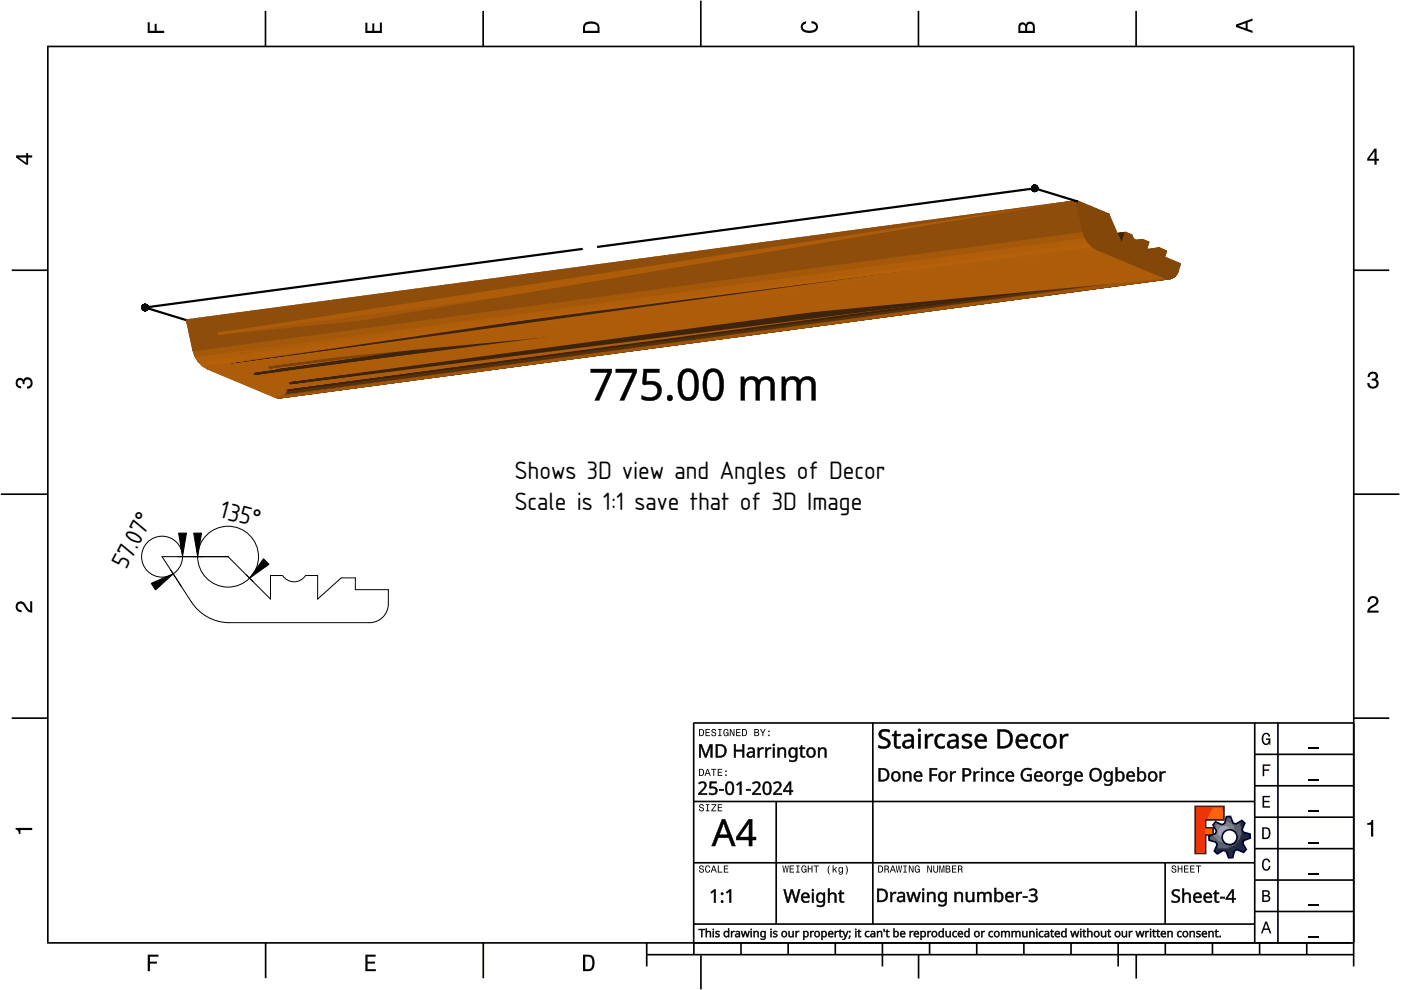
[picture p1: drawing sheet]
<svg xmlns="http://www.w3.org/2000/svg" width="297mm" height="210mm" viewBox="0 0 297 210" stroke-linecap="round" stroke-linejoin="round" font-family="sans-serif">
<defs><g id="words">
<g font-size="5">
<text x="109.2" y="101.6">Shows 3D view and Angles of Decor</text>
<text x="46.4" y="109.7" transform="rotate(15 46.4 109.7)">135°</text>
<text x="109.2" y="108.2">Scale is 1:1 save that of 3D Image</text>
<text x="26.8" y="120.9" transform="rotate(-63 26.8 120.9)">57.07°</text>
</g>
</g></defs>
<g fill="none" stroke="#000" stroke-width=".35">
<path d="M10.1 9.7v190.1M10.1 9.9h277M56.3 2.3v7.5M102.4 2.3v7.5M148.6 .1v9.8M194.7 2.3v7.5M240.9 2.3v7.5M287 9.7v195.2M2.5 57.3h7.5M287.1 57.3h7.4M.2 104.8h10M287 104.8h9.7"/>
<path d="M2.5 152.3h7.5M147 153.3h140.1M147.1 153.3v49.1M185.1 153.2v42.8M266 159.9h21M266 153.3v46.7M270.9 153.3v46.7M287.1 152.3h7.4M147 169.9h119M164.6 169.9v26M266 179.9h21M266 173.3h21"/>
<path d="M266 166.6h21M10 199.9h277.1M56.3 199.9v7.5M102.5 199.9v7.5M137.1 199.9v5M147 195.9h119M147 182.9h119M157.1 199.9v2.5M167.1 199.9v2.5M177.1 199.9v2.5M187.1 199.9v5M197.1 199.9v2.5"/>
<path d="M207.1 199.9v2.5M217.1 199.9v2.5M227.1 199.9v2.5M237.1 199.9v5M247 182.9v13M247.1 199.9v2.5M257.1 199.9v2.5M266 193.3h21M266 186.6h21M267.1 199.9v2.5M277.1 199.9v2.5M137.1 202.4h150"/>
<path d="M148.6 202.6v7.2M194.8 202.4v5.1M240.9 202.4v5.1"/>
</g>
<g fill="#000">
<path d="M31.3 4.7h.4v1.8h1.1v-1.4h.4v1.4h1.6v.5h-3.5z" fill-rule="evenodd"/>
<path d="M77.5 4.8h.4v1.7h1v-1.5h.5v1.5h1.1v-1.7h.5v2.2h-3.5z" fill-rule="evenodd"/>
<path d="M124.1 4.9a2.19 2.19 0 0 0-.5 2.1h3.5v-1.2a1.42 1.42 0 0 0-1.7-1.3zM124.3 5.2a2.14 2.14 0 0 1 2.3 .3l.1 1h-2.7l.1-1z" fill-rule="evenodd"/>
<path d="M170.1 4.9l.8-.4v.5a.7 .7 0 0 0-.7 .5 .7 .7 0 0 0 .3 .8 1.69 1.69 0 0 0 2.5-.6 .9 .9 0 0 0-.9-.8v-.5a1.24 1.24 0 0 1 1.3 1.1 1.24 1.24 0 0 1-1 1.4 2.22 2.22 0 0 1-2.5-.7l-.1-.5z" fill-rule="evenodd"/>
<path d="M216.1 5l-.2 .8v1.2h3.5v-1.3a.98 .98 0 0 0-.7-1.1 .98 .98 0 0 0-1.2 .6 .84 .84 0 0 0-1.4-.2zM216.4 5.3a.54 .54 0 0 1 .7-.1 .54 .54 0 0 1 .3 .6v.7h-1.1zM217.9 5.2a.62 .62 0 0 1 .7-.1 .62 .62 0 0 1 .4 .6v.8h-1.2z" fill-rule="evenodd"/>
<path d="M262.1 5.2v.5l3.5 1.3v-.5l-1.1-.3v-1.4l1.1-.4v-.5zM262.6 5.5l1.5-.6v1.1z" fill-rule="evenodd"/>
<path d="M3.4 32.9v.5l2.1 1.5h.5v-1.5h.8v-.5h-.8v-.5h-.4v.5zM4 33.4h1.6v1.1z" fill-rule="evenodd"/>
<path d="M291.4 31.5l-1.5 2.1v.5h1.5v.8h.5v-.8h.5v-.4h-.5v-2.2zM291.4 32.1v1.6h-1.1z" fill-rule="evenodd"/>
<path d="M3.6 80.4a.86 .86 0 0 1 1.4 .1 1.06 1.06 0 0 1 1.2-.5 1.06 1.06 0 0 1 .7 1.2 1.1 1.1 0 0 1-1.2 1.2v-.4a.71 .71 0 0 0 .8-1 .71 .71 0 0 0-1.3-.1v.6h-.4a.61 .61 0 0 0-.3-.8 .61 .61 0 0 0-.8 .2 .61 .61 0 0 0 .2 .8l.6 .2v.4a1.15 1.15 0 0 1-1.2-.6 1.15 1.15 0 0 1 .3-1.3z" fill-rule="evenodd"/>
<path d="M290.3 79.1a1.08 1.08 0 0 1 1.3-.2 1.08 1.08 0 0 1 .5 1.3l-.4 .2a1.06 1.06 0 0 1 .6 1.3 1.06 1.06 0 0 1-1.2 .7 1.1 1.1 0 0 1-1.2-1.2h.4a.71 .71 0 0 0 1 .8 .71 .71 0 0 0 .1-1.3h-.6v-.4a.61 .61 0 0 0 .8-.3 .61 .61 0 0 0-.2-.8 .61 .61 0 0 0-.8 .2l-.2 .5h-.4z" fill-rule="evenodd"/>
<path d="M3.6 127.8a1.22 1.22 0 0 1 2 .7l.4 .6 .4 .3v-1.9h.4v2.4a1.8 1.8 0 0 1-1.7-1.4 .71 .71 0 0 0-.9-.5 .71 .71 0 0 0-.5 .8 .71 .71 0 0 0 .9 .6v.4a1.18 1.18 0 0 1-1.2-.6 1.18 1.18 0 0 1 .2-1.4z" fill-rule="evenodd"/>
<path d="M290.3 126.7a1.18 1.18 0 0 1 1.9 .3 1.18 1.18 0 0 1-1 1.7l-.5 .3-.3 .5h1.9v.4h-2.4a1.8 1.8 0 0 1 1.4-1.7 .71 .71 0 0 0 .5-.9 .71 .71 0 0 0-.9-.5 .71 .71 0 0 0-.5 .8h-.4z" fill-rule="evenodd"/>
<path d="M148.2 154.6v1.5h.5a.77 .77 0 0 0 .6-.8 .77 .77 0 0 0-.6-.7zM148.4 154.8a.58 .58 0 0 1 .7 .5 .58 .58 0 0 1-.7 .6zM149.6 154.6v1.5h.9v-.2h-.7v-.5h.6v-.2h-.6v-.4h.7v-.2zM151 154.7a.53 .53 0 0 0 0 .6 .53 .53 0 0 0 .6 .2 .32 .32 0 0 1-.3 .5 .32 .32 0 0 1-.3-.4h-.2a.5 .5 0 0 0 .7 .5 .5 .5 0 0 0 .1-.8l-.4-.1a.28 .28 0 0 1-.1-.4 .28 .28 0 0 1 .4-.1 .28 .28 0 0 1 .1 .3h.2a.51 .51 0 0 0-.3-.4 .51 .51 0 0 0-.5 .1zM152.3 154.6v.2h.2v1.1h-.2v.2h.7v-.2h-.3v-1.1h.3v-.2zM153.5 154.7a.81 .81 0 0 0 .5 1.4l.3-.2 .2 .2v-.8h-.6v.1h.4l-.2 .5a.6 .6 0 0 1-.5-.6 .6 .6 0 0 1 .4-.6l.2 .3h.2l-.1-.3a.53 .53 0 0 0-.8 0zM154.7 154.6v1.5h.2v-1.3l.6 1.3h.2v-1.5h-.2v1.2l-.5-1.2zM156.1 154.6v1.5h.9v-.2h-.7v-.5h.6v-.2h-.6v-.4h.7v-.2zM157.3 154.6v1.5h.5a.77 .77 0 0 0 .6-.8 .77 .77 0 0 0-.6-.7zM157.5 154.8a.58 .58 0 0 1 .7 .5 .58 .58 0 0 1-.7 .6zM159.9 154.6v1.5h.6a.42 .42 0 0 0 .5-.3 .42 .42 0 0 0-.3-.5l.2-.2-.1-.4zM160.1 154.8h.3a.23 .23 0 0 1 .3 .2 .23 .23 0 0 1-.3 .2h-.3zM160.1 155.4h.4a.26 .26 0 0 1 .3 .2 .26 .26 0 0 1-.3 .3h-.4zM161.1 154.6l.5 .9v.6h.2v-.6l.5-.9h-.2l-.4 .7-.3-.7zM162.9 155.8v.3h.3v-.3zM162.9 154.9v.3h.3v-.3z" fill-rule="evenodd"/>
<path d="M267.8 155.7a.85 .85 0 0 1 .9-.3 .85 .85 0 0 1 .6 .8h-.3l-.1-.3a.49 .49 0 0 0-.4-.3 .49 .49 0 0 0-.5 .3 1.2 1.2 0 0 0 .4 1.8 .66 .66 0 0 0 .6-.8h-.6v-.3h.9v1.3h-.1l-.1-.3-.3 .3a.85 .85 0 0 1-1.2-.7v-1.1z" fill-rule="evenodd"/>
<path d="M3.3 175.5h3.5v.5h-2.5v.8h-.3a.77 .77 0 0 0-.7-.9z" fill-rule="evenodd"/>
<path d="M148.4 170.6a.53 .53 0 0 0 0 .6 .53 .53 0 0 0 .6 .2 .32 .32 0 0 1-.3 .5 .32 .32 0 0 1-.3-.4h-.2a.5 .5 0 0 0 .7 .6 .5 .5 0 0 0 .1-.9l-.4-.1a.28 .28 0 0 1-.1-.4 .28 .28 0 0 1 .4-.1 .28 .28 0 0 1 .1 .4h.2a.51 .51 0 0 0-.3-.5 .51 .51 0 0 0-.5 .1zM149.7 170.5v.2h.2v1.1h-.2v.2h.7v-.2h-.3v-1.1h.3v-.2zM150.8 170.5v.2h.8l-.8 1.3h1.1v-.2h-.9l.9-1.3zM152.2 170.5v1.5h.9v-.2h-.7v-.5h.6v-.2h-.6v-.4h.7v-.2z" fill-rule="evenodd"/>
<path d="M148.2 163v1.5h.5a.77 .77 0 0 0 .6-.7 .77 .77 0 0 0-.6-.8zM148.4 163.2a.57 .57 0 0 1 .7 .6 .57 .57 0 0 1-.7 .5zM149.9 163l-.5 1.5h.2l.1-.4h.6l.2 .4h.2l-.6-1.5zM150 163.2l.3 .7h-.5zM150.8 163v.2h.4v1.3h.2v-1.3h.5v-.2zM152.2 163v1.5h.9v-.2h-.7v-.5h.6v-.2h-.6v-.4h.7v-.2zM153.8 164.2v.3h.3v-.3zM153.8 163.4v.3h.3v-.3z" fill-rule="evenodd"/>
<path d="M253.4 171h6.1v2.8h-3.9v1.7h1.6v1.5h-1.6v4h-2.2z" fill-rule="evenodd"/>
<path d="M257.7 174.3l-.5 .6 .7 1.3-.2 .6-1.4 .5v.9l1.5 .4 .3 .5-.7 1.4 .7 .5 1.3-.7 .6 .2 .5 1.4 .9-.1 .3-1.4 .6-.3 1.4 .6 .5-.6-.7-1.3 .2-.6 1.4-.5-.1-.9-1.4-.4-.3-.5 .6-1.4-.6-.6-1.3 .8-.6-.2-.5-1.4h-.9l-.4 1.5-.5 .2zM259.1 177.5a1.6 1.6 0 0 1 3.2 0 1.6 1.6 0 0 1-3.2 0z" fill-rule="evenodd"/>
<path d="M267.7 168.7h1.5v.3h-1.2v.8h1.1v.3h-1.1v.8h1.3v.3h-1.6z" fill-rule="evenodd"/>
<path d="M267.7 162.1h1.6v.3h-1.3v.7h1.1v.3h-1.1v1.2h-.3z" fill-rule="evenodd"/>
<path d="M267.6 175.4v2.5h.8a1.37 1.37 0 0 0 .7-2.2 1.56 1.56 0 0 0-1.5-.3zM267.9 175.7a.98 .98 0 0 1 1.2 .7 .98 .98 0 0 1-.7 1.2h-.5z" fill-rule="evenodd"/>
<path d="M289.9 174.5a.77 .77 0 0 0 .9-.6h.4v3.5h-.5v-2.5h-.8z" fill-rule="evenodd"/>
<path d="M148.4 183.6a.53 .53 0 0 0 0 .6 .53 .53 0 0 0 .6 .2 .32 .32 0 0 1-.3 .5 .32 .32 0 0 1-.3-.4h-.2a.5 .5 0 0 0 .7 .6 .5 .5 0 0 0 .1-.9l-.4-.1a.28 .28 0 0 1-.1-.4 .28 .28 0 0 1 .4-.1 .28 .28 0 0 1 .1 .4h.2a.51 .51 0 0 0-.3-.5 .51 .51 0 0 0-.5 .1zM149.6 183.7l-.1 .2a.67 .67 0 0 0 .1 .9 .67 .67 0 0 0 .8 .1l.2-.4h-.2l-.2 .3a.6 .6 0 0 1-.5-.5 .6 .6 0 0 1 .4-.6l.3 .3h.2l-.2-.4a.5 .5 0 0 0-.8 .1zM151.2 183.5l-.5 1.5h.2l.1-.4h.6l.2 .4h.2l-.6-1.5zM151.3 183.7l.3 .7h-.5zM152.2 183.5v1.5h1v-.2h-.8v-1.3zM153.5 183.5v1.5h.9v-.2h-.7v-.5h.6v-.2h-.6v-.4h.7v-.2z" fill-rule="evenodd"/>
<path d="M165.9 183.5l.3 1.5h.1l.3-1.3 .2 1.3h.2l.2-1.5h-.1l-.2 1.3-.2-1.3h-.2l-.2 1.3-.2-1.3zM167.4 183.5v1.5h1v-.2h-.8v-.5h.7v-.2h-.7v-.4h.7v-.2zM168.8 183.5v.2h.3v1.1h-.3v.2h.7v-.2h-.2v-1.1h.2v-.2zM170.1 183.7a.82 .82 0 0 0 .5 1.3l.3-.2 .1 .2v-.8h-.5v.2h.3l-.2 .4a.6 .6 0 0 1-.5-.5 .6 .6 0 0 1 .5-.6l.2 .3h.2l-.2-.4a.53 .53 0 0 0-.7 .1zM171.3 183.5v1.5h.2v-.7h.6v.7h.2v-1.5h-.2v.6h-.6v-.6zM172.5 183.5v.2h.5v1.3h.2v-1.3h.4v-.2zM175.8 183.5a1.35 1.35 0 0 0 .2 1.9 1.84 1.84 0 0 1 0-1.9zM176.5 183.5v1.5h.2v-.4l.2-.2 .4 .6h.2l-.4-.7 .4-.5h-.2l-.6 .6v-.9zM177.9 184a.59 .59 0 0 0-.2 .7 .59 .59 0 0 0 .7 .3l.1-.2a.31 .31 0 0 1-.1 .5 .31 .31 0 0 1-.4-.2h-.2a.47 .47 0 0 0 .5 .4 .47 .47 0 0 0 .4-.5v-1.2h-.2v.2l-.3-.2zM178 184.1l.1-.1a.42 .42 0 0 1 .4 .4 .42 .42 0 0 1-.4 .5l-.1-.3zM179.3 183.5a1.85 1.85 0 0 1 0 1.9 1.22 1.22 0 0 0 0-1.9z" fill-rule="evenodd"/>
<path d="M186.2 183.5v1.5h.5a.77 .77 0 0 0 .6-.7 .77 .77 0 0 0-.6-.8zM186.4 183.7a.58 .58 0 0 1 .6 .6 .58 .58 0 0 1-.6 .5zM187.5 183.5v1.5h.2v-.6a.45 .45 0 0 1 .5 .1 .45 .45 0 0 1 .1 .5h.2l-.2-.7a.42 .42 0 0 0 .1-.5 .42 .42 0 0 0-.4-.3zM187.7 183.7h.2a.26 .26 0 0 1 .4 .3 .26 .26 0 0 1-.4 .2h-.2zM189.2 183.5l-.6 1.5h.2l.2-.4h.6l.1 .4h.2l-.5-1.5zM189.3 183.7l.2 .7h-.4zM189.9 183.5l.3 1.5h.2l.2-1.3 .2 1.3h.2l.3-1.5h-.2l-.2 1.3-.2-1.3h-.2l-.2 1.3-.2-1.3zM191.5 183.5v.2h.3v1.1h-.3v.2h.8v-.2h-.3v-1.1h.3v-.2zM192.7 183.5v1.5h.2v-1.2l.5 1.2h.3v-1.5h-.2v1.2l-.6-1.2zM194.1 183.7a.81 .81 0 0 0 .5 1.3l.3-.2 .1 .2v-.8h-.5v.2h.3l-.2 .4a.6 .6 0 0 1-.5-.5 .6 .6 0 0 1 .5-.6l.2 .3h.2l-.2-.4a.53 .53 0 0 0-.7 .1zM196.6 183.5v1.5h.2v-1.2l.6 1.2h.2v-1.5h-.2v1.2l-.6-1.2zM197.9 183.5v.9a.52 .52 0 0 0 .5 .6 .52 .52 0 0 0 .5-.6v-.9h-.2v.9a.33 .33 0 0 1-.3 .5 .33 .33 0 0 1-.3-.5v-.9zM199.2 183.5v1.5h.1v-1.4l.3 1.4h.2l.3-1.4v1.4h.1v-1.5h-.2l-.3 1.3-.3-1.3zM200.5 183.5v1.5h.6a.42 .42 0 0 0 .4-.3 .42 .42 0 0 0-.2-.5l.2-.2-.1-.4zM200.7 183.7h.3a.23 .23 0 0 1 .3 .2 .23 .23 0 0 1-.3 .2h-.3zM200.7 184.3h.3a.26 .26 0 0 1 .3 .3 .26 .26 0 0 1-.3 .2h-.3zM201.8 183.5v1.5h1v-.2h-.8v-.5h.7v-.2h-.7v-.4h.8v-.2zM203.1 183.5v1.5h.2v-.6a.45 .45 0 0 1 .5 .1 .45 .45 0 0 1 .1 .5h.2l-.2-.7a.42 .42 0 0 0 .1-.5 .42 .42 0 0 0-.4-.3zM203.3 183.7h.3a.26 .26 0 0 1 .3 .3 .26 .26 0 0 1-.4 .2h-.2z" fill-rule="evenodd"/>
<path d="M248.5 183.6a.53 .53 0 0 0 0 .6 .53 .53 0 0 0 .6 .2 .32 .32 0 0 1-.2 .5 .32 .32 0 0 1-.3-.4h-.2a.5 .5 0 0 0 .6 .6 .5 .5 0 0 0 .2-.9l-.4-.1a.28 .28 0 0 1-.1-.4 .28 .28 0 0 1 .3-.1 .28 .28 0 0 1 .2 .4h.2a.51 .51 0 0 0-.3-.5 .51 .51 0 0 0-.6 .1zM249.7 183.5v1.5h.2v-.7h.6v.7h.2v-1.5h-.2v.6h-.6v-.6zM251 183.5v1.5h1v-.2h-.8v-.5h.7v-.2h-.7v-.4h.8v-.2zM252.3 183.5v1.5h1v-.2h-.8v-.5h.7v-.2h-.7v-.4h.8v-.2zM253.5 183.5v.2h.5v1.3h.2v-1.3h.5v-.2z" fill-rule="evenodd"/>
<path d="M268.3 195.4l-1 2.5h.4l.2-.7h1l.3 .7h.3l-.9-2.5zM268.4 195.8l.4 1.1h-.7z" fill-rule="evenodd"/>
<path d="M267.6 188.7v2.5h1a.7 .7 0 0 0 .7-.5 .7 .7 0 0 0-.4-.8 .61 .61 0 0 0 .3-.8 .61 .61 0 0 0-.7-.4zM267.9 189h.6a.38 .38 0 0 1 .4 .4 .38 .38 0 0 1-.5 .4h-.5zM267.9 190.1h.6a.44 .44 0 0 1 .5 .4 .44 .44 0 0 1-.5 .4h-.6z" fill-rule="evenodd"/>
<path d="M267.8 182.3a.85 .85 0 0 1 .9-.3 .85 .85 0 0 1 .6 .8h-.3l-.1-.2a.47 .47 0 0 0-.4-.3 .47 .47 0 0 0-.4 .3 1.21 1.21 0 0 0 .4 1.7 .64 .64 0 0 0 .5-.7h.4a.89 .89 0 0 1-.8 1 .89 .89 0 0 1-1-.7v-1.1z" fill-rule="evenodd"/>
<path d="M31.3 202.4h2.3v.4h-1.8v1.1h1.5v.4h-1.5v1.6h-.5z" fill-rule="evenodd"/>
<path d="M77.5 202.4h2.1v.4h-1.7v1.1h1.6v.4h-1.6v1.2h1.8v.4h-2.2z" fill-rule="evenodd"/>
<path d="M123.6 202.4v3.5h1.2a1.42 1.42 0 0 0 1.3-1.7 1.38 1.38 0 0 0-1.3-1.8zM124.1 202.8l1 .1a1.89 1.89 0 0 1 0 2.5l-1 .1z" fill-rule="evenodd"/>
</g>
<path d="M277.3 158.6h2.2M277.3 178.6h2.2M277.3 172h2.2M277.3 165.3h2.2M277.3 198.6h2.2M277.3 192h2.2M277.3 185.3h2.2" fill="none" stroke="#000" stroke-width=".25"/>
<g fill="#000">
<path d="M186.6 154.9a2.09 2.09 0 0 1 2.1-.1l-.2 .5-.3-.1a.88 .88 0 0 0-1.4 .6l.7 .6a1.22 1.22 0 0 1 1.1 .7 1.22 1.22 0 0 1-.2 1.3 2.54 2.54 0 0 1-2.1 .1v-.5l.1 .1a1.52 1.52 0 0 0 1.9-.3 .9 .9 0 0 0-1-1 1.13 1.13 0 0 1-.7-1.9zM189.8 155h.3v.7h.8v.3h-.8v1.8a.56 .56 0 0 0 .2 .5 .56 .56 0 0 0 .6-.1l-.1 .5a.91 .91 0 0 1-1.2-.9v-1.8h-.5v-.2l.5-.2zM191.7 155.9a1.66 1.66 0 0 1 1.9 .1l.1 2.7h-.3l-.1-.5a1.1 1.1 0 0 1-1.1 .5 1.1 1.1 0 0 1-.9-.9 1.14 1.14 0 0 1 1.5-.9l.5-.1a.83 .83 0 0 0-.5-.8 .83 .83 0 0 0-1 .2zM191.9 157.5a.65 .65 0 0 0 .4 .9 .65 .65 0 0 0 .9-.5l.1-.7-1.1 .1zM194.6 154.8a.31 .31 0 0 1 .6 0 .31 .31 0 0 1-.6 0zM194.7 155.7h.5v3h-.5zM196.1 155.7h.4l.1 .5a1.11 1.11 0 0 1 1.3-.6l-.1 .5h-.1a.91 .91 0 0 0-1.1 1v1.6h-.5zM198.6 155.9a1.75 1.75 0 0 1 1.7-.1l-.1 .4a1.04 1.04 0 0 0-1.3 .1 1.04 1.04 0 0 0-.2 1.2 .99 .99 0 0 0 1.6 .6v.5a1.5 1.5 0 0 1-1.8-.3 1.5 1.5 0 0 1-.3-1.8zM201.1 155.9a1.66 1.66 0 0 1 2 .1l.1 2.7h-.3l-.1-.5a1.1 1.1 0 0 1-1.2 .5 1.1 1.1 0 0 1-.8-.9 1.14 1.14 0 0 1 1.4-.9l.5-.1a.83 .83 0 0 0-.5-.8 .83 .83 0 0 0-.9 .2zM201.4 157.5a.65 .65 0 0 0 .4 .9 .65 .65 0 0 0 .8-.5l.1-.7-1 .1zM204.1 156a1.88 1.88 0 0 1 1.9-.2l-.1 .4a.86 .86 0 0 0-1.5 .3l.6 .4a.96 .96 0 0 1 .9 .5 .96 .96 0 0 1-.1 1.1 2.11 2.11 0 0 1-1.8 0v-.4l.2 .1a.87 .87 0 0 0 1.4-.4l-.5-.4a1.01 1.01 0 0 1-1-1.4zM207.1 155.9a1.29 1.29 0 0 1 1.6-.1 1.29 1.29 0 0 1 .5 1.5h-2a1.12 1.12 0 0 0 1.7 .8h.2v.4a1.63 1.63 0 0 1-2.2-.4 1.63 1.63 0 0 1 .2-2.2zM207.4 156.2l-.2 .7h1.5a.74 .74 0 0 0-.4-.8 .74 .74 0 0 0-.9 .1zM211.5 154.7h1.2a2 2 0 0 1 2 2 2 2 0 0 1-2.1 2h-1.1zM212 155.1v3.1a1.62 1.62 0 0 0 2.2-1.6 1.35 1.35 0 0 0-1.5-1.5zM215.8 155.9a1.29 1.29 0 0 1 1.6-.1 1.29 1.29 0 0 1 .5 1.5h-2a1.12 1.12 0 0 0 1.7 .8h.2v.4a1.63 1.63 0 0 1-2.2-.4 1.63 1.63 0 0 1 .2-2.2zM216.1 156.2l-.2 .7h1.5a.74 .74 0 0 0-.4-.8 .74 .74 0 0 0-.9 .1zM219 155.9a1.75 1.75 0 0 1 1.7-.1l-.1 .4a1.04 1.04 0 0 0-1.3 .1 1.04 1.04 0 0 0-.3 1.2 .99 .99 0 0 0 1.7 .6v.5a1.5 1.5 0 0 1-1.8-.3 1.5 1.5 0 0 1-.3-1.8zM221.6 156a1.51 1.51 0 0 1 2.4 .9 1.51 1.51 0 0 1-1.9 1.7 1.7 1.7 0 0 1-.5-2.6zM222.1 156.1a1.42 1.42 0 0 0 .2 2.2 1.16 1.16 0 0 0 1.2-.7 1.16 1.16 0 0 0-.2-1.3l-.4-.3zM224.8 155.7h.4v.5a1.11 1.11 0 0 1 1.3-.6l-.1 .5h-.1a.91 .91 0 0 0-1.1 1v1.6h-.4z"/>
<path d="M186.6 154.9a2.03 2.03 0 0 1 2.1-.1l-.1 .5-.4-.1a.83 .83 0 0 0-1.3 .6l.8 .6a1.18 1.18 0 0 1 1.1 1.4 1.18 1.18 0 0 1-1.4 1l-1.2-.2v-.6l.2 .1a1.49 1.49 0 0 0 1.8-.3 1.21 1.21 0 0 0-1.2-1.1 1.12 1.12 0 0 1-.4-1.8zM186.6 155a1.08 1.08 0 0 0 .8 1.8h-.1a.8 .8 0 0 1 1 .9 .8 .8 0 0 1-1.1 .6l-.9-.3v.5l.3 .1a1.76 1.76 0 0 0 2.1-.7 1.48 1.48 0 0 0-1.4-1.6 .73 .73 0 0 1-.5-1 .73 .73 0 0 1 1.1-.3l.6 .3 .2-.5-.5-.1a1.78 1.78 0 0 0-1.6 .3zM189.7 154.9h.4v.8l.9-.1v.5l-.9-.1v1.8a.57 .57 0 0 0 .9 .4v.5h-.3a.92 .92 0 0 1-1.2-.9l.1-1.8-.5 .1v-.3l.5-.2zM189.8 155l-.2 .6-.5 .2v.2h.5v1.8a.95 .95 0 0 0 1.3 .8v-.4a.59 .59 0 0 1-.6 .1 .59 .59 0 0 1-.3-.5v-1.8h.9v-.3h-.9l.1-.7zM191.6 155.8a1.7 1.7 0 0 1 2.1 .2l.1 2.7h-.4l-.1-.5a1.06 1.06 0 0 1-1.3 .5 1.06 1.06 0 0 1-.7-1.2l.6-.5 1.3-.2a.71 .71 0 0 0-.3-.7 .71 .71 0 0 0-.9 .1l-.2 .1zM191.7 155.9l.1 .3a.88 .88 0 0 1 1-.2 .88 .88 0 0 1 .5 .9 2.11 2.11 0 0 0-1.9 .7 .98 .98 0 0 0 .7 1.1 .98 .98 0 0 0 1.1-.5l.2 .5h.3v-2.1a1.17 1.17 0 0 0-1.9-.8zM192 157.5a.6 .6 0 0 0 .3 .8 .6 .6 0 0 0 .8-.4l.2-.7-1.1 .1zM192 157.3l1.3-.2a.85 .85 0 0 1-.4 1.1 .85 .85 0 0 1-1.1-.2zM194.6 154.8a.36 .36 0 0 1 .7 0 .36 .36 0 0 1-.7 0zM194.7 154.8a.26 .26 0 0 0 .5 0 .26 .26 0 0 0-.5 0zM194.6 155.6h.6v3.1h-.6zM194.7 155.7v3h.5v-3zM196.1 155.6h.5v.6a.96 .96 0 0 1 1.3-.6v.5h-.2a.86 .86 0 0 0-1 1v1.6h-.6zM196.1 155.7v3h.5v-1.6a.9 .9 0 0 1 1.2-1v-.4a1.31 1.31 0 0 0-1.3 .6v-.6zM198.6 155.9a1.62 1.62 0 0 1 1.8-.1l-.2 .4a1.02 1.02 0 0 0-1.2 .1 1.02 1.02 0 0 0-.3 1.2 1.01 1.01 0 0 0 1.6 .5v.6a1.54 1.54 0 0 1-1.8-.2 1.54 1.54 0 0 1-.3-1.9zM198.7 155.9a1.54 1.54 0 0 0-.5 1.8 1.54 1.54 0 0 0 1.6 1l.5-.1v-.5a1.16 1.16 0 0 1-1.8-.9 1.16 1.16 0 0 1 1.7-1.1l.1-.3a1.7 1.7 0 0 0-1.6 .1zM201.1 155.8a1.7 1.7 0 0 1 2 .2l.2 2.7h-.5l-.1-.5a1.06 1.06 0 0 1-1.2 .5 1.06 1.06 0 0 1-.7-1.2l.5-.5 1.4-.2a.71 .71 0 0 0-.4-.7 .71 .71 0 0 0-.8 .1l-.3 .1zM201.1 155.9l.1 .3a.88 .88 0 0 1 1.1-.2 .88 .88 0 0 1 .5 .9 2.11 2.11 0 0 0-1.9 .7 .98 .98 0 0 0 .6 1.1 .98 .98 0 0 0 1.2-.5l.2 .5h.3v-2.1a1.17 1.17 0 0 0-1.9-.8zM201.4 157.5a.6 .6 0 0 0 .4 .8 .6 .6 0 0 0 .8-.4l.1-.7-1 .1zM201.5 157.3l1.2-.2a.85 .85 0 0 1-.3 1.1 .85 .85 0 0 1-1.1-.2zM204.1 155.9a1.75 1.75 0 0 1 2-.1l-.2 .4a.82 .82 0 0 0-1.4 .3l.7 .4a.94 .94 0 0 1 1 1.1 .94 .94 0 0 1-1.3 .8l-1-.2v-.6l.4 .1a.83 .83 0 0 0 1.3-.3l-.7-.5a.96 .96 0 0 1-.8-1.4zM204.1 156a.84 .84 0 0 0 .8 1.2 .63 .63 0 0 1 .6 .4 .63 .63 0 0 1 0 .6l-.8 .2-.7-.3v.4a1.65 1.65 0 0 0 2-.4 1.1 1.1 0 0 0-1-1.2 .5 .5 0 0 1-.6-.5 .5 .5 0 0 1 .6-.4l.9 .2 .1-.4h-.1a1.82 1.82 0 0 0-1.8 .2zM207.1 155.9a1.32 1.32 0 0 1 1.6-.2 1.32 1.32 0 0 1 .5 1.6h-2a1.07 1.07 0 0 0 1.7 .8l.2-.1v.5a1.67 1.67 0 0 1-2.2-.3 1.67 1.67 0 0 1 .2-2.3zM207.1 156a1.58 1.58 0 0 0-.2 2.1 1.58 1.58 0 0 0 2.2 .4v-.4l-.1 .1a1.13 1.13 0 0 1-1.3 .1 1.13 1.13 0 0 1-.5-1.1l2 .1a1.24 1.24 0 0 0-.6-1.5 1.24 1.24 0 0 0-1.5 .2zM207.5 156.3l-.3 .6h1.5a.69 .69 0 0 0-.4-.8 .69 .69 0 0 0-.8 .2zM207.4 156.2a.77 .77 0 0 1 .9-.2 .77 .77 0 0 1 .4 .9h-1.6zM211.5 154.6h1.2a2.05 2.05 0 0 1 2.1 2.1 2.05 2.05 0 0 1-2.2 2h-1.1zM211.5 154.7v3.9a3.4 3.4 0 0 0 2.6-.5 1.97 1.97 0 0 0 .5-2.2 1.97 1.97 0 0 0-1.9-1.2zM212 155.1v3.1a1.57 1.57 0 0 0 2.1-1.6 1.3 1.3 0 0 0-1.4-1.5zM212 155a1.72 1.72 0 0 1 2.2 1.3 1.67 1.67 0 0 1-.5 1.6 1.67 1.67 0 0 1-1.7 .3zM215.8 155.9a1.32 1.32 0 0 1 1.6-.2 1.32 1.32 0 0 1 .5 1.6h-2a1.07 1.07 0 0 0 1.7 .8l.2-.1v.5a1.67 1.67 0 0 1-2.2-.3 1.67 1.67 0 0 1 .2-2.3zM215.8 156a1.58 1.58 0 0 0-.2 2.1 1.58 1.58 0 0 0 2.2 .4v-.4l-.2 .1a1.13 1.13 0 0 1-1.2 .1 1.13 1.13 0 0 1-.5-1.1l2 .1a1.24 1.24 0 0 0-.6-1.5 1.24 1.24 0 0 0-1.5 .2zM216.2 156.3l-.3 .6h1.5a.69 .69 0 0 0-.4-.8 .69 .69 0 0 0-.8 .2zM216.1 156.2a.77 .77 0 0 1 .9-.2 .77 .77 0 0 1 .4 .9h-1.6zM219 155.9a1.62 1.62 0 0 1 1.8-.1l-.2 .4a1.02 1.02 0 0 0-1.2 .1 1.02 1.02 0 0 0-.3 1.2 1.01 1.01 0 0 0 1.6 .5v.6a1.54 1.54 0 0 1-1.9-.2 1.54 1.54 0 0 1-.3-1.9zM219 155.9a1.54 1.54 0 0 0-.4 1.8 1.54 1.54 0 0 0 1.5 1l.6-.1v-.5a1.16 1.16 0 0 1-1.8-.9 1.16 1.16 0 0 1 1.7-1.1l.1-.3a1.7 1.7 0 0 0-1.7 .1zM221.5 156a1.56 1.56 0 0 1 2.6 .9 1.56 1.56 0 0 1-2 1.8 1.75 1.75 0 0 1-.6-2.7zM221.6 156a1.52 1.52 0 0 0-.2 1.9 1.52 1.52 0 0 0 1.7 .7 1.5 1.5 0 0 0 .8-2.1 1.5 1.5 0 0 0-2.1-.6zM222.1 156.2a1.38 1.38 0 0 0 .2 2 1.11 1.11 0 0 0 1.1-.6 1.11 1.11 0 0 0-.2-1.3l-.4-.2zM222 156.1a.96 .96 0 0 1 1.1 0 .96 .96 0 0 1 .4 1.1 .96 .96 0 0 1-.9 1.2 .96 .96 0 0 1-.9-1.2l.1-.7zM224.7 155.6h.5v.6a.96 .96 0 0 1 1.4-.6l-.1 .5h-.1a.86 .86 0 0 0-1.1 1v1.6h-.6zM224.8 155.7v3h.4v-1.6a.9 .9 0 0 1 1.2-1v-.4a1.31 1.31 0 0 0-1.2 .6v-.6z"/>
<path d="M148.2 157.8h.6l.8 2.3 .9-2.3h.6v2.9h-.5l.1-2.5-.9 2.5h-.4l-.8-2.5v2.5h-.4zM148.2 157.8v2.8h.4l-.1-2.5 1 2.5h.3l1-2.5-.1 2.5h.3v-2.8h-.5l-.8 2.3-.9-2.3zM151.7 157.8h.9a1.44 1.44 0 0 1 1.5 1.5 1.44 1.44 0 0 1-1.5 1.4h-.9zM151.8 157.8v2.8h.8a1.34 1.34 0 0 0 1.4-1.3 1.34 1.34 0 0 0-1.4-1.4zM152.1 158.1v2.2a1.1 1.1 0 0 0 1.5-1.1 1.1 1.1 0 0 0-1.5-1zM152.1 158.1a1.19 1.19 0 0 1 1.6 1.1 1.19 1.19 0 0 1-1.6 1.1zM155.6 157.8h.4v1.2h1.4v-1.2h.4v2.9h-.4v-1.4h-1.4v1.4h-.4zM155.6 157.8v2.8h.4l-.1-1.3h1.6l-.1 1.3h.4v-2.8h-.4l.1 1.2h-1.6l.1-1.2zM158.5 158.6a1.06 1.06 0 0 1 1.5 .3l.1 1.8h-.4v-.4a.71 .71 0 0 1-1.2 .1 .71 .71 0 0 1 .5-1.1h.6a.56 .56 0 0 0-.3-.5 .56 .56 0 0 0-.7 .2zM158.6 158.7l.1 .2a.57 .57 0 0 1 .7-.2 .57 .57 0 0 1 .3 .7h-.4a.64 .64 0 0 0-.9 .3 .64 .64 0 0 0 .4 .9l.6-.1 .3-.2 .1 .3h.2v-1.4a.83 .83 0 0 0-1.4-.5zM158.9 159.8a.39 .39 0 0 0 .1 .6 .39 .39 0 0 0 .6-.3l.1-.5zM158.8 159.7l.9-.2a.58 .58 0 0 1-.3 .8 .58 .58 0 0 1-.8-.3zM160.6 158.5h.4v.4a.65 .65 0 0 1 .9-.4l-.1 .4a.58 .58 0 0 0-.7 .6v1.2h-.5zM160.7 158.5v2.1h.3v-1.1a.62 .62 0 0 1 .2-.6 .62 .62 0 0 1 .6-.1l.1-.3a.77 .77 0 0 0-.9 .4l-.1-.4zM162.2 158.5h.4v.4a.65 .65 0 0 1 .9-.4l-.1 .4a.58 .58 0 0 0-.7 .6v1.2h-.5zM162.3 158.5v2.1h.3v-1.1a.62 .62 0 0 1 .2-.6 .62 .62 0 0 1 .7-.1v-.3a.77 .77 0 0 0-.9 .4v-.4zM163.8 157.9a.27 .27 0 0 1 .5 0 .27 .27 0 0 1-.5 0zM163.9 157.9a.17 .17 0 0 0 .3 0 .17 .17 0 0 0-.3 0zM163.8 158.5h.5v2.2h-.5zM163.9 158.5v2.1h.3v-2.1zM164.8 158.5h.4v.3a.82 .82 0 0 1 .9-.4 .82 .82 0 0 1 .6 .8v1.5h-.4v-1.4a.51 .51 0 0 0-.7-.5 .51 .51 0 0 0-.3 .7v1.2h-.5zM164.9 158.5v2.1h.3v-1.1a.61 .61 0 0 1 .4-.8 .61 .61 0 0 1 .8 .6l-.1 1.3h.3v-1.4a.8 .8 0 0 0-.6-.6 .8 .8 0 0 0-.8 .2v-.3zM167.4 158.7a.8 .8 0 0 1 1.3 .1v-.3h.4v2.1a1.11 1.11 0 0 1-1.8 .8v-.4a.79 .79 0 0 0 .8 .2 .79 .79 0 0 0 .5-.6l.1-.3a.82 .82 0 0 1-1.5-.1v-1zM167.4 158.8a1 1 0 0 0-.1 1.3 1 1 0 0 0 1.2 .4l.3-.2a.83 .83 0 0 1-.4 1 .83 .83 0 0 1-1.1-.2v.3a1.3 1.3 0 0 0 1.7-.5v-2.4h-.2l-.1 .3a.81 .81 0 0 0-1.3 0zM167.8 158.9a.75 .75 0 0 0-.3 .9 .75 .75 0 0 0 .9 .4 .8 .8 0 0 0 .3-.8 .8 .8 0 0 0-.8-.6zM167.8 158.8a.75 .75 0 0 1 .8 .2 .75 .75 0 0 1 .1 .9 .64 .64 0 0 1-.8 .5 .64 .64 0 0 1-.4-.8zM169.8 158h.3v.5h.6v.3h-.6v1.2a.39 .39 0 0 0 .6 .3l-.1 .4a.69 .69 0 0 1-.9-.7v-1.2h-.3v-.2l.3-.1zM169.9 158l-.1 .5-.4 .1v.2l.4-.1v1.3a.66 .66 0 0 0 .9 .6v-.3a.41 .41 0 0 1-.5 .1 .41 .41 0 0 1-.2-.4v-1.3l.7 .1v-.3l-.7 .1 .1-.6zM171.2 158.7a1.07 1.07 0 0 1 1.5 .1 1.07 1.07 0 0 1 0 1.5 1.07 1.07 0 0 1-1.5 0l-.3-.7zM171.3 158.8a1.02 1.02 0 0 0-.1 1.4 1.02 1.02 0 0 0 1.4 .1 1.02 1.02 0 0 0 .1-1.4 1.02 1.02 0 0 0-1.4-.1zM171.6 158.9a.71 .71 0 0 0-.2 1 .71 .71 0 0 0 1 .2 .73 .73 0 0 0 .1-.9 .73 .73 0 0 0-.9-.3zM171.4 158.9a.81 .81 0 0 1 1.3 .4 .81 .81 0 0 1-.8 1.1 .89 .89 0 0 1-.5-1.5zM173.4 158.5h.4v.3a.82 .82 0 0 1 .9-.4 .82 .82 0 0 1 .6 .8v1.5h-.5v-1.4a.51 .51 0 0 0-.6-.5 .51 .51 0 0 0-.3 .7v1.2h-.5zM173.5 158.5v2.1h.3v-1.1a.61 .61 0 0 1 .4-.8 .61 .61 0 0 1 .7 .6v1.3h.3v-1.4a.8 .8 0 0 0-.6-.6 .8 .8 0 0 0-.9 .2v-.3z"/>
<path d="M148.2 157.8h.6l.8 2.3 .9-2.3h.5v2.8h-.3v-2.4l-.9 2.4h-.3l-.9-2.4v2.4h-.4zM151.8 157.8h.8a1.39 1.39 0 0 1 1.4 1.5 1.39 1.39 0 0 1-1.4 1.3h-.8zM152.1 158.1v2.2a1.15 1.15 0 0 0 1.5-1.1 1.15 1.15 0 0 0-1.5-1.1zM155.6 157.8h.4v1.2h1.4v-1.2h.4v2.8h-.4v-1.3h-1.4v1.3h-.4zM158.6 158.7a.88 .88 0 0 1 1.4 .5v1.4h-.2l-.1-.3a.72 .72 0 0 1-.9 .4 .72 .72 0 0 1-.4-1 .72 .72 0 0 1 .9-.3l.4-.1a.57 .57 0 0 0-.4-.6 .57 .57 0 0 0-.6 .2zM158.8 159.7a.46 .46 0 0 0 .3 .7 .46 .46 0 0 0 .6-.4v-.4zM160.7 158.5h.2l.1 .4a.77 .77 0 0 1 .9-.4l-.1 .3a.63 .63 0 0 0-.8 .7v1.1h-.3zM162.3 158.5h.3v.4a.77 .77 0 0 1 .9-.4l-.1 .3a.63 .63 0 0 0-.8 .7v1.1h-.3zM163.8 157.9a.25 .25 0 0 1 .5 0 .25 .25 0 0 1-.5 0zM163.9 158.5h.3v2.1h-.3zM164.9 158.5h.3v.3a.79 .79 0 0 1 .9-.3 .79 .79 0 0 1 .5 .7v1.4h-.3v-1.3a.56 .56 0 0 0-.7-.5 .56 .56 0 0 0-.4 .7v1.1h-.3zM167.4 158.8a.85 .85 0 0 1 1.3 0l.1-.3h.2v2.1a1.03 1.03 0 0 1-.6 1 1.03 1.03 0 0 1-1.1-.2v-.3a.79 .79 0 0 0 .8 .2 .79 .79 0 0 0 .6-.6v-.4a.93 .93 0 0 1-1.2 .2 .93 .93 0 0 1-.3-1.2zM167.8 158.9a.8 .8 0 0 0-.3 .9 .8 .8 0 0 0 .9 .5 .85 .85 0 0 0 .3-.9 .85 .85 0 0 0-.8-.6zM169.9 158h.2v.5h.6v.3h-.6v1.2a.42 .42 0 0 0 .6 .3l-.1 .3a.64 .64 0 0 1-.9-.6v-1.2h-.3v-.2l.3-.1zM171.2 158.8a1.03 1.03 0 0 1 1.5 .1 1.03 1.03 0 0 1-.1 1.4 1.03 1.03 0 0 1-1.4 0l-.2-.7zM171.6 158.9a.76 .76 0 0 0-.2 1 .76 .76 0 0 0 1 .2 .78 .78 0 0 0 .1-.9 .78 .78 0 0 0-.9-.3zM173.5 158.5h.2l.1 .3a.79 .79 0 0 1 .9-.3 .79 .79 0 0 1 .5 .7v1.4h-.3v-1.3a.56 .56 0 0 0-.7-.5 .56 .56 0 0 0-.4 .7v1.1h-.3z"/>
<path d="M148.1 166a.94 .94 0 0 1 1.5-.1 .94 .94 0 0 1-.3 1.4l-.8 .9h1.4v.3h-1.8v-.3l.7-.7a.93 .93 0 0 0 .3-1.5h-.4l-.4 .3zM150.5 165.7h1.4v.3h-1.1l-.1 .9a.94 .94 0 0 1 1.4 .7 .94 .94 0 0 1-1.2 .9l-.6-.1v-.3a.81 .81 0 0 0 .9 .2 .81 .81 0 0 0 .5-.8 .88 .88 0 0 0-1.1-.3l-.2-.2zM152.5 167.3h.9v.3h-.9zM154.2 165.9a.93 .93 0 0 1 1-.1 .93 .93 0 0 1 .4 1 1.26 1.26 0 0 1-.9 1.8 1.41 1.41 0 0 1-.9-2zM154.3 166.1a1.98 1.98 0 0 0 .2 2.1h.4a1.76 1.76 0 0 0 0-2.2zM156.2 166.3l.7-.6h.3v2.8h-.3v-2.4l-.6 .4zM158.2 167.3h.9v.3h-.9zM159.5 166a.94 .94 0 0 1 1.5-.1 .94 .94 0 0 1-.2 1.4l-.9 .9h1.4v.3h-1.8v-.3l.7-.7a.93 .93 0 0 0 .4-1.5h-.4l-.5 .3zM162.1 165.9a.93 .93 0 0 1 1-.1 .93 .93 0 0 1 .4 1 1.26 1.26 0 0 1-.9 1.8 1.41 1.41 0 0 1-.9-2zM162.3 166.1a1.98 1.98 0 0 0 .1 2.1h.4a1.76 1.76 0 0 0 0-2.2zM164 166a.94 .94 0 0 1 1.4-.1 .94 .94 0 0 1-.2 1.4l-.8 .9h1.4v.3h-1.9v-.3l.8-.7a.93 .93 0 0 0 .3-1.5h-.4l-.5 .3zM167.4 165.7h.3v1.9h.4v.3h-.4v.6h-.3v-.6h-1.3v-.3zM167.4 166.1l-1 1.5h1z"/>
<path d="M148 166a.97 .97 0 0 1 1.5-.2 .97 .97 0 0 1 0 1.5l-1 .9h1.4v.4h-1.9v-.4l.7-.7a.89 .89 0 0 0 .4-1.4h-.3l-.5 .2zM148.1 166l.2 .3a.67 .67 0 0 1 1-.2 .67 .67 0 0 1-.1 1.1l-1.1 1v.3h1.8v-.3l-1.5 .1 .6-.7a1.09 1.09 0 0 0 .4-1.8h-.6zM150.5 165.7h1.5v.4l-1.2-.1-.1 .9a.97 .97 0 0 1 1.5 .7 .97 .97 0 0 1-1.4 1l-.5-.2v-.4a.77 .77 0 0 0 .9 .2 .77 .77 0 0 0 .5-.8 1.02 1.02 0 0 0-1.1-.2l-.2-.1zM150.5 165.7l-.1 1.3 .2 .2a.69 .69 0 0 1 1.1 .2 .69 .69 0 0 1-.6 .9l-.8-.2 .1 .3a.98 .98 0 0 0 1.3 0 .98 .98 0 0 0 .1-1.3l-.4-.2h-.7l.1-.9h1.1v-.3zM152.4 167.3h1.1v.4h-1.1zM152.5 167.3v.3h.9v-.3zM154.1 165.8a.98 .98 0 0 1 1.1 0 .98 .98 0 0 1 .5 1 1.31 1.31 0 0 1-1 1.8 1.46 1.46 0 0 1-.9-2zM154.2 165.9a1.98 1.98 0 0 0 .2 2.6 1.01 1.01 0 0 0 1.2-1.4 1.02 1.02 0 0 0-1.3-1.3zM154.4 166.1a1.98 1.98 0 0 0 .1 2.1h.4a1.75 1.75 0 0 0 0-2.1zM154.3 166.1l.6-.1a1.78 1.78 0 0 1 0 2.3h-.4a1.86 1.86 0 0 1-.2-2.2zM156.1 166.3l.8-.6h.3v2.9h-.4l.1-2.5-.6 .5zM156.2 166.3l.1 .2 .6-.5v2.5h.3v-2.8h-.3zM158.1 167.3h1.1v.4h-1.1zM158.2 167.3v.3h.9v-.3zM159.4 166a.97 .97 0 0 1 1.5-.2 .97 .97 0 0 1 0 1.5l-1 .9h1.5v.4h-2v-.4l.8-.7a.89 .89 0 0 0 .3-1.4h-.3l-.5 .2zM159.5 166l.2 .3a.67 .67 0 0 1 1-.2 .67 .67 0 0 1-.1 1.1l-1.1 1v.3h1.8v-.3l-1.4 .1 .6-.7a1.09 1.09 0 0 0 .3-1.8h-.6zM162.1 165.8a.98 .98 0 0 1 1.1 0 .98 .98 0 0 1 .4 1 1.31 1.31 0 0 1-1 1.8 1.46 1.46 0 0 1-.9-2zM162.1 165.9a1.98 1.98 0 0 0 .3 2.6 1.01 1.01 0 0 0 1.1-1.4 1.02 1.02 0 0 0-1.2-1.3zM162.3 166.1a1.98 1.98 0 0 0 .2 2.1h.3a1.75 1.75 0 0 0 0-2.1zM162.3 166.1l.5-.1a1.78 1.78 0 0 1 0 2.3h-.4a1.86 1.86 0 0 1-.1-2.2zM163.9 166a.97 .97 0 0 1 1.4-.2 .97 .97 0 0 1 .1 1.5l-1 .9h1.4v.4h-1.9v-.4l.7-.7a.89 .89 0 0 0 .4-1.4h-.4l-.5 .2zM164 166l.1 .3a.67 .67 0 0 1 1.1-.2 .67 .67 0 0 1-.1 1.1l-1.2 1v.3h1.9v-.3l-1.5 .1 .6-.7a1.09 1.09 0 0 0 .3-1.8h-.5zM167.3 165.7h.5l-.1 1.9 .5-.1v.4h-.5l.1 .7h-.5l.1-.7h-1.4v-.3zM167.4 165.7l-1.3 1.9v.3l1.3-.1v.7h.3v-.7l.4 .1v-.3h-.4v-1.9zM167.4 166.1l-1 1.5h1zM167.4 166v1.6h-1.1z"/>
<path d="M153.1 173.7h.7l2.2 5.7h-.8l-.7-1.8h-2.2l-.7 1.8h-.8zM153.1 173.7l-2.2 5.7h.7l.6-1.8h2.3l.7 1.8h.7l-2.2-5.7zM153.4 174.5l-.1 .6-.8 1.9h1.8zM153.4 174.3l1 2.7h-2l.8-1.7zM158.7 173.7h.8v3.8l.8-.1v.7h-.8v1.3h-.8l.1-1.3h-2.8v-.6zM158.7 173.7l-2.6 3.8v.6l2.7-.1v1.4h.7l-.1-1.4 .9 .1v-.6h-.9l.1-3.8zM158.8 174.4l-.2 .6-1.8 2.5h2zM158.8 174.4h.1l-.1 3.1h-2.1z"/>
<path d="M153.1 173.7h.6l2.2 5.7h-.7l-.7-1.8h-2.2l-.7 1.8h-.7zM153.4 174.4l-.9 2.6h1.8zM158.7 173.7h.8v3.8h.8v.6h-.8v1.3h-.7v-1.3h-2.7v-.6zM158.8 174.4l-2 3.1h2z"/>
<path d="M186.3 162.9h.8a1.39 1.39 0 0 1 1.4 1.4 1.39 1.39 0 0 1-1.4 1.4h-.8zM186.6 163.2v2.2a1.15 1.15 0 0 0 1.6-1.1 1.15 1.15 0 0 0-1.6-1.1zM189.2 163.8a1.03 1.03 0 0 1 1.4 .1 1.03 1.03 0 0 1 0 1.4 1.03 1.03 0 0 1-1.4 .1l-.2-.8zM189.6 163.9a.76 .76 0 0 0-.3 1.1 .76 .76 0 0 0 1.1 .2 .78 .78 0 0 0 .1-1 .78 .78 0 0 0-.9-.3zM191.4 163.6h.3l.1 .3a.79 .79 0 0 1 .9-.3 .79 .79 0 0 1 .5 .7v1.4h-.3v-1.4a.56 .56 0 0 0-.7-.5 .56 .56 0 0 0-.4 .8v1.1h-.4zM194.1 163.8a.9 .9 0 0 1 1-.1 .9 .9 0 0 1 .4 1h-1.4a.81 .81 0 0 0 .5 .7 .81 .81 0 0 0 .8-.1v.3a1.14 1.14 0 0 1-1.5-.3 1.14 1.14 0 0 1 .2-1.5zM194.3 164l-.2 .4h1.1a.52 .52 0 0 0-.3-.5 .52 .52 0 0 0-.6 .1zM197.1 162.9h1.6v.3h-1.2v1h1.1v.3h-1.1v1.2h-.4zM199.2 163.8a1.03 1.03 0 0 1 1.4 .1 1.03 1.03 0 0 1 0 1.4 1.03 1.03 0 0 1-1.4 .1l-.2-.8zM199.6 163.9a.76 .76 0 0 0-.3 1.1 .76 .76 0 0 0 1.1 .2 .78 .78 0 0 0 .1-1 .78 .78 0 0 0-.9-.3zM201.4 163.6h.3l.1 .4a.77 .77 0 0 1 .9-.4l-.1 .3a.63 .63 0 0 0-.8 .6v1.2h-.4zM204.1 162.9h.8a.87 .87 0 0 1 1 .9 .87 .87 0 0 1-1.1 .8h-.3v1.1h-.4zM204.5 163.2v1.1a.69 .69 0 0 0 .8-.1 .69 .69 0 0 0 .2-.8l-.5-.2zM206.4 163.6h.3v.4a.77 .77 0 0 1 .9-.4v.3a.63 .63 0 0 0-.8 .6v1.2h-.4zM208 163a.22 .22 0 0 1 .4 0 .22 .22 0 0 1-.4 0zM208 163.6h.4v2.1h-.4zM209 163.6h.3l.1 .3a.79 .79 0 0 1 .8-.3 .79 .79 0 0 1 .6 .7v1.4h-.3v-1.4a.56 .56 0 0 0-.7-.5 .56 .56 0 0 0-.4 .8v1.1h-.4zM211.7 163.7l.4-.2 .5 .1h.3l-.1 .3a.77 .77 0 0 0-1.1 .8 .77 .77 0 0 0 1.1 .6v.3a1.09 1.09 0 0 1-1.4-.4 1.09 1.09 0 0 1 .3-1.5zM213.5 163.8a.9 .9 0 0 1 1.1-.1 .9 .9 0 0 1 .4 1h-1.4a.81 .81 0 0 0 .4 .7 .81 .81 0 0 0 .9-.1v.3a1.14 1.14 0 0 1-1.5-.3 1.14 1.14 0 0 1 .1-1.5zM213.7 164l-.1 .4h1a.52 .52 0 0 0-.3-.5 .52 .52 0 0 0-.6 .1zM216.9 163.2a1.87 1.87 0 0 1 1.8-.2l-.1 .3a1.15 1.15 0 0 0-1.8 .9 1.15 1.15 0 0 0 1.6 1.1v-.8h-.6v-.3h.9v1.4a1.52 1.52 0 0 1-1.7-.2 1.52 1.52 0 0 1-.5-1.7zM219.6 163.8a.9 .9 0 0 1 1-.1 .9 .9 0 0 1 .4 1h-1.4a.81 .81 0 0 0 .5 .7 .81 .81 0 0 0 .8-.1v.3a1.14 1.14 0 0 1-1.5-.3 1.14 1.14 0 0 1 .2-1.5zM219.8 164l-.2 .4h1.1a.52 .52 0 0 0-.3-.5 .52 .52 0 0 0-.6 .1zM221.7 163.8a1.03 1.03 0 0 1 1.4 .1 1.03 1.03 0 0 1 0 1.4 1.03 1.03 0 0 1-1.4 .1l-.3-.8zM222.1 163.9a.76 .76 0 0 0-.3 1.1 .76 .76 0 0 0 1.1 .2 .78 .78 0 0 0 .1-1 .78 .78 0 0 0-.9-.3zM223.9 163.6h.3v.4a.77 .77 0 0 1 .9-.4l-.1 .3a.63 .63 0 0 0-.7 .6v1.2h-.4zM225.6 163.8a.85 .85 0 0 1 1.3 0l.1-.2h.2v2.1a1.03 1.03 0 0 1-.6 .9 1.03 1.03 0 0 1-1.1-.1v-.3a.79 .79 0 0 0 .8 .2 .79 .79 0 0 0 .6-.7v-.3a.93 .93 0 0 1-1.2 .1 .93 .93 0 0 1-.3-1.2zM226 163.9a.8 .8 0 0 0-.3 1 .8 .8 0 0 0 .9 .4 .85 .85 0 0 0 .3-.9 .85 .85 0 0 0-.8-.6zM228.1 163.8a.9 .9 0 0 1 1.1-.1 .9 .9 0 0 1 .4 1h-1.5a.81 .81 0 0 0 .5 .7 .81 .81 0 0 0 .9-.1v.3a1.14 1.14 0 0 1-1.6-.3 1.14 1.14 0 0 1 .2-1.5zM228.3 164l-.2 .4h1.1a.52 .52 0 0 0-.3-.5 .52 .52 0 0 0-.6 .1zM231.4 163.2a1.4 1.4 0 0 1 2.2 .8 1.4 1.4 0 0 1-1.6 1.7 1.53 1.53 0 0 1-.6-2.5zM231.6 163.4a1.12 1.12 0 0 0-.1 1.4 1.12 1.12 0 0 0 1.3 .5 1.22 1.22 0 0 0 .4-1.3 1.22 1.22 0 0 0-.9-.9zM234.3 163.8a.85 .85 0 0 1 1.3 0v-.2h.3v2.1a1.03 1.03 0 0 1-.6 .9 1.03 1.03 0 0 1-1.1-.1v-.3a.79 .79 0 0 0 .8 .2 .79 .79 0 0 0 .5-.7l.1-.3a.93 .93 0 0 1-1.3 .1 .93 .93 0 0 1-.2-1.2zM234.6 163.9a.8 .8 0 0 0-.2 1 .8 .8 0 0 0 .9 .4 .85 .85 0 0 0 .2-.9 .85 .85 0 0 0-.7-.6zM236.5 162.7h.4v1.1a.94 .94 0 0 1 1.2-.1 .94 .94 0 0 1 .3 1.2 .86 .86 0 0 1-.6 .8 .86 .86 0 0 1-.9-.3l-.1 .3h-.3zM237 164a.92 .92 0 0 0 .5 1.4 .8 .8 0 0 0 .5-.9 .8 .8 0 0 0-.7-.7zM239.1 163.8a.9 .9 0 0 1 1.1-.1 .9 .9 0 0 1 .4 1h-1.4a.81 .81 0 0 0 .5 .7 .81 .81 0 0 0 .8-.1v.3a1.14 1.14 0 0 1-1.5-.3 1.14 1.14 0 0 1 .1-1.5zM239.4 164l-.2 .4h1a.52 .52 0 0 0-.2-.5 .52 .52 0 0 0-.6 .1zM241.1 162.7h.4v1.1a.94 .94 0 0 1 1.2-.1 .94 .94 0 0 1 .3 1.2 .86 .86 0 0 1-.6 .8 .86 .86 0 0 1-.9-.3l-.1 .3h-.3zM241.6 164a.92 .92 0 0 0 .5 1.4 .8 .8 0 0 0 .5-.9 .8 .8 0 0 0-.7-.7zM243.7 163.8a1.03 1.03 0 0 1 1.4 .1 1.03 1.03 0 0 1 0 1.4 1.03 1.03 0 0 1-1.5 .1l-.2-.8zM244 163.9a.76 .76 0 0 0-.2 1.1 .76 .76 0 0 0 1 .2 .78 .78 0 0 0 .2-1 .78 .78 0 0 0-1-.3zM245.9 163.6h.3v.4a.77 .77 0 0 1 .9-.4l-.1 .3a.63 .63 0 0 0-.8 .6v1.2h-.3z"/>
<path d="M186.2 162.8h.9a1.44 1.44 0 0 1 1.5 1.5 1.44 1.44 0 0 1-1.5 1.4h-.9zM186.3 162.9v2.8l.8-.1a1.34 1.34 0 0 0 1.4-1.3 1.34 1.34 0 0 0-1.4-1.4zM186.6 163.2v2.1a1.1 1.1 0 0 0 1.5-1 1.1 1.1 0 0 0-1.5-1.1zM186.6 163.1a1.19 1.19 0 0 1 1.6 1.1 1.19 1.19 0 0 1-1.6 1.2zM189.2 163.8a1.07 1.07 0 0 1 1.5 .1 1.07 1.07 0 0 1-.1 1.5 1.07 1.07 0 0 1-1.4 0l-.3-.8zM189.3 163.8a1.02 1.02 0 0 0-.1 1.5 1.02 1.02 0 0 0 1.4 .1 1.02 1.02 0 0 0 .1-1.4 1.02 1.02 0 0 0-1.4-.2zM189.6 164a.71 .71 0 0 0-.2 .9 .71 .71 0 0 0 1 .3 .73 .73 0 0 0 .1-.9 .73 .73 0 0 0-.9-.3zM189.4 164a.81 .81 0 0 1 1.3 .4 .81 .81 0 0 1-.8 1.1 .89 .89 0 0 1-.5-1.5zM191.4 163.5h.4v.3a.82 .82 0 0 1 .9-.3 .82 .82 0 0 1 .6 .8v1.4h-.5v-1.4a.51 .51 0 0 0-.6-.4 .51 .51 0 0 0-.4 .7v1.1h-.4zM191.4 163.6v2.1h.4l-.1-1.1a.61 .61 0 0 1 .5-.8 .61 .61 0 0 1 .7 .5v1.4h.3v-1.4a.8 .8 0 0 0-.6-.7 .8 .8 0 0 0-.9 .3v-.3zM194 163.7a.93 .93 0 0 1 1.2-.1 .93 .93 0 0 1 .3 1.1h-1.4a.78 .78 0 0 0 .5 .7 .78 .78 0 0 0 .9-.2v.1a.61 .61 0 0 1-1 .4 1.18 1.18 0 0 1-.5-2zM194.1 163.8a1.09 1.09 0 0 0-.1 1.5 1.09 1.09 0 0 0 1.4 .2v-.2a.78 .78 0 0 1-.9 .1 .78 .78 0 0 1-.4-.8l1.4 .1a.85 .85 0 0 0-.4-1 .85 .85 0 0 0-1 .1zM194.3 164l-.2 .4h1a.47 .47 0 0 0-.2-.5 .47 .47 0 0 0-.6 .1zM194.2 163.9a.54 .54 0 0 1 .7-.1 .54 .54 0 0 1 .3 .7h-1.2zM197.1 162.8h1.6v.4h-1.2v1l1.1-.1v.4h-1.1v1.2h-.4zM197.1 162.9v2.8h.4l-.1-1.3 1.2 .1v-.3h-1.2v-1.1l1.3 .1v-.3zM199.2 163.8a1.07 1.07 0 0 1 1.5 .1 1.07 1.07 0 0 1-.1 1.5 1.07 1.07 0 0 1-1.4 0l-.3-.8zM199.3 163.8a1.02 1.02 0 0 0-.1 1.5 1.02 1.02 0 0 0 1.4 .1 1.02 1.02 0 0 0 .1-1.4 1.02 1.02 0 0 0-1.4-.2zM199.6 164a.71 .71 0 0 0-.2 .9 .71 .71 0 0 0 1 .3 .73 .73 0 0 0 .1-.9 .73 .73 0 0 0-.9-.3zM199.4 164a.81 .81 0 0 1 1.3 .4 .81 .81 0 0 1-.8 1.1 .89 .89 0 0 1-.5-1.5zM201.4 163.5h.4v.5a.65 .65 0 0 1 .9-.4l-.1 .3a.58 .58 0 0 0-.8 .6v1.2h-.4zM201.4 163.6v2.1h.4l-.1-1.2a.62 .62 0 0 1 .3-.6 .62 .62 0 0 1 .6 0l.1-.3a.77 .77 0 0 0-.9 .4l-.1-.4zM204.1 162.8h.8a.92 .92 0 0 1 1 1 .92 .92 0 0 1-1.1 .8h-.3v1.1h-.4zM204.1 162.9v2.8h.4l-.1-1.2a.97 .97 0 0 0 1.1-.1 .97 .97 0 0 0 .2-1.1l-.5-.3zM204.5 163.2v1a.65 .65 0 0 0 .7 0 .65 .65 0 0 0 .2-.7l-.2-.2zM204.4 163.1a.78 .78 0 0 1 1.2 .8 .96 .96 0 0 1-1.2 .4zM206.4 163.5h.4v.5a.65 .65 0 0 1 .9-.4l-.2 .3a.58 .58 0 0 0-.7 .6v1.2h-.4zM206.4 163.6v2.1h.4l-.1-1.2a.62 .62 0 0 1 .3-.6 .62 .62 0 0 1 .6 0v-.3a.77 .77 0 0 0-.9 .4v-.4zM207.9 163a.3 .3 0 0 1 .6 0 .3 .3 0 0 1-.6 0zM208 163a.2 .2 0 0 0 .4 0 .2 .2 0 0 0-.4 0zM208 163.5h.4v2.2h-.4zM208 163.6v2.1h.4v-2.1zM209 163.5h.4l-.1 .3a.82 .82 0 0 1 1-.3 .82 .82 0 0 1 .6 .8v1.4h-.5v-1.4a.51 .51 0 0 0-.6-.4 .51 .51 0 0 0-.4 .7v1.1h-.4zM209 163.6v2.1h.4l-.1-1.1a.61 .61 0 0 1 .5-.8 .61 .61 0 0 1 .7 .5v1.4h.3v-1.4a.8 .8 0 0 0-.6-.7 .8 .8 0 0 0-.9 .3v-.3zM211.6 163.7a1.09 1.09 0 0 1 1.3 0l-.1 .3a.72 .72 0 0 0-1.1 .7 .72 .72 0 0 0 1.2 .5v.1a.49 .49 0 0 1-.3 .5 .49 .49 0 0 1-.5-.1 1.19 1.19 0 0 1-.5-2zM211.7 163.8a1.07 1.07 0 0 0-.2 1.4 1.07 1.07 0 0 0 1.3 .4v-.3a.78 .78 0 0 1-1.2-.6 .78 .78 0 0 1 1.2-.8v-.3h-.7zM213.5 163.7a.93 .93 0 0 1 1.1-.1 .93 .93 0 0 1 .4 1.1h-1.4a.78 .78 0 0 0 .5 .7 .78 .78 0 0 0 .8-.2v.1a.61 .61 0 0 1-.9 .4 1.18 1.18 0 0 1-.5-2zM213.5 163.8a1.09 1.09 0 0 0-.1 1.5 1.09 1.09 0 0 0 1.5 .2v-.2a.78 .78 0 0 1-.9 .1 .78 .78 0 0 1-.4-.8l1.3 .1a.85 .85 0 0 0-.3-1 .85 .85 0 0 0-1.1 .1zM213.8 164l-.2 .4h1a.47 .47 0 0 0-.3-.5 .47 .47 0 0 0-.5 .1zM213.7 163.9a.54 .54 0 0 1 .7-.1 .54 .54 0 0 1 .2 .7h-1.1zM216.9 163.1a1.73 1.73 0 0 1 1.9-.1l-.2 .4a1.11 1.11 0 0 0-1.7 .7 1.11 1.11 0 0 0 1.5 1.2v-.8l-.7 .1v-.5h1.1v1.5a1.58 1.58 0 0 1-1.9-.2 1.58 1.58 0 0 1-.3-1.9zM216.9 163.2a1.45 1.45 0 0 0-.2 1.9 1.45 1.45 0 0 0 1.9 .5h.1v-1.4h-.9v.3h.6v.8a1.18 1.18 0 0 1-1.7-1.1 1.18 1.18 0 0 1 1.9-.9l.1-.2a1.83 1.83 0 0 0-1.8 .1zM219.5 163.7a.93 .93 0 0 1 1.2-.1 .93 .93 0 0 1 .3 1.1h-1.3a.78 .78 0 0 0 .5 .7 .78 .78 0 0 0 .8-.2v.1a.61 .61 0 0 1-.9 .4 1.18 1.18 0 0 1-.6-2zM219.6 163.8a1.09 1.09 0 0 0-.1 1.5 1.09 1.09 0 0 0 1.4 .2v-.2a.78 .78 0 0 1-.9 .1 .78 .78 0 0 1-.4-.8l1.4 .1a.85 .85 0 0 0-.4-1 .85 .85 0 0 0-1 .1zM219.8 164l-.2 .4h1a.47 .47 0 0 0-.2-.5 .47 .47 0 0 0-.6 .1zM219.7 163.9a.54 .54 0 0 1 .7-.1 .54 .54 0 0 1 .3 .7h-1.1zM221.7 163.8a1.07 1.07 0 0 1 1.5 .1 1.07 1.07 0 0 1-.1 1.5 1.07 1.07 0 0 1-1.5 0l-.2-.8zM221.7 163.8a1.02 1.02 0 0 0 0 1.5 1.02 1.02 0 0 0 1.4 .1 1.02 1.02 0 0 0 .1-1.4 1.02 1.02 0 0 0-1.5-.2zM222.1 164a.71 .71 0 0 0-.2 .9 .71 .71 0 0 0 .9 .3 .73 .73 0 0 0 .2-.9 .73 .73 0 0 0-.9-.3zM221.9 164a.81 .81 0 0 1 1.2 .4 .81 .81 0 0 1-.7 1.1 .89 .89 0 0 1-.5-1.5zM223.9 163.5h.3l.1 .5a.65 .65 0 0 1 .9-.4l-.2 .3a.58 .58 0 0 0-.7 .6v1.2h-.4zM223.9 163.6v2.1h.4l-.1-1.2a.62 .62 0 0 1 .2-.6 .62 .62 0 0 1 .7 0v-.3a.77 .77 0 0 0-.9 .4v-.4zM225.6 163.8a.8 .8 0 0 1 1.3 0v-.3h.4v2.2a1.11 1.11 0 0 1-1.8 .8v-.4a.79 .79 0 0 0 .8 .2 .79 .79 0 0 0 .5-.7l.1-.2a.82 .82 0 0 1-1.5-.2v-.9zM225.6 163.9a1 1 0 0 0-.1 1.2 1 1 0 0 0 1.2 .4l.3-.2a.83 .83 0 0 1-.4 1 .83 .83 0 0 1-1.1-.1v.3a1.3 1.3 0 0 0 1.7-.5v-2.4h-.2l-.1 .3a.81 .81 0 0 0-1.3 0zM226 164a.75 .75 0 0 0-.3 .9 .75 .75 0 0 0 .9 .4 .8 .8 0 0 0 .3-.9 .8 .8 0 0 0-.8-.5zM226 163.9a.75 .75 0 0 1 .8 .1 .75 .75 0 0 1 .1 .9 .64 .64 0 0 1-.8 .6 .64 .64 0 0 1-.4-.9zM228 163.7a.93 .93 0 0 1 1.2-.1 .93 .93 0 0 1 .4 1.1h-1.4a.78 .78 0 0 0 .5 .7 .78 .78 0 0 0 .8-.2v.1a.61 .61 0 0 1-.9 .4 1.18 1.18 0 0 1-.6-2zM228.1 163.8a1.09 1.09 0 0 0-.1 1.5 1.09 1.09 0 0 0 1.4 .2l.1-.2a.78 .78 0 0 1-.9 .1 .78 .78 0 0 1-.5-.8l1.4 .1a.85 .85 0 0 0-.3-1 .85 .85 0 0 0-1.1 .1zM228.3 164l-.2 .4h1.1a.47 .47 0 0 0-.3-.5 .47 .47 0 0 0-.6 .1zM228.3 163.9a.54 .54 0 0 1 .7-.1 .54 .54 0 0 1 .2 .7h-1.1zM231.4 163.1a1.45 1.45 0 0 1 2.2 .8 1.45 1.45 0 0 1-1.6 1.8 1.58 1.58 0 0 1-.6-2.6zM231.4 163.2a1.39 1.39 0 0 0-.2 1.8 1.39 1.39 0 0 0 1.8 .5 1.38 1.38 0 0 0 .4-2 1.38 1.38 0 0 0-2-.3zM231.6 163.5a1.07 1.07 0 0 0-.1 1.3 1.07 1.07 0 0 0 1.3 .4 1.17 1.17 0 0 0 .4-1.1 1.17 1.17 0 0 0-.9-.9zM231.6 163.4a1.03 1.03 0 0 1 1.3-.1 1.03 1.03 0 0 1 .3 1.3 .97 .97 0 0 1-1.1 .8 .97 .97 0 0 1-.8-1.1zM234.2 163.8a.8 .8 0 0 1 1.3 0l.1-.3h.3v2.2a1.11 1.11 0 0 1-1.8 .8v-.4a.79 .79 0 0 0 .8 .2 .79 .79 0 0 0 .6-.7v-.2a.82 .82 0 0 1-1.4-.2l-.1-.9zM234.3 163.9a1 1 0 0 0-.2 1.2 1 1 0 0 0 1.2 .4l.3-.2a.83 .83 0 0 1-.4 1 .83 .83 0 0 1-1-.1v.3a1.3 1.3 0 0 0 1.6-.5l.1-2.4h-.3l-.1 .3a.81 .81 0 0 0-1.2 0zM234.7 164a.75 .75 0 0 0-.3 .9 .75 .75 0 0 0 .9 .4 .8 .8 0 0 0 .2-.9 .8 .8 0 0 0-.7-.5zM234.6 163.9a.75 .75 0 0 1 .9 .1 .75 .75 0 0 1 .1 .9 .64 .64 0 0 1-.8 .6 .64 .64 0 0 1-.5-.9zM236.5 162.7h.4v1.1a.83 .83 0 0 1 .9-.3 .83 .83 0 0 1 .6 .8 .99 .99 0 0 1-.2 1.2 .99 .99 0 0 1-1.2 .1l-.1-.2-.1 .3h-.3zM236.5 162.7v3h.3l.1-.4a.84 .84 0 0 0 1 .3 .84 .84 0 0 0 .4-1 .88 .88 0 0 0-.5-.9 .88 .88 0 0 0-1 .2l.1-1.2zM237.1 164a.87 .87 0 0 0 .4 1.4 .76 .76 0 0 0 .5-.8 .76 .76 0 0 0-.7-.7zM237 164a.71 .71 0 0 1 .9-.1 .71 .71 0 0 1 .2 1 .64 .64 0 0 1-.8 .6 .64 .64 0 0 1-.5-.9zM239.1 163.7a.93 .93 0 0 1 1.2-.1 .93 .93 0 0 1 .3 1.1h-1.4a.78 .78 0 0 0 .5 .7 .78 .78 0 0 0 .9-.2v.1a.61 .61 0 0 1-1 .4 1.18 1.18 0 0 1-.5-2zM239.2 163.8a1.09 1.09 0 0 0-.2 1.5 1.09 1.09 0 0 0 1.5 .2v-.2a.78 .78 0 0 1-.9 .1 .78 .78 0 0 1-.4-.8l1.4 .1a.85 .85 0 0 0-.4-1 .85 .85 0 0 0-1 .1zM239.4 164l-.2 .4h1a.47 .47 0 0 0-.3-.5 .47 .47 0 0 0-.5 .1zM239.3 163.9a.54 .54 0 0 1 .7-.1 .54 .54 0 0 1 .2 .7h-1.1zM241.1 162.7h.4v1.1a.83 .83 0 0 1 .9-.3 .83 .83 0 0 1 .6 .8 .99 .99 0 0 1-.2 1.2 .99 .99 0 0 1-1.2 .1l-.1-.2-.1 .3h-.3zM241.1 162.7v3h.3l.1-.4a.84 .84 0 0 0 1 .3 .84 .84 0 0 0 .4-1 .88 .88 0 0 0-.5-.9 .88 .88 0 0 0-1 .2l.1-1.2zM241.6 164a.87 .87 0 0 0 .5 1.4 .76 .76 0 0 0 .5-.8 .76 .76 0 0 0-.7-.7zM241.6 164a.71 .71 0 0 1 .9-.1 .71 .71 0 0 1 .2 1 .64 .64 0 0 1-.8 .6 .64 .64 0 0 1-.5-.9zM243.6 163.8a1.07 1.07 0 0 1 1.5 .1 1.07 1.07 0 0 1 0 1.5 1.07 1.07 0 0 1-1.5 0l-.2-.8zM243.7 163.8a1.02 1.02 0 0 0-.1 1.5 1.02 1.02 0 0 0 1.4 .1 1.02 1.02 0 0 0 .1-1.4 1.02 1.02 0 0 0-1.4-.2zM244.1 164a.71 .71 0 0 0-.3 .9 .71 .71 0 0 0 1 .3 .73 .73 0 0 0 .1-.9 .73 .73 0 0 0-.8-.3zM243.9 164a.81 .81 0 0 1 1.2 .4 .81 .81 0 0 1-.7 1.1 .89 .89 0 0 1-.5-1.5zM245.8 163.5h.4v.5a.65 .65 0 0 1 1-.4l-.2 .3a.58 .58 0 0 0-.7 .6v1.2h-.5zM245.9 163.6v2.1h.3v-1.2a.62 .62 0 0 1 .2-.6 .62 .62 0 0 1 .7 0v-.3a.77 .77 0 0 0-.9 .4v-.4z"/>
<path d="M148.1 197h1.3v.2h-.5v1.5h-.2v-1.5h-.6zM149.6 196.9h.3l-.1 .7a.49 .49 0 0 1 .6-.2 .49 .49 0 0 1 .3 .5v.8h-.2v-1l-.3-.1-.3 .1v1h-.3zM151.1 197.1a.15 .15 0 0 1 .3 0 .15 .15 0 0 1-.3 0zM151.1 197.4h.2v1.3h-.2zM151.8 197.5h.8l-.1 .1h-.2a.24 .24 0 0 0-.3-.1 .24 .24 0 0 0-.1 .3l.2 .1a.45 .45 0 0 1 .5 .6 .45 .45 0 0 1-.8 .2l-.1-.1 .1-.1a.34 .34 0 0 0 .3 .1 .34 .34 0 0 0 .3-.3l-.2-.1a.42 .42 0 0 1-.4-.3 .42 .42 0 0 1 0-.4zM153.6 197.6a.53 .53 0 0 1 .8 0v-.7h.2v1.8h-.2v-.2a.6 .6 0 0 1-.9 0 .6 .6 0 0 1 0-.8zM153.8 197.7a.46 .46 0 0 0-.1 .6 .46 .46 0 0 0 .6 .1 .46 .46 0 0 0 0-.6 .46 .46 0 0 0-.5-.1zM155 197.4h.2v.2l.3-.2h.2v.2l-.4 .2-.1 .9h-.2zM156 197.5a.57 .57 0 0 1 .9 .3v.9l-.2-.2a.44 .44 0 0 1-.6 .2 .44 .44 0 0 1-.2-.5 .44 .44 0 0 1 .6-.3h.2a.35 .35 0 0 0-.2-.4 .35 .35 0 0 0-.5 .2zM156.2 198.1l-.1 .2a.34 .34 0 0 0 .4 .2 .34 .34 0 0 0 .2-.4zM157.1 197.4h.2l.3 1.1 .3-1.1h.2l.3 1.1 .3-1.1h.2l-.3 1.3h-.3l-.3-1.1-.3 1.1h-.2zM159.1 197.1a.15 .15 0 0 1 .3 0 .15 .15 0 0 1-.3 0zM159.2 197.4h.2v1.3h-.2zM159.8 197.4h.2v.2a.49 .49 0 0 1 .5-.2 .49 .49 0 0 1 .4 .5v.8h-.2l-.1-1-.2-.1-.3 .1-.1 1h-.2zM161.3 197.6a.52 .52 0 0 1 .8 0l.1-.2h.1v1.3a.63 .63 0 0 1-.3 .6 .63 .63 0 0 1-.7-.1v-.2a.49 .49 0 0 0 .6 .1 .49 .49 0 0 0 .2-.6 .62 .62 0 0 1-.9-.1 .62 .62 0 0 1 .1-.8zM161.3 198a.45 .45 0 0 0 .9 0 .45 .45 0 0 0-.9 0zM163.3 197.1a.15 .15 0 0 1 .3 0 .15 .15 0 0 1-.3 0zM163.4 197.4h.2v1.3h-.2zM164 197.5h.8l-.1 .1h-.1a.24 .24 0 0 0-.3-.1 .24 .24 0 0 0-.2 .3l.2 .1a.45 .45 0 0 1 .5 .6 .45 .45 0 0 1-.7 .2l-.2-.1 .1-.1a.34 .34 0 0 0 .4 .1 .34 .34 0 0 0 .2-.3l-.2-.1a.42 .42 0 0 1-.4-.3 .42 .42 0 0 1 0-.4zM165.6 198a.65 .65 0 0 1 1.3 0 .65 .65 0 0 1-1.3 0zM166 197.7a.44 .44 0 0 0 0 .7 .44 .44 0 0 0 .6-.1v-.6l-.3-.1zM167.2 197.4h.2v1l.3 .1 .3-.1 .1-1h.2v1.3h-.2v-.2a.5 .5 0 0 1-.6 .2 .5 .5 0 0 1-.3-.4zM168.7 197.4h.2v.2l.3-.2h.2v.2l-.4 .2-.1 .9h-.2zM170.3 197.4h.2v.2a.59 .59 0 0 1 .8 .1 .59 .59 0 0 1 0 .8 .59 .59 0 0 1-.8 0v.8h-.2zM170.6 197.7a.49 .49 0 0 0-.1 .6 .49 .49 0 0 0 .6 .2 .47 .47 0 0 0 .1-.6 .47 .47 0 0 0-.6-.2zM171.8 197.4h.1l.1 .2 .2-.2h.3v.2l-.5 .2v.9h-.2zM172.5 198a.65 .65 0 0 1 1.3 0 .65 .65 0 0 1-1.3 0zM173 197.7a.44 .44 0 0 0-.1 .7 .44 .44 0 0 0 .7-.1l-.1-.6-.3-.1zM174.2 197.4h.1l.1 .2a.59 .59 0 0 1 .8 .1 .59 .59 0 0 1 0 .8 .59 .59 0 0 1-.8 0v.8h-.2zM174.5 197.7a.49 .49 0 0 0-.1 .6 .49 .49 0 0 0 .5 .2 .47 .47 0 0 0 .2-.6 .47 .47 0 0 0-.6-.2zM175.7 197.6a.55 .55 0 0 1 .7-.2 .55 .55 0 0 1 .3 .7h-.9a.52 .52 0 0 0 .8 .3 .53 .53 0 0 1-.5 .3 .53 .53 0 0 1-.5-.3v-.5zM175.9 197.7l-.1 .2h.6l-.1-.3zM177 197.4h.2v.2l.3-.2h.2v.2l-.4 .2-.1 .9h-.2zM178.1 197.1h.1v.3h.4v.2h-.4v.8l.4 .1-.1 .2a.37 .37 0 0 1-.5-.4v-.7l-.2-.1zM178.6 197.4h.3l.4 1.1 .3-1.1h.3l-.6 1.5a.51 .51 0 0 1-.6 .3v-.1l.3-.1 .2-.3zM180 197.5a.2 .2 0 0 1 .4 0 .2 .2 0 0 1-.4 0zM180.1 198.4h.2l-.2 .6h-.2zM181.3 197.1a.15 .15 0 0 1 .3 0 .15 .15 0 0 1-.3 0zM181.3 197.4h.2v1.3h-.2zM182.1 197.1h.1v.3h.4v.2h-.4v.8l.4 .1-.1 .2a.37 .37 0 0 1-.5-.4v-.7l-.2-.1zM183.5 197.5l.3-.1 .5 .1-.1 .1h-.1a.47 .47 0 0 0-.5 .6 .47 .47 0 0 0 .7 .3 .44 .44 0 0 1-.4 .3 .44 .44 0 0 1-.5-.4v-.6zM184.6 197.5a.57 .57 0 0 1 .9 .3v.9l-.2-.2a.44 .44 0 0 1-.5 .2 .44 .44 0 0 1-.3-.5 .44 .44 0 0 1 .6-.3h.2a.35 .35 0 0 0-.2-.4 .35 .35 0 0 0-.4 .2zM184.8 198.1l-.1 .2a.34 .34 0 0 0 .5 .2 .34 .34 0 0 0 .1-.4zM185.9 197.4h.2v.2a.49 .49 0 0 1 .6-.2 .49 .49 0 0 1 .3 .5v.8h-.2v-1l-.3-.1-.3 .1v1h-.3zM187.4 197h.2l-.1 .6h-.1zM188 197.1h.2v.3h.3v.2h-.3v.8l.3 .1v.2a.37 .37 0 0 1-.5-.4v-.7l-.2-.1zM189.4 196.9h.2v.7a.59 .59 0 0 1 .8 .1 .59 .59 0 0 1 0 .8 .59 .59 0 0 1-.8 0l-.2 .2zM189.7 197.7a.46 .46 0 0 0 0 .6 .46 .46 0 0 0 .6 .1v-.1a.48 .48 0 0 0-.3-.7zM191 197.6a.55 .55 0 0 1 .7-.2 .55 .55 0 0 1 .2 .7h-.9a.52 .52 0 0 0 .9 .3 .53 .53 0 0 1-.5 .3 .53 .53 0 0 1-.5-.3l-.1-.5zM191.2 197.7l-.1 .2h.6l-.2-.3zM192.9 197.4h.1l.1 .2 .3-.2h.2v.2l-.5 .2v.9h-.2zM193.9 197.6a.55 .55 0 0 1 .7-.2 .55 .55 0 0 1 .2 .7h-.8a.52 .52 0 0 0 .8 .3 .53 .53 0 0 1-.5 .3 .53 .53 0 0 1-.5-.3v-.5zM194.1 197.7l-.1 .2h.6l-.1-.3zM195.2 197.4h.1l.1 .2a.59 .59 0 0 1 .8 .1 .59 .59 0 0 1 0 .8 .59 .59 0 0 1-.8 0v.8h-.2zM195.5 197.7a.49 .49 0 0 0-.1 .6 .49 .49 0 0 0 .5 .2 .47 .47 0 0 0 .2-.6 .47 .47 0 0 0-.6-.2zM196.6 197.4h.2l.1 .2 .2-.2h.3v.2l-.5 .2v.9h-.3zM197.4 198a.65 .65 0 0 1 1.3 0 .65 .65 0 0 1-1.3 0zM197.8 197.7a.44 .44 0 0 0 0 .7 .44 .44 0 0 0 .7-.1l-.1-.6-.3-.1zM199.1 197.6a.53 .53 0 0 1 .8 0v-.7h.2v1.8h-.2v-.2a.6 .6 0 0 1-.9 0 .6 .6 0 0 1 0-.8zM199.3 197.7a.46 .46 0 0 0-.1 .6 .46 .46 0 0 0 .6 .1 .46 .46 0 0 0 .1-.6 .46 .46 0 0 0-.6-.1zM200.5 197.4h.2v1l.3 .1 .3-.1 .1-1h.2v1.3h-.2v-.2a.5 .5 0 0 1-.6 .2 .5 .5 0 0 1-.3-.4zM202.1 197.5l.3-.1 .5 .1-.1 .1h-.1a.47 .47 0 0 0-.6 .6 .47 .47 0 0 0 .7 .3 .44 .44 0 0 1-.4 .3 .44 .44 0 0 1-.4-.4l-.1-.6zM203.2 197.6a.55 .55 0 0 1 .7-.2 .55 .55 0 0 1 .3 .7h-.9a.52 .52 0 0 0 .8 .3 .53 .53 0 0 1-.5 .3 .53 .53 0 0 1-.4-.3l-.1-.5zM203.4 197.7l-.1 .2h.7l-.2-.3zM204.6 197.6a.53 .53 0 0 1 .8 0v-.7h.2v1.8h-.2v-.2a.6 .6 0 0 1-.9 0 .6 .6 0 0 1 0-.8zM204.7 197.7a.46 .46 0 0 0-.1 .6 .46 .46 0 0 0 .7 .1 .46 .46 0 0 0 0-.6 .46 .46 0 0 0-.6-.1zM206.4 198a.65 .65 0 0 1 1.3 0 .65 .65 0 0 1-1.3 0zM206.8 197.7a.44 .44 0 0 0 0 .7 .44 .44 0 0 0 .7-.1l-.1-.6-.3-.1zM208 197.4h.2l.1 .2 .2-.2h.3v.2l-.5 .2v.9h-.3zM209.8 197.5l.2-.1 .5 .1v.1h-.2a.47 .47 0 0 0-.5 .6 .47 .47 0 0 0 .7 .3 .44 .44 0 0 1-.4 .3 .44 .44 0 0 1-.4-.4l-.1-.6zM210.6 198a.65 .65 0 0 1 1.3 0 .65 .65 0 0 1-1.3 0zM211 197.7a.44 .44 0 0 0 0 .7 .44 .44 0 0 0 .7-.1l-.1-.6-.3-.1zM212.3 197.4h.1l.1 .2a.48 .48 0 0 1 .8 0 .46 .46 0 0 1 .5-.2 .46 .46 0 0 1 .3 .5v.8h-.2v-1l-.3-.1-.2 .1-.1 1h-.2v-1l-.4-.1-.2 .2v.9h-.2zM214.5 197.4h.2v.2a.48 .48 0 0 1 .8 0 .46 .46 0 0 1 .5-.2 .46 .46 0 0 1 .4 .5v.8h-.3v-1l-.2-.1-.3 .1-.1 1h-.2v-1l-.4-.1-.2 .2v.9h-.2zM216.7 197.4h.2l.1 1 .2 .1 .3-.1 .1-1h.2v1.3h-.2v-.2a.5 .5 0 0 1-.5 .2 .5 .5 0 0 1-.4-.4zM218.2 197.4h.2v.2a.49 .49 0 0 1 .6-.2 .49 .49 0 0 1 .3 .5v.8h-.2v-1l-.3-.1-.3 .1-.1 1h-.2zM219.7 197.1a.13 .13 0 0 1 .2 0 .13 .13 0 0 1-.2 0zM219.7 197.4h.2v1.3h-.2zM220.4 197.5l.3-.1 .5 .1-.1 .1h-.1a.47 .47 0 0 0-.5 .6 .47 .47 0 0 0 .7 .3 .44 .44 0 0 1-.5 .3 .44 .44 0 0 1-.4-.4v-.6zM221.5 197.5a.57 .57 0 0 1 .9 .3v.9l-.2-.2a.44 .44 0 0 1-.5 .2 .44 .44 0 0 1-.3-.5 .44 .44 0 0 1 .6-.3h.2a.35 .35 0 0 0-.2-.4 .35 .35 0 0 0-.4 .2zM221.7 198.1l-.1 .2a.34 .34 0 0 0 .5 .2 .34 .34 0 0 0 .1-.4zM222.9 197.1h.2v.3h.3v.2h-.3v.8l.3 .1-.1 .2a.37 .37 0 0 1-.5-.4v-.7l-.1-.1zM223.8 197.6a.55 .55 0 0 1 .7-.2 .55 .55 0 0 1 .2 .7h-.9a.52 .52 0 0 0 .9 .3 .53 .53 0 0 1-.5 .3 .53 .53 0 0 1-.5-.3l-.1-.5zM223.9 197.7l-.1 .2h.7l-.2-.3zM225.1 197.6a.53 .53 0 0 1 .8 0v-.7h.2v1.8h-.2v-.2a.6 .6 0 0 1-.8 0 .6 .6 0 0 1-.1-.8zM225.3 197.7a.46 .46 0 0 0-.1 .6 .46 .46 0 0 0 .6 .1 .46 .46 0 0 0 .1-.6 .46 .46 0 0 0-.6-.1zM227 197.4h.2l.2 1.1 .4-1.1h.2l.3 1.1 .3-1.1h.2l-.4 1.3h-.2l-.3-1.1-.3 1.1h-.3zM229 197.1a.15 .15 0 0 1 .3 0 .15 .15 0 0 1-.3 0zM229 197.4h.2v1.3h-.2zM229.7 197.1h.2v.3h.3v.2h-.3v.8l.4 .1-.1 .2a.37 .37 0 0 1-.5-.4v-.7l-.2-.1zM230.5 196.9h.2v.7a.49 .49 0 0 1 .5-.2 .49 .49 0 0 1 .4 .5v.8h-.2v-1l-.3-.1-.3 .1-.1 1h-.2zM231.8 198a.65 .65 0 0 1 1.3 0 .65 .65 0 0 1-1.3 0zM232.2 197.7a.44 .44 0 0 0 0 .7 .44 .44 0 0 0 .7-.1l-.1-.6-.3-.1zM233.4 197.4h.2l.1 1 .2 .1 .3-.1 .1-1h.2v1.3h-.2v-.2a.5 .5 0 0 1-.5 .2 .5 .5 0 0 1-.4-.4zM235 197.1h.2v.3h.3v.2h-.3v.8l.3 .1-.1 .2a.37 .37 0 0 1-.5-.4v-.7l-.1-.1zM236.2 198a.65 .65 0 0 1 1.3 0 .65 .65 0 0 1-1.3 0zM236.6 197.7a.44 .44 0 0 0 0 .7 .44 .44 0 0 0 .7-.1l-.1-.6-.3-.1zM237.9 197.4h.2v1l.3 .1 .2-.1 .1-1h.2v1.3h-.1l-.1-.2a.5 .5 0 0 1-.5 .2 .5 .5 0 0 1-.3-.4zM239.3 197.4h.2l.1 .2 .2-.2h.3v.2l-.5 .2v.9h-.3zM240.8 197.4h.2l.3 1.1 .3-1.1h.2l.3 1.1 .3-1.1h.2l-.3 1.3h-.3l-.3-1.1-.3 1.1h-.3zM242.8 197.4h.2l.1 .2 .2-.2h.3v.2l-.5 .2v.9h-.3zM243.8 197.1a.15 .15 0 0 1 .3 0 .15 .15 0 0 1-.3 0zM243.8 197.4h.2v1.3h-.2zM244.6 197.1h.1v.3h.4v.2h-.4v.8l.4 .1-.1 .2a.37 .37 0 0 1-.5-.4v-.7l-.2-.1zM245.4 197.1h.1v.3h.4v.2h-.4l.1 .8 .3 .1-.1 .2a.37 .37 0 0 1-.5-.4v-.7l-.1-.1zM246.3 197.6a.55 .55 0 0 1 .7-.2 .55 .55 0 0 1 .2 .7h-.9a.52 .52 0 0 0 .9 .3 .53 .53 0 0 1-.5 .3 .53 .53 0 0 1-.5-.3l-.1-.5zM246.4 197.7l-.1 .2h.7l-.2-.3zM247.5 197.4h.2v.2a.49 .49 0 0 1 .6-.2 .49 .49 0 0 1 .3 .5v.8h-.2v-1l-.3-.1-.3 .1-.1 1h-.2zM249.7 197.5l.3-.1 .5 .1-.1 .1h-.1a.47 .47 0 0 0-.5 .6 .47 .47 0 0 0 .7 .3 .44 .44 0 0 1-.4 .3 .44 .44 0 0 1-.5-.4v-.6zM250.6 198a.65 .65 0 0 1 1.3 0 .65 .65 0 0 1-1.3 0zM251 197.7a.44 .44 0 0 0 0 .7 .44 .44 0 0 0 .7-.1l-.1-.6-.3-.1zM252.2 197.4h.2v.2a.49 .49 0 0 1 .6-.2 .49 .49 0 0 1 .3 .5v.8h-.2v-1l-.3-.1-.3 .1v1h-.3zM253.8 197.5h.7v.1h-.2a.24 .24 0 0 0-.3-.1 .24 .24 0 0 0-.1 .3l.2 .1a.45 .45 0 0 1 .4 .6 .45 .45 0 0 1-.7 .2l-.2-.1 .1-.1a.34 .34 0 0 0 .4 .1 .34 .34 0 0 0 .2-.3l-.1-.1a.42 .42 0 0 1-.5-.3 .42 .42 0 0 1 .1-.4zM255 197.6a.55 .55 0 0 1 .6-.2 .55 .55 0 0 1 .3 .7h-.9a.52 .52 0 0 0 .8 .3 .53 .53 0 0 1-.4 .3 .53 .53 0 0 1-.5-.3l-.1-.5zM255.1 197.7l-.1 .2h.7l-.2-.3zM256.2 197.4h.2v.2a.49 .49 0 0 1 .6-.2 .49 .49 0 0 1 .3 .5v.8h-.2v-1l-.3-.1-.3 .1-.1 1h-.2zM257.8 197.1h.1v.3h.4v.2h-.4l.1 .8 .3 .1-.1 .2a.37 .37 0 0 1-.5-.4v-.7l-.2-.1zM258.5 198.6a.2 .2 0 0 1 .4 0 .2 .2 0 0 1-.4 0z"/>
<path d="M148.1 196.9h1.4v.3h-.6v1.5h-.3l.1-1.5h-.6zM148.1 197v.2l.6-.1v1.6h.2l-.1-1.6 .6 .1v-.2zM149.6 196.8h.3v.8a.49 .49 0 0 1 .5-.3 .49 .49 0 0 1 .4 .6v.8h-.3l-.1-1-.2-.1-.3 .2v.9h-.3zM149.6 196.9v1.8h.3l-.1-.7a.39 .39 0 0 1 .3-.5 .39 .39 0 0 1 .5 .4l-.1 .8h.2v-.8a.53 .53 0 0 0-.9-.3l.1-.7zM151.1 197.1a.18 .18 0 0 1 .3 0 .18 .18 0 0 1-.3 0zM151.2 197.1a.08 .08 0 0 0 .1 0 .08 .08 0 0 0-.1 0zM151.1 197.4h.3v1.3h-.3zM151.1 197.4v1.3h.2v-1.3zM151.8 197.4h.8l-.1 .3h-.6l.3 .3a.42 .42 0 0 1 .5 .4 .42 .42 0 0 1-.6 .4l-.5-.1v-.3h.2a.31 .31 0 0 0 .3 .1 .31 .31 0 0 0 .2-.2l-.3-.1a.42 .42 0 0 1-.3-.3 .42 .42 0 0 1 .1-.5zM151.8 197.5a.32 .32 0 0 0 0 .4 .32 .32 0 0 0 .3 .2 .28 .28 0 0 1 .3 .2 .28 .28 0 0 1-.3 .3l-.4-.2v.2a.46 .46 0 0 0 .5 .1 .46 .46 0 0 0 .3-.6l-.2-.1a.33 .33 0 0 1-.4-.1 .33 .33 0 0 1 .1-.4 .33 .33 0 0 1 .4 .1l.2-.1zM153.6 197.5a.48 .48 0 0 1 .8 .1l-.1-.8h.3v1.9h-.2v-.2a.55 .55 0 0 1-.7 .2 .55 .55 0 0 1-.3-.6zM153.6 197.6a.59 .59 0 0 0-.1 .8 .59 .59 0 0 0 .8 .2l.1-.1v.2h.2v-1.8h-.2v.7a.5 .5 0 0 0-.8 0zM153.8 197.7a.41 .41 0 0 0-.1 .6 .41 .41 0 0 0 .6 .1 .42 .42 0 0 0 0-.5 .42 .42 0 0 0-.5-.2zM153.7 197.7a.5 .5 0 0 1 .8 .2 .5 .5 0 0 1-.5 .7l-.4-.3zM154.9 197.4h.3v.2l.3-.2h.3v.3l-.5 .1v.9h-.4zM155 197.4v1.3h.2v-.7a.38 .38 0 0 1 .1-.4 .38 .38 0 0 1 .4 0v-.2l-.6 .3 .1-.3zM155.9 197.5a.65 .65 0 0 1 1 .3v.9h-.2v-.2a.48 .48 0 0 1-.7 .2 .48 .48 0 0 1-.2-.6 .48 .48 0 0 1 .7-.2h.1a.33 .33 0 0 0-.2-.3 .33 .33 0 0 0-.4 .1zM156 197.5v.2a.35 .35 0 0 1 .5-.2 .35 .35 0 0 1 .2 .5h-.2a.39 .39 0 0 0-.5 .2 .39 .39 0 0 0 .2 .5 .39 .39 0 0 0 .5-.2v.2h.2l-.1-.9a.52 .52 0 0 0-.8-.3zM156.2 198.2l-.1 .1a.29 .29 0 0 0 .4 .2 .29 .29 0 0 0 .1-.4zM156.1 198.1l.6-.1a.35 .35 0 0 1-.2 .6 .35 .35 0 0 1-.5-.4zM157 197.4h.4l.2 1.1 .3-1.1h.3l.2 1.1 .3-1.1h.3l-.4 1.3h-.3l-.3-1.1-.3 1.1h-.3zM157.1 197.4l.4 1.3h.2l.3-1.1 .3 1.1h.3l.3-1.3h-.2l-.2 1.1-.4-1.1h-.2l-.3 1.1-.3-1.1zM159.1 197.1a.2 .2 0 0 1 .4 0 .2 .2 0 0 1-.4 0zM159.2 197.1a.1 .1 0 0 0 .2 0 .1 .1 0 0 0-.2 0zM159.1 197.4h.3v1.3h-.3zM159.2 197.4v1.3h.2v-1.3zM159.7 197.4h.3v.2a.49 .49 0 0 1 .6-.3 .49 .49 0 0 1 .3 .6v.8h-.3v-1l-.2-.1-.3 .2-.1 .9h-.3zM159.8 197.4v1.3h.2l-.1-.7a.39 .39 0 0 1 .3-.5 .39 .39 0 0 1 .5 .4v.8h.2l-.1-.8a.51 .51 0 0 0-.3-.4 .51 .51 0 0 0-.6 .1l.1-.2zM161.3 197.5a.49 .49 0 0 1 .8 .1v-.2h.3v1.3a.69 .69 0 0 1-1.2 .5v-.3a.47 .47 0 0 0 .6 .2 .47 .47 0 0 0 .3-.6 .52 .52 0 0 1-.6 .2 .52 .52 0 0 1-.3-.4zM161.4 197.6a.6 .6 0 0 0-.1 .9 .6 .6 0 0 0 .9 0v.1a.49 .49 0 0 1-.3 .6 .49 .49 0 0 1-.6-.2v.2a.74 .74 0 0 0 1-.5v-1.3h-.1l-.1 .2a.49 .49 0 0 0-.7 0zM161.4 198a.4 .4 0 0 0 .8 0 .4 .4 0 0 0-.8 0zM161.5 197.7a.51 .51 0 0 1 .7 .2 .51 .51 0 0 1-.4 .7l-.4-.3zM163.3 197.1a.18 .18 0 0 1 .3 0 .18 .18 0 0 1-.3 0zM163.4 197.1a.1 .1 0 0 0 .2 0 .1 .1 0 0 0-.2 0zM163.3 197.4h.3v1.3h-.3zM163.4 197.4v1.3h.2v-1.3zM164 197.4h.9l-.2 .3h-.5l.2 .3a.42 .42 0 0 1 .5 .4 .42 .42 0 0 1-.6 .4l-.4-.1v-.3h.1a.31 .31 0 0 0 .3 .1 .31 .31 0 0 0 .2-.2l-.2-.1a.42 .42 0 0 1-.4-.3 .42 .42 0 0 1 .1-.5zM164.1 197.5a.32 .32 0 0 0-.1 .4 .32 .32 0 0 0 .3 .2 .28 .28 0 0 1 .4 .2 .28 .28 0 0 1-.4 .3l-.4-.2v.2a.46 .46 0 0 0 .6 .1 .46 .46 0 0 0 .2-.6l-.3-.1a.29 .29 0 0 1-.3-.4 .29 .29 0 0 1 .5-.1l.1 .1 .1-.1zM165.5 198a.7 .7 0 0 1 1.4 0 .7 .7 0 0 1-1.4 0zM165.6 198a.6 .6 0 0 0 1.2 0 .6 .6 0 0 0-1.2 0zM166 197.7a.41 .41 0 0 0-.1 .6 .41 .41 0 0 0 .6 .1 .41 .41 0 0 0 .1-.6 .41 .41 0 0 0-.6-.1zM165.9 197.7a.48 .48 0 0 1 .8 .3 .48 .48 0 0 1-.8 .4zM167.1 197.4h.4v1l.2 .1 .3-.2v-.9h.3v1.3h-.2v-.2a.49 .49 0 0 1-.6 .3 .49 .49 0 0 1-.4-.5zM167.2 197.4v.9a.51 .51 0 0 0 .9 .2v.2h.2v-1.3h-.2v.7a.39 .39 0 0 1-.3 .5 .39 .39 0 0 1-.4-.4v-.8zM168.6 197.4h.3v.2l.2-.2h.4v.3l-.5 .1-.1 .9h-.3zM168.7 197.4v1.3h.2l-.1-.7a.38 .38 0 0 1 .2-.4 .38 .38 0 0 1 .4 0v-.2l-.6 .3 .1-.3zM170.3 197.4h.2v.2a.55 .55 0 0 1 .7-.2 .55 .55 0 0 1 .3 .6 .55 .55 0 0 1-.3 .7 .55 .55 0 0 1-.7-.2l.1 .8h-.3zM170.3 197.4v1.9h.2l-.1-.8a.59 .59 0 0 0 1-.3 .59 .59 0 0 0-.8-.7l-.1 .1v-.2zM170.6 197.7v.5a.35 .35 0 0 0 .5 .2 .35 .35 0 0 0 .1-.5l-.2-.3zM170.6 197.6a.52 .52 0 0 1 .7 .3 .52 .52 0 0 1-.3 .7 .6 .6 0 0 1-.4-1zM171.7 197.4h.3v.2l.2-.2h.4l-.1 .3-.4 .1-.1 .9h-.3zM171.8 197.4v1.3h.2l-.1-.7a.38 .38 0 0 1 .2-.4 .38 .38 0 0 1 .4 0v-.2l-.6 .3v-.3zM172.5 198a.7 .7 0 0 1 1.4 0 .7 .7 0 0 1-1.4 0zM172.6 198a.6 .6 0 0 0 1.2 0 .6 .6 0 0 0-1.2 0zM173 197.7a.41 .41 0 0 0-.1 .6 .41 .41 0 0 0 .6 .1 .41 .41 0 0 0 .1-.6 .41 .41 0 0 0-.6-.1zM172.9 197.7a.48 .48 0 0 1 .8 .3 .48 .48 0 0 1-.8 .4zM174.1 197.4h.3v.2a.55 .55 0 0 1 .7-.2 .55 .55 0 0 1 .3 .6 .55 .55 0 0 1-.3 .7 .55 .55 0 0 1-.7-.2v.8h-.3zM174.2 197.4v1.9h.2l-.1-.8a.59 .59 0 0 0 1-.3 .59 .59 0 0 0-.8-.7l-.2 .1v-.2zM174.5 197.7l-.1 .5a.35 .35 0 0 0 .6 .2 .35 .35 0 0 0 0-.5l-.1-.3zM174.4 197.6a.52 .52 0 0 1 .7 .3 .52 .52 0 0 1-.2 .7 .6 .6 0 0 1-.5-1zM175.7 197.5a.58 .58 0 0 1 .7-.1 .58 .58 0 0 1 .3 .7h-.9a.54 .54 0 0 0 .9 .3 .46 .46 0 0 1-.3 .4 .46 .46 0 0 1-.6-.1l-.3-.4zM175.8 197.6a.65 .65 0 0 0-.1 .9 .65 .65 0 0 0 .9 .1v-.2a.48 .48 0 0 1-.5 .1 .48 .48 0 0 1-.3-.5l.8 .1a.5 .5 0 0 0-.2-.6 .5 .5 0 0 0-.6 .1zM175.9 197.7l-.1 .2h.6l-.1-.3zM175.9 197.6a.35 .35 0 0 1 .4-.1 .35 .35 0 0 1 .1 .5h-.7zM176.9 197.4h.3v.2l.3-.2h.3v.3l-.5 .1v.9h-.4zM177 197.4v1.3h.2v-.7a.38 .38 0 0 1 .1-.4 .38 .38 0 0 1 .4 0v-.2l-.6 .3 .1-.3zM178.1 197.1h.2l-.1 .3h.4v.2h-.4l.1 .8 .3 .1v.2l-.1 .1a.42 .42 0 0 1-.5-.5v-.7h-.2v-.2h.2zM178.1 197.1l-.1 .3-.2 .1h.3v.9l.1 .2 .4 .1v-.2l-.3 .1-.1-.3v-.8l.4 .1v-.2l-.4 .1v-.4zM178.6 197.4h.3l.4 1.1 .3-1.1h.3l-.6 1.5a.45 .45 0 0 1-.7 .3v-.2h.3l.3-.3zM178.6 197.4l.6 1.3-.2 .4h-.3v.1l.5-.2 .7-1.6h-.3l-.3 1.1-.4-1.1zM180 197.5a.21 .21 0 0 1 .4 0 .21 .21 0 0 1-.4 0zM180.1 197.5a.11 .11 0 0 0 .2 0 .11 .11 0 0 0-.2 0zM180 198.4h.4l-.3 .7h-.2zM180.1 198.4l-.1 .6 .3-.6zM181.3 197.1a.18 .18 0 0 1 .3 0 .18 .18 0 0 1-.3 0zM181.4 197.1a.08 .08 0 0 0 .1 0 .08 .08 0 0 0-.1 0zM181.3 197.4h.3v1.3h-.3zM181.3 197.4v1.3h.2v-1.3zM182 197.1h.2v.3h.4v.2h-.4v.8l.4 .1v.2l-.1 .1a.42 .42 0 0 1-.6-.5l.1-.7h-.3v-.2h.3zM182.1 197.1l-.1 .3-.2 .1h.2v.9l.2 .2 .4 .1v-.2l-.3 .1-.2-.3v-.8l.5 .1v-.2l-.5 .1 .1-.4zM183.5 197.5l.7-.1h.2l-.1 .3a.42 .42 0 0 0-.7 .4 .42 .42 0 0 0 .7 .3v.1a.48 .48 0 0 1-.4 .3 .48 .48 0 0 1-.5-.3l-.1-.7zM183.6 197.6a.65 .65 0 0 0-.1 .8 .65 .65 0 0 0 .8 .2v-.1a.45 .45 0 0 1-.5 0 .45 .45 0 0 1-.3-.4l.2-.5h.5l.1-.1zM184.6 197.5a.65 .65 0 0 1 1 .3v.9h-.3v-.2a.48 .48 0 0 1-.6 .2 .48 .48 0 0 1-.2-.6 .48 .48 0 0 1 .6-.2h.2a.33 .33 0 0 0-.2-.3 .33 .33 0 0 0-.4 .1zM184.6 197.5l.1 .2a.35 .35 0 0 1 .5-.2 .35 .35 0 0 1 .1 .5h-.2a.39 .39 0 0 0-.5 .2 .39 .39 0 0 0 .3 .5 .39 .39 0 0 0 .5-.2v.2h.1v-.9a.52 .52 0 0 0-.8-.3zM184.8 198.2v.1a.29 .29 0 0 0 .4 .2 .29 .29 0 0 0 .1-.4zM184.8 198.1l.5-.1a.35 .35 0 0 1-.1 .6 .35 .35 0 0 1-.5-.4zM185.9 197.4h.3v.2a.49 .49 0 0 1 .5-.3 .49 .49 0 0 1 .4 .6v.8h-.3l-.1-1-.2-.1-.3 .2v.9h-.3zM185.9 197.4v1.3h.3l-.1-.7a.39 .39 0 0 1 .3-.5 .39 .39 0 0 1 .5 .4l-.1 .8h.2v-.8a.51 .51 0 0 0-.4-.4 .51 .51 0 0 0-.5 .1v-.2zM187.3 196.9h.3v.8h-.2zM187.4 197v.6h.1l.1-.6zM188 197.1h.2v.3h.4v.2h-.4v.8l.4 .1v.2l-.1 .1a.42 .42 0 0 1-.6-.5l.1-.7h-.3v-.2h.3zM188 197.1v.3l-.2 .1h.2v.9l.2 .2 .3 .1v-.2l-.2 .1-.2-.3v-.8l.4 .1v-.2l-.4 .1 .1-.4zM189.4 196.8h.3l-.1 .8a.52 .52 0 0 1 .6-.2 .52 .52 0 0 1 .4 .4 .62 .62 0 0 1-.2 .8 .62 .62 0 0 1-.8 0v.1h-.2zM189.4 196.9v1.8h.2v-.2a.57 .57 0 0 0 .8-.1 .57 .57 0 0 0 0-.7 .57 .57 0 0 0-.8-.1v-.7zM189.8 197.7a.42 .42 0 0 0-.1 .5 .42 .42 0 0 0 .5 .2l.1-.6-.3-.2zM189.7 197.7a.4 .4 0 0 1 .7 .1v.2a.42 .42 0 0 1-.4 .6 .42 .42 0 0 1-.4-.6zM190.9 197.5a.58 .58 0 0 1 .8-.1 .58 .58 0 0 1 .2 .7h-.9a.54 .54 0 0 0 .9 .3 .46 .46 0 0 1-.3 .4 .46 .46 0 0 1-.5-.1l-.3-.4zM191 197.6a.65 .65 0 0 0 0 .9 .65 .65 0 0 0 .9 .1v-.2a.48 .48 0 0 1-.6 .1 .48 .48 0 0 1-.3-.5l.9 .1a.5 .5 0 0 0-.2-.6 .5 .5 0 0 0-.7 .1zM191.2 197.7l-.1 .2h.6l-.2-.3zM191.1 197.6a.35 .35 0 0 1 .5-.1 .35 .35 0 0 1 .1 .5h-.7zM192.8 197.4h.3v.2l.2-.2h.4l-.1 .3-.4 .1-.1 .9h-.3zM192.9 197.4v1.3h.2l-.1-.7a.38 .38 0 0 1 .2-.4 .38 .38 0 0 1 .4 0v-.2l-.6 .3v-.3zM193.9 197.5a.58 .58 0 0 1 .7-.1 .58 .58 0 0 1 .2 .7h-.8a.54 .54 0 0 0 .8 .3 .46 .46 0 0 1-.3 .4 .46 .46 0 0 1-.5-.1l-.3-.4zM193.9 197.6a.65 .65 0 0 0 0 .9 .65 .65 0 0 0 .9 .1v-.2a.48 .48 0 0 1-.6 .1 .48 .48 0 0 1-.2-.5l.8 .1a.5 .5 0 0 0-.2-.6 .5 .5 0 0 0-.7 .1zM194.1 197.7l-.1 .2h.6l-.2-.3zM194 197.6a.35 .35 0 0 1 .5-.1 .35 .35 0 0 1 .1 .5h-.7zM195.1 197.4h.3v.2a.55 .55 0 0 1 .7-.2 .55 .55 0 0 1 .3 .6 .55 .55 0 0 1-.3 .7 .55 .55 0 0 1-.7-.2v.8h-.3zM195.2 197.4v1.9h.2l-.1-.8a.59 .59 0 0 0 1-.3 .59 .59 0 0 0-.8-.7l-.2 .1v-.2zM195.5 197.7v.5a.35 .35 0 0 0 .5 .2 .35 .35 0 0 0 0-.5l-.1-.3zM195.4 197.6a.52 .52 0 0 1 .7 .3 .52 .52 0 0 1-.2 .7 .6 .6 0 0 1-.5-1zM196.6 197.4h.3v.2l.2-.2h.4l-.1 .3-.4 .1-.1 .9h-.3zM196.6 197.4v1.3h.3l-.1-.7a.38 .38 0 0 1 .1-.4 .38 .38 0 0 1 .5 0l-.1-.2-.5 .3v-.3zM197.4 198a.7 .7 0 0 1 1.4 0 .7 .7 0 0 1-1.4 0zM197.5 198a.6 .6 0 0 0 1.2 0 .6 .6 0 0 0-1.2 0zM197.9 197.7a.41 .41 0 0 0-.1 .6 .41 .41 0 0 0 .6 .1 .41 .41 0 0 0 0-.6 .41 .41 0 0 0-.5-.1zM197.8 197.7a.48 .48 0 0 1 .7 .3 .48 .48 0 0 1-.7 .4zM199.1 197.5a.48 .48 0 0 1 .8 .1l-.1-.8h.4v1.9h-.3v-.2a.55 .55 0 0 1-.7 .2 .55 .55 0 0 1-.3-.6zM199.1 197.6a.59 .59 0 0 0-.1 .8 .59 .59 0 0 0 .8 .2l.1-.1v.2h.2v-1.8h-.2v.7a.5 .5 0 0 0-.8 0zM199.3 197.7a.41 .41 0 0 0-.1 .6 .41 .41 0 0 0 .6 .1 .42 .42 0 0 0 0-.5 .42 .42 0 0 0-.5-.2zM199.2 197.7a.5 .5 0 0 1 .8 .2 .5 .5 0 0 1-.5 .7l-.3-.3zM200.4 197.4h.4v1l.2 .1 .3-.2v-.9h.3v1.3h-.2v-.2a.49 .49 0 0 1-.6 .3 .49 .49 0 0 1-.4-.5zM200.5 197.4v.9a.51 .51 0 0 0 .9 .2v.2h.2v-1.3h-.2v.7a.39 .39 0 0 1-.3 .5 .39 .39 0 0 1-.4-.4v-.8zM202.1 197.5l.6-.1h.2l-.1 .3a.42 .42 0 0 0-.6 .4 .42 .42 0 0 0 .7 .3v.1a.48 .48 0 0 1-.5 .3 .48 .48 0 0 1-.4-.3l-.1-.7zM202.1 197.6a.65 .65 0 0 0-.1 .8 .65 .65 0 0 0 .8 .2v-.1a.45 .45 0 0 1-.5 0 .45 .45 0 0 1-.2-.4l.2-.5h.5l.1-.1zM203.2 197.5a.58 .58 0 0 1 .7-.1 .58 .58 0 0 1 .3 .7h-.9a.54 .54 0 0 0 .9 .3 .46 .46 0 0 1-.3 .4 .46 .46 0 0 1-.6-.1l-.3-.4zM203.3 197.6a.65 .65 0 0 0-.1 .9 .65 .65 0 0 0 .9 .1v-.2a.48 .48 0 0 1-.5 .1 .48 .48 0 0 1-.3-.5l.8 .1a.5 .5 0 0 0-.2-.6 .5 .5 0 0 0-.6 .1zM203.4 197.7l-.1 .2h.7l-.2-.3zM203.4 197.6a.35 .35 0 0 1 .4-.1 .35 .35 0 0 1 .2 .5h-.8zM204.5 197.5a.48 .48 0 0 1 .9 .1l-.1-.8h.3v1.9h-.2v-.2a.55 .55 0 0 1-.7 .2 .55 .55 0 0 1-.3-.6zM204.6 197.6a.59 .59 0 0 0-.1 .8 .59 .59 0 0 0 .8 .2l.1-.1v.2h.2v-1.8h-.2v.7a.5 .5 0 0 0-.8 0zM204.8 197.7a.41 .41 0 0 0-.1 .6 .41 .41 0 0 0 .5 .1 .42 .42 0 0 0 .1-.5 .42 .42 0 0 0-.5-.2zM204.7 197.7a.5 .5 0 0 1 .7 .2 .5 .5 0 0 1-.4 .7l-.4-.3zM206.4 198a.7 .7 0 0 1 1.4 0 .7 .7 0 0 1-1.4 0zM206.5 198a.6 .6 0 0 0 1.2 0 .6 .6 0 0 0-1.2 0zM206.9 197.7a.41 .41 0 0 0-.1 .6 .41 .41 0 0 0 .6 .1 .41 .41 0 0 0 0-.6 .41 .41 0 0 0-.5-.1zM206.8 197.7a.48 .48 0 0 1 .7 .3 .48 .48 0 0 1-.7 .4zM208 197.4h.3v.2l.2-.2h.4l-.1 .3-.4 .1-.1 .9h-.3zM208 197.4v1.3h.3l-.1-.7a.38 .38 0 0 1 .2-.4 .38 .38 0 0 1 .4 0l-.1-.2-.5 .3v-.3zM209.7 197.5l.7-.1h.2l-.1 .3a.42 .42 0 0 0-.6 .4 .42 .42 0 0 0 .7 .3v.1a.48 .48 0 0 1-.5 .3 .48 .48 0 0 1-.5-.3v-.7zM209.8 197.6a.65 .65 0 0 0-.1 .8 .65 .65 0 0 0 .8 .2v-.1a.45 .45 0 0 1-.5 0 .45 .45 0 0 1-.2-.4l.2-.5h.5v-.1zM210.6 198a.7 .7 0 0 1 1.4 0 .7 .7 0 0 1-1.4 0zM210.7 198a.6 .6 0 0 0 1.2 0 .6 .6 0 0 0-1.2 0zM211.1 197.7a.41 .41 0 0 0-.1 .6 .41 .41 0 0 0 .6 .1 .41 .41 0 0 0 .1-.6 .41 .41 0 0 0-.6-.1zM211 197.7a.48 .48 0 0 1 .8 .3 .48 .48 0 0 1-.8 .4zM212.2 197.4h.3v.2a.41 .41 0 0 1 .4-.3 .41 .41 0 0 1 .3 .3h.1a.47 .47 0 0 1 .5-.3 .47 .47 0 0 1 .4 .6v.8h-.4v-.8l-.2-.3-.2 .2-.1 .9h-.3v-1l-.3-.1-.2 1.1h-.3zM212.3 197.4v1.3h.2l-.1-.7a.38 .38 0 0 1 .2-.4 .38 .38 0 0 1 .5 .1v1h.2v-1.1l.3-.1 .3 .2v1h.2v-.8a.47 .47 0 0 0-.4-.4 .47 .47 0 0 0-.5 .2 .51 .51 0 0 0-.8-.1v-.2zM214.5 197.4h.2v.2a.41 .41 0 0 1 .4-.3 .41 .41 0 0 1 .4 .3 .47 .47 0 0 1 .6-.3 .47 .47 0 0 1 .3 .6v.8h-.3v-.8l-.2-.3-.3 .2v.9h-.3l-.1-1-.3-.1-.1 1.1h-.3zM214.5 197.4v1.3h.2v-.7a.38 .38 0 0 1 .1-.4 .38 .38 0 0 1 .5 .1v1h.2l.1-1.1 .3-.1 .3 .2-.1 1h.3l-.1-.8a.47 .47 0 0 0-.4-.4 .47 .47 0 0 0-.4 .2 .51 .51 0 0 0-.8-.1v-.2zM216.7 197.4h.3v1l.2 .1 .3-.2 .1-.9h.3v1.3h-.3v-.2a.49 .49 0 0 1-.6 .3 .49 .49 0 0 1-.3-.5zM216.7 197.4l.1 .9a.51 .51 0 0 0 .9 .2l-.1 .2h.2v-1.3h-.2l.1 .7a.39 .39 0 0 1-.3 .5 .39 .39 0 0 1-.5-.4v-.8zM218.2 197.4h.2v.2a.49 .49 0 0 1 .6-.3 .49 .49 0 0 1 .4 .6v.8h-.3l-.1-1-.2-.1-.3 .2v.9h-.3zM218.2 197.4v1.3h.2v-.7a.39 .39 0 0 1 .3-.5 .39 .39 0 0 1 .5 .4l-.1 .8h.2v-.8a.51 .51 0 0 0-.4-.4 .51 .51 0 0 0-.5 .1v-.2zM219.6 197.1a.2 .2 0 0 1 .4 0 .2 .2 0 0 1-.4 0zM219.7 197.1a.1 .1 0 0 0 .2 0 .1 .1 0 0 0-.2 0zM219.7 197.4h.3v1.3h-.3zM219.7 197.4v1.3h.2v-1.3zM220.4 197.5l.7-.1h.2l-.1 .3a.42 .42 0 0 0-.7 .4 .42 .42 0 0 0 .7 .3v.1a.48 .48 0 0 1-.4 .3 .48 .48 0 0 1-.5-.3l-.1-.7zM220.5 197.6a.65 .65 0 0 0-.1 .8 .65 .65 0 0 0 .8 .2v-.1a.45 .45 0 0 1-.5 0 .45 .45 0 0 1-.3-.4l.2-.5h.5l.1-.1zM221.5 197.5a.65 .65 0 0 1 1 .3v.9h-.3v-.2a.48 .48 0 0 1-.6 .2 .48 .48 0 0 1-.2-.6 .48 .48 0 0 1 .6-.2h.2a.33 .33 0 0 0-.3-.3 .33 .33 0 0 0-.3 .1zM221.5 197.5l.1 .2a.35 .35 0 0 1 .5-.2 .35 .35 0 0 1 .1 .5h-.2a.39 .39 0 0 0-.5 .2 .39 .39 0 0 0 .3 .5 .39 .39 0 0 0 .5-.2v.2h.1v-.9a.52 .52 0 0 0-.8-.3zM221.7 198.2v.1a.29 .29 0 0 0 .4 .2 .29 .29 0 0 0 .1-.4zM221.7 198.1l.5-.1a.35 .35 0 0 1-.2 .6 .35 .35 0 0 1-.4-.4zM222.9 197.1h.2v.3h.4v.2h-.4v.8l.4 .1v.2l-.2 .1a.42 .42 0 0 1-.5-.5v-.7h-.2v-.2h.2zM222.9 197.1v.3l-.2 .1h.2v.9l.2 .2 .3 .1v-.2l-.2 .1-.2-.3v-.8l.4 .1v-.2l-.4 .1 .1-.4zM223.7 197.5a.58 .58 0 0 1 .8-.1 .58 .58 0 0 1 .2 .7h-.9a.54 .54 0 0 0 .9 .3 .46 .46 0 0 1-.3 .4 .46 .46 0 0 1-.5-.1l-.3-.4zM223.8 197.6a.65 .65 0 0 0 0 .9 .65 .65 0 0 0 .8 .1l.1-.2a.48 .48 0 0 1-.6 .1 .48 .48 0 0 1-.3-.5l.9 .1a.5 .5 0 0 0-.3-.6 .5 .5 0 0 0-.6 .1zM224 197.7l-.2 .2h.7l-.2-.3zM223.9 197.6a.35 .35 0 0 1 .5-.1 .35 .35 0 0 1 .1 .5h-.7zM225.1 197.5a.48 .48 0 0 1 .8 .1v-.8h.3v1.9h-.3v-.2a.55 .55 0 0 1-.7 .2 .55 .55 0 0 1-.3-.6zM225.2 197.6a.59 .59 0 0 0-.2 .8 .59 .59 0 0 0 .8 .2l.2-.1-.1 .2h.2v-1.8h-.2v.7a.5 .5 0 0 0-.7 0zM225.3 197.7a.41 .41 0 0 0-.1 .6 .41 .41 0 0 0 .6 .1 .42 .42 0 0 0 0-.5 .42 .42 0 0 0-.5-.2zM225.2 197.7a.5 .5 0 0 1 .8 .2 .5 .5 0 0 1-.5 .7l-.3-.3zM226.9 197.4h.3l.2 1.1 .3-1.1h.3l.3 1.1 .2-1.1h.4l-.4 1.3h-.3l-.3-1.1-.3 1.1h-.3zM227 197.4l.3 1.3h.3l.2-1.1 .4 1.1h.2l.4-1.3h-.2l-.2 1.1-.4-1.1h-.2l-.3 1.1-.3-1.1zM228.9 197.1a.2 .2 0 0 1 .4 0 .2 .2 0 0 1-.4 0zM229.1 197.1a.08 .08 0 0 0 .1 0 .08 .08 0 0 0-.1 0zM229 197.4h.3v1.3h-.3zM229 197.4v1.3h.2v-1.3zM229.7 197.1h.2v.3h.4v.2h-.4v.8l.4 .1v.2l-.1 .1a.42 .42 0 0 1-.6-.5l.1-.7h-.3v-.2h.3zM229.7 197.1v.3l-.2 .1h.2v.9l.2 .2 .4 .1v-.2l-.3 .1-.2-.3v-.8l.4 .1v-.2l-.4 .1 .1-.4zM230.5 196.8h.3l-.1 .8a.49 .49 0 0 1 .6-.3 .49 .49 0 0 1 .3 .6v.8h-.3v-1l-.2-.1-.3 .2v.9h-.3zM230.5 196.9v1.8h.2v-.7a.39 .39 0 0 1 .3-.5 .39 .39 0 0 1 .4 .4v.8h.2l-.1-.8a.53 .53 0 0 0-.8-.3v-.7zM231.8 198a.7 .7 0 0 1 1.4 0 .7 .7 0 0 1-1.4 0zM231.9 198a.6 .6 0 0 0 1.2 0 .6 .6 0 0 0-1.2 0zM232.3 197.7a.41 .41 0 0 0-.1 .6 .41 .41 0 0 0 .6 .1 .41 .41 0 0 0 0-.6 .41 .41 0 0 0-.5-.1zM232.2 197.7a.48 .48 0 0 1 .7 .3 .48 .48 0 0 1-.7 .4zM233.4 197.4h.3v1l.2 .1 .3-.2 .1-.9h.3v1.3h-.3v-.2a.49 .49 0 0 1-.6 .3 .49 .49 0 0 1-.3-.5zM233.4 197.4l.1 .9a.51 .51 0 0 0 .9 .2l-.1 .2h.2v-1.3h-.2l.1 .7a.39 .39 0 0 1-.3 .5 .39 .39 0 0 1-.5-.4v-.8zM235 197.1h.2v.3h.4v.2h-.4v.8l.4 .1v.2l-.2 .1a.42 .42 0 0 1-.5-.5v-.7h-.2v-.2h.2zM235 197.1v.3l-.2 .1h.2v.9l.2 .2 .3 .1v-.2l-.2 .1-.2-.3v-.8l.4 .1v-.2l-.4 .1 .1-.4zM236.2 198a.7 .7 0 0 1 1.4 0 .7 .7 0 0 1-1.4 0zM236.3 198a.6 .6 0 0 0 1.2 0 .6 .6 0 0 0-1.2 0zM236.7 197.7a.41 .41 0 0 0-.1 .6 .41 .41 0 0 0 .6 .1 .41 .41 0 0 0 .1-.6 .41 .41 0 0 0-.6-.1zM236.6 197.7a.48 .48 0 0 1 .8 .3 .48 .48 0 0 1-.8 .4zM237.8 197.4h.3v1l.3 .1 .3-.2v-.9h.3v1.3h-.3v-.2a.49 .49 0 0 1-.5 .3 .49 .49 0 0 1-.4-.5zM237.9 197.4v.9a.51 .51 0 0 0 .9 .2v.2h.1v-1.3h-.2l.1 .7a.39 .39 0 0 1-.3 .5 .39 .39 0 0 1-.5-.4l.1-.8zM239.3 197.4h.3v.2l.2-.2h.4l-.1 .3-.4 .1-.1 .9h-.3zM239.3 197.4v1.3h.3l-.1-.7a.38 .38 0 0 1 .2-.4 .38 .38 0 0 1 .4 0l-.1-.2-.5 .3v-.3zM240.7 197.4h.3l.3 1.1 .3-1.1h.3l.2 1.1 .3-1.1h.3l-.4 1.3h-.3l-.3-1.1-.3 1.1h-.3zM240.8 197.4l.3 1.3h.3l.3-1.1 .3 1.1h.3l.3-1.3h-.2l-.2 1.1-.4-1.1h-.2l-.3 1.1-.3-1.1zM242.8 197.4h.3v.2l.2-.2h.4l-.1 .3-.4 .1-.1 .9h-.3zM242.8 197.4v1.3h.3l-.1-.7a.38 .38 0 0 1 .1-.4 .38 .38 0 0 1 .5 0l-.1-.2-.5 .3v-.3zM243.8 197.1a.18 .18 0 0 1 .3 0 .18 .18 0 0 1-.3 0zM243.9 197.1a.08 .08 0 0 0 .1 0 .08 .08 0 0 0-.1 0zM243.8 197.4h.3v1.3h-.3zM243.8 197.4v1.3h.2v-1.3zM244.5 197.1h.2v.3h.4v.2h-.4v.8l.4 .1v.2l-.1 .1a.42 .42 0 0 1-.6-.5l.1-.7h-.3v-.2h.3zM244.6 197.1l-.1 .3-.2 .1h.2v.9l.2 .2 .4 .1v-.2l-.3 .1-.2-.3v-.8l.5 .1v-.2l-.5 .1 .1-.4zM245.4 197.1h.2l-.1 .3h.5v.2h-.5l.1 .8 .4 .1v.2l-.2 .1a.42 .42 0 0 1-.5-.5v-.7h-.2v-.2h.2zM245.4 197.1v.3l-.2 .1h.2v.9l.1 .2 .4 .1v-.2l-.2 .1-.2-.3v-.8l.4 .1v-.2l-.4 .1v-.4zM246.2 197.5a.58 .58 0 0 1 .8-.1 .58 .58 0 0 1 .2 .7h-.9a.54 .54 0 0 0 .9 .3 .46 .46 0 0 1-.3 .4 .46 .46 0 0 1-.5-.1l-.3-.4zM246.3 197.6a.65 .65 0 0 0 0 .9 .65 .65 0 0 0 .8 .1l.1-.2a.48 .48 0 0 1-.6 .1 .48 .48 0 0 1-.3-.5l.9 .1a.5 .5 0 0 0-.3-.6 .5 .5 0 0 0-.6 .1zM246.5 197.7l-.2 .2h.7l-.2-.3zM246.4 197.6a.35 .35 0 0 1 .5-.1 .35 .35 0 0 1 .1 .5h-.7zM247.5 197.4h.3v.2a.49 .49 0 0 1 .5-.3 .49 .49 0 0 1 .4 .6v.8h-.3l-.1-1-.2-.1-.3 .2v.9h-.3zM247.5 197.4v1.3h.2v-.7a.39 .39 0 0 1 .3-.5 .39 .39 0 0 1 .5 .4l-.1 .8h.2v-.8a.51 .51 0 0 0-.4-.4 .51 .51 0 0 0-.5 .1v-.2zM249.7 197.5l.7-.1h.2l-.1 .3a.42 .42 0 0 0-.7 .4 .42 .42 0 0 0 .7 .3v.1a.48 .48 0 0 1-.4 .3 .48 .48 0 0 1-.5-.3l-.1-.7zM249.8 197.6a.65 .65 0 0 0-.1 .8 .65 .65 0 0 0 .8 .2v-.1a.45 .45 0 0 1-.5 0 .45 .45 0 0 1-.3-.4l.2-.5h.5l.1-.1zM250.6 198a.7 .7 0 0 1 1.4 0 .7 .7 0 0 1-1.4 0zM250.7 198a.6 .6 0 0 0 1.2 0 .6 .6 0 0 0-1.2 0zM251.1 197.7a.41 .41 0 0 0-.1 .6 .41 .41 0 0 0 .6 .1 .41 .41 0 0 0 0-.6 .41 .41 0 0 0-.5-.1zM251 197.7a.48 .48 0 0 1 .7 .3 .48 .48 0 0 1-.7 .4zM252.2 197.4h.3v.2a.49 .49 0 0 1 .5-.3 .49 .49 0 0 1 .4 .6v.8h-.3l-.1-1-.2-.1-.3 .2v.9h-.3zM252.2 197.4v1.3h.3l-.1-.7a.39 .39 0 0 1 .3-.5 .39 .39 0 0 1 .5 .4l-.1 .8h.2v-.8a.51 .51 0 0 0-.4-.4 .51 .51 0 0 0-.5 .1v-.2zM253.8 197.4h.8l-.1 .3h-.6l.3 .3a.42 .42 0 0 1 .4 .4 .42 .42 0 0 1-.5 .4l-.5-.1v-.3h.2a.31 .31 0 0 0 .3 .1 .31 .31 0 0 0 .2-.2l-.3-.1a.42 .42 0 0 1-.3-.3 .42 .42 0 0 1 .1-.5zM253.8 197.5a.32 .32 0 0 0-.1 .4 .32 .32 0 0 0 .4 .2 .28 .28 0 0 1 .3 .2 .28 .28 0 0 1-.3 .3l-.5-.2 .1 .2a.46 .46 0 0 0 .5 .1 .46 .46 0 0 0 .2-.6l-.1-.1a.33 .33 0 0 1-.5-.1 .33 .33 0 0 1 .2-.4 .33 .33 0 0 1 .4 .1l.1-.1zM254.9 197.5a.58 .58 0 0 1 .8-.1 .58 .58 0 0 1 .2 .7h-.9a.54 .54 0 0 0 .9 .3 .46 .46 0 0 1-.3 .4 .46 .46 0 0 1-.5-.1l-.3-.4zM255 197.6a.65 .65 0 0 0 0 .9 .65 .65 0 0 0 .8 .1v-.2a.48 .48 0 0 1-.5 .1 .48 .48 0 0 1-.3-.5l.9 .1a.5 .5 0 0 0-.3-.6 .5 .5 0 0 0-.6 .1zM255.2 197.7l-.2 .2h.7l-.2-.3zM255.1 197.6a.35 .35 0 0 1 .4-.1 .35 .35 0 0 1 .2 .5h-.7zM256.2 197.4h.2v.2a.49 .49 0 0 1 .6-.3 .49 .49 0 0 1 .4 .6v.8h-.3l-.1-1-.2-.1-.3 .2v.9h-.3zM256.2 197.4v1.3h.2v-.7a.39 .39 0 0 1 .3-.5 .39 .39 0 0 1 .5 .4l-.1 .8h.2v-.8a.51 .51 0 0 0-.4-.4 .51 .51 0 0 0-.5 .1v-.2zM257.8 197.1h.2l-.1 .3h.5v.2h-.5l.1 .8 .4 .1v.2l-.2 .1a.42 .42 0 0 1-.5-.5v-.7h-.2v-.2h.2zM257.8 197.1v.3l-.3 .1h.3v.9l.1 .2 .4 .1v-.2l-.3 .1-.1-.3v-.8l.4 .1v-.2l-.4 .1v-.4zM258.5 198.6a.21 .21 0 0 1 .4 0 .21 .21 0 0 1-.4 0zM258.6 198.6a.11 .11 0 0 0 .2 0 .11 .11 0 0 0-.2 0z"/>
<path d="M150.7 189.2l.7-.6h.3v2.8h-.3v-2.5l-.5 .5zM152.9 189.5a.26 .26 0 0 1 .5 0 .26 .26 0 0 1-.5 0zM152.9 191.2a.26 .26 0 0 1 .5 0 .26 .26 0 0 1-.5 0zM154 189.2l.7-.6h.3v2.8h-.3v-2.5l-.6 .5z"/>
<path d="M150.6 189.2l.8-.7h.4v2.9h-.5l.1-2.4-.5 .5zM150.7 189.2l.2 .2 .6-.6-.1 2.6h.3v-2.8h-.3zM152.8 189.5a.31 .31 0 0 1 .6 0 .31 .31 0 0 1-.6 0zM152.9 189.5a.21 .21 0 0 0 .4 0 .21 .21 0 0 0-.4 0zM152.8 191.2a.31 .31 0 0 1 .6 0 .31 .31 0 0 1-.6 0zM152.9 191.2a.21 .21 0 0 0 .4 0 .21 .21 0 0 0-.4 0zM153.9 189.2l.8-.7h.4v2.9h-.5l.1-2.4-.6 .5zM154 189.2l.1 .2 .6-.6v2.6h.3v-2.8h-.3z"/>
<path d="M166.1 188.6h.4l.6 2.3 .6-2.3h.4l.6 2.3 .6-2.3h.4l-.8 2.8h-.3l-.7-2.4-.7 2.4h-.3zM170.2 189.5a.9 .9 0 0 1 1-.1 .9 .9 0 0 1 .4 1h-1.4a.81 .81 0 0 0 .5 .7 .81 .81 0 0 0 .8-.1v.3a1.14 1.14 0 0 1-1.5-.3 1.14 1.14 0 0 1 .2-1.5zM170.4 189.7l-.2 .4h1.1a.52 .52 0 0 0-.3-.5 .52 .52 0 0 0-.6 .1zM172.1 188.7a.22 .22 0 0 1 .4 0 .22 .22 0 0 1-.4 0zM172.2 189.3h.3v2.1h-.3zM173.3 189.5a.85 .85 0 0 1 1.3 .1v-.3h.3v2.1a1.03 1.03 0 0 1-.6 .9 1.03 1.03 0 0 1-1.1-.1v-.3a.79 .79 0 0 0 .8 .2 .79 .79 0 0 0 .6-.7v-.3a.93 .93 0 0 1-1.3 .1 .93 .93 0 0 1-.2-1.2zM173.7 189.6a.8 .8 0 0 0-.3 1 .8 .8 0 0 0 .9 .4 .85 .85 0 0 0 .3-.9 .85 .85 0 0 0-.8-.6zM175.6 188.4h.3v1.2a.8 .8 0 0 1 .9-.3 .8 .8 0 0 1 .5 .7v1.4h-.3v-1.4a.56 .56 0 0 0-.7-.5 .56 .56 0 0 0-.4 .8v1.1h-.3zM178.1 188.8h.2v.5h.6v.2h-.6v1.2a.42 .42 0 0 0 .7 .4l-.1 .3a.64 .64 0 0 1-.9-.6v-1.3h-.3v-.1l.3-.2z"/>
<path d="M166.1 188.5h.4l.6 2.4 .6-2.4h.4l.6 2.4 .6-2.4h.4l-.7 2.9h-.5l-.6-2.4-.6 2.4h-.5zM166.1 188.6l.8 2.8h.3l.7-2.4 .7 2.4h.3l.8-2.8h-.4l-.5 2.3-.7-2.3h-.4l-.7 2.3-.5-2.3zM170.1 189.4a.93 .93 0 0 1 1.2-.1 .93 .93 0 0 1 .3 1.1h-1.3a.78 .78 0 0 0 .5 .7 .78 .78 0 0 0 .8-.2v.1a.61 .61 0 0 1-.9 .4 1.18 1.18 0 0 1-.6-2zM170.2 189.5a1.09 1.09 0 0 0-.1 1.5 1.09 1.09 0 0 0 1.4 .2v-.2a.78 .78 0 0 1-.9 .1 .78 .78 0 0 1-.4-.8l1.4 .1a.85 .85 0 0 0-.4-1 .85 .85 0 0 0-1 .1zM170.4 189.7l-.2 .4h1a.47 .47 0 0 0-.2-.5 .47 .47 0 0 0-.6 .1zM170.3 189.6a.54 .54 0 0 1 .7-.1 .54 .54 0 0 1 .3 .7h-1.1zM172.1 188.7a.27 .27 0 0 1 .5 0 .27 .27 0 0 1-.5 0zM172.2 188.7a.17 .17 0 0 0 .3 0 .17 .17 0 0 0-.3 0zM172.1 189.2h.5v2.2h-.5zM172.2 189.3v2.1h.3v-2.1zM173.2 189.5a.8 .8 0 0 1 1.4 .1v-.4h.4v2.2a1.11 1.11 0 0 1-1.8 .8v-.4a.79 .79 0 0 0 .8 .2 .79 .79 0 0 0 .5-.7l.1-.2a.82 .82 0 0 1-1.5-.2l-.1-.9zM173.3 189.6a1 1 0 0 0-.1 1.2 1 1 0 0 0 1.2 .4l.2-.2a.83 .83 0 0 1-.3 1 .83 .83 0 0 1-1.1-.1v.3a1.3 1.3 0 0 0 1.6-.5l.1-2.4h-.3v.3a.81 .81 0 0 0-1.3 0zM173.7 189.7a.75 .75 0 0 0-.3 .9 .75 .75 0 0 0 .9 .4 .8 .8 0 0 0 .2-.9 .8 .8 0 0 0-.7-.5zM173.6 189.6a.75 .75 0 0 1 .9 .1 .75 .75 0 0 1 .1 .9 .64 .64 0 0 1-.8 .6 .64 .64 0 0 1-.4-.9zM175.5 188.4h.5l-.1 1.2a.79 .79 0 0 1 .9-.4 .79 .79 0 0 1 .6 .8v1.4h-.5v-1.4a.51 .51 0 0 0-.6-.4 .51 .51 0 0 0-.3 .7v1.1h-.5zM175.6 188.4v3h.3v-1.1a.61 .61 0 0 1 .4-.8 .61 .61 0 0 1 .7 .5v1.4h.3v-1.4a.82 .82 0 0 0-.6-.7 .82 .82 0 0 0-.9 .3l.1-1.2zM178.1 188.7h.3l-.1 .6 .7-.1v.4l-.7-.1 .1 1.2a.39 .39 0 0 0 .6 .3l-.1 .4a.69 .69 0 0 1-.9-.6v-1.3l-.3 .1v-.3l.3-.1zM178.1 188.8l-.1 .5-.3 .1v.1h.4v1.3a.66 .66 0 0 0 .9 .5v-.2a.41 .41 0 0 1-.5 0 .41 .41 0 0 1-.2-.4v-1.2h.6v-.2h-.6v-.5z"/>
<path d="M186 188.5h.8a1.39 1.39 0 0 1 1.4 1.4 1.39 1.39 0 0 1-1.4 1.3h-.8zM186.3 188.8v2.1a1.15 1.15 0 0 0 1.6-1.1 1.15 1.15 0 0 0-1.6-1zM188.8 189.1h.3v.4a.77 .77 0 0 1 .9-.4l-.1 .3a.63 .63 0 0 0-.8 .7v1.1h-.3zM190.4 189.3a.88 .88 0 0 1 1.5 .5v1.4h-.3l-.1-.3a.72 .72 0 0 1-.9 .4 .72 .72 0 0 1-.4-.9 .72 .72 0 0 1 1-.4h.3a.57 .57 0 0 0-.3-.6 .57 .57 0 0 0-.7 .1zM190.7 190.3a.46 .46 0 0 0 .2 .8 .46 .46 0 0 0 .6-.5v-.4zM192.2 189.1h.4l.4 1.8 .5-1.8h.4l.5 1.8 .4-1.8h.4l-.6 2.1h-.4l-.5-1.7-.5 1.7h-.4zM195.5 188.6a.25 .25 0 0 1 .5 0 .25 .25 0 0 1-.5 0zM195.6 189.1h.3v2.1h-.3zM196.6 189.1h.2l.1 .3a.79 .79 0 0 1 .9-.3 .79 .79 0 0 1 .5 .8v1.3h-.3v-1.3a.56 .56 0 0 0-.7-.5 .56 .56 0 0 0-.4 .8v1h-.3zM199.1 189.4a.85 .85 0 0 1 1.3 0v-.3h.3v2.2a1.03 1.03 0 0 1-.6 .9 1.03 1.03 0 0 1-1.1-.2v-.3a.79 .79 0 0 0 .8 .2 .79 .79 0 0 0 .6-.6v-.3a.93 .93 0 0 1-1.2 .1 .93 .93 0 0 1-.3-1.2zM199.5 189.5a.8 .8 0 0 0-.3 1 .8 .8 0 0 0 .9 .4 .85 .85 0 0 0 .3-.9 .85 .85 0 0 0-.8-.6zM202.4 189.1h.3v.3a.79 .79 0 0 1 .9-.3 .79 .79 0 0 1 .6 .8v1.3h-.4v-1.3a.56 .56 0 0 0-.7-.5 .56 .56 0 0 0-.4 .8v1h-.3zM204.8 189.1h.3v1.4a.56 .56 0 0 0 .7 .5 .56 .56 0 0 0 .4-.8v-1.1h.3v2.1h-.2l-.1-.2a.8 .8 0 0 1-.9 .2 .8 .8 0 0 1-.5-.7zM207.2 189.1h.3v.3a.79 .79 0 0 1 1.3 .1 .74 .74 0 0 1 .9-.4 .74 .74 0 0 1 .5 .8v1.3h-.3v-1.3a.51 .51 0 0 0-.6-.5 .51 .51 0 0 0-.4 .7v1.1h-.4v-1.3a.52 .52 0 0 0-.6-.5 .52 .52 0 0 0-.3 .8v1h-.4zM210.9 188.3h.3v1.1a.94 .94 0 0 1 1.2-.1 .94 .94 0 0 1 .3 1.2 .86 .86 0 0 1-.6 .7 .86 .86 0 0 1-.9-.2l-.1 .2h-.2zM211.3 189.6a.92 .92 0 0 0 .5 1.4 .8 .8 0 0 0 .6-.9 .8 .8 0 0 0-.8-.7zM213.4 189.3a.9 .9 0 0 1 1.1-.1 .9 .9 0 0 1 .4 1.1h-1.4a.81 .81 0 0 0 .5 .7 .81 .81 0 0 0 .8-.2v.3a1.14 1.14 0 0 1-1.5-.2 1.14 1.14 0 0 1 .1-1.6zM213.7 189.5l-.2 .5h1.1a.52 .52 0 0 0-.3-.6 .52 .52 0 0 0-.6 .1zM215.4 189.1h.3l.1 .4a.77 .77 0 0 1 .9-.4l-.1 .3a.63 .63 0 0 0-.8 .7v1.1h-.4zM216.9 190h.9v.3h-.9zM218.2 188.7a.97 .97 0 0 1 1-.3 .97 .97 0 0 1 .7 .9l-.2 .2-.4 .3a.78 .78 0 0 1 .6 .9 .78 .78 0 0 1-1 .6l-.7-.2v-.3a.84 .84 0 0 0 .8 .2 .84 .84 0 0 0 .6-.7l-.3-.3-.7-.1v-.2a.61 .61 0 0 0 .7-.1 .61 .61 0 0 0 .1-.8l-.6-.1-.5 .2z"/>
<path d="M185.9 188.4h.9a1.44 1.44 0 0 1 1.5 1.5 1.44 1.44 0 0 1-1.5 1.4h-.9zM186 188.5v2.7h.8a1.34 1.34 0 0 0 1.4-1.3 1.34 1.34 0 0 0-1.4-1.4zM186.3 188.8v2.1a1.1 1.1 0 0 0 1.5-1.1 1.1 1.1 0 0 0-1.5-1zM186.3 188.7a1.19 1.19 0 0 1 1.6 1.1 1.19 1.19 0 0 1-1.6 1.1zM188.7 189.1h.4v.4a.65 .65 0 0 1 1-.4l-.2 .4a.58 .58 0 0 0-.7 .6v1.2h-.5zM188.8 189.1v2.1h.3v-1.1a.62 .62 0 0 1 .2-.6 .62 .62 0 0 1 .7-.1v-.2a.77 .77 0 0 0-.9 .4v-.5zM190.3 189.3a1.06 1.06 0 0 1 1.6 .3v1.7h-.3l-.1-.4a.71 .71 0 0 1-1.2 .2 .71 .71 0 0 1 .5-1.1h.7a.56 .56 0 0 0-.4-.6 .56 .56 0 0 0-.6 .2zM190.4 189.3l.1 .2a.57 .57 0 0 1 .7-.2 .57 .57 0 0 1 .3 .7h-.3a.64 .64 0 0 0-.9 .3 .64 .64 0 0 0 .4 .9l.5-.1 .4-.2v.3h.3l-.1-1.4a.83 .83 0 0 0-1.4-.5zM190.7 190.4a.39 .39 0 0 0 .2 .6 .39 .39 0 0 0 .5-.3l.1-.5zM190.6 190.3l.9-.1a.58 .58 0 0 1-.2 .8 .58 .58 0 0 1-.8-.3zM192.2 189.1h.4l.4 1.8 .5-1.8h.4l.5 1.8 .4-1.8h.5l-.6 2.2h-.5l-.5-1.8-.5 1.8h-.4zM192.2 189.1l.6 2.1h.4l.5-1.8 .5 1.8h.4l.6-2.1h-.4l-.3 1.8-.6-1.8h-.4l-.4 1.8-.5-1.8zM195.5 188.6a.27 .27 0 0 1 .5 0 .27 .27 0 0 1-.5 0zM195.6 188.6a.17 .17 0 0 0 .3 0 .17 .17 0 0 0-.3 0zM195.5 189.1h.5v2.2h-.5zM195.6 189.1v2.1h.3v-2.1zM196.5 189.1h.4v.3a.82 .82 0 0 1 .9-.3 .82 .82 0 0 1 .6 .8v1.4h-.5v-1.4a.51 .51 0 0 0-.6-.4 .51 .51 0 0 0-.3 .7v1.1h-.5zM196.6 189.1v2.1h.3v-1a.61 .61 0 0 1 .4-.8 .61 .61 0 0 1 .7 .5v1.3h.3v-1.3a.8 .8 0 0 0-.6-.7 .8 .8 0 0 0-.8 .3l-.1-.4zM199.1 189.4a.8 .8 0 0 1 1.3 0v-.3h.4v2.2a1.11 1.11 0 0 1-1.8 .7v-.4a.79 .79 0 0 0 .8 .2 .79 .79 0 0 0 .5-.6l.1-.2a.82 .82 0 0 1-1.5-.2l-.1-.9zM199.1 189.4a1 1 0 0 0-.1 1.3 1 1 0 0 0 1.2 .4l.2-.2a.83 .83 0 0 1-.3 1 .83 .83 0 0 1-1.1-.2v.3a1.3 1.3 0 0 0 1.6-.5l.1-2.4h-.3v.4a.81 .81 0 0 0-1.3-.1zM199.5 189.5a.75 .75 0 0 0-.3 1 .75 .75 0 0 0 .9 .4 .8 .8 0 0 0 .2-.9 .8 .8 0 0 0-.7-.5zM199.4 189.4a.75 .75 0 0 1 .9 .2 .75 .75 0 0 1 .1 .9 .64 .64 0 0 1-.8 .5 .64 .64 0 0 1-.4-.8zM202.3 189.1h.4v.3a.82 .82 0 0 1 .9-.3 .82 .82 0 0 1 .6 .8v1.4h-.4v-1.4a.51 .51 0 0 0-.7-.4 .51 .51 0 0 0-.3 .7v1.1h-.5zM202.4 189.1v2.1h.3v-1a.61 .61 0 0 1 .4-.8 .61 .61 0 0 1 .8 .5l-.1 1.3h.4l-.1-1.3a.8 .8 0 0 0-.6-.7 .8 .8 0 0 0-.8 .3v-.4zM204.7 189.1h.5v1.4a.51 .51 0 0 0 .6 .4 .51 .51 0 0 0 .4-.7v-1.1h.4v2.2h-.4v-.3a.83 .83 0 0 1-.9 .3 .83 .83 0 0 1-.6-.8zM204.8 189.1v1.4a.81 .81 0 0 0 .6 .7 .81 .81 0 0 0 .9-.3v.3h.2v-2.1h-.3l.1 1.1a.61 .61 0 0 1-.5 .8 .61 .61 0 0 1-.7-.5v-1.4zM207.2 189.1h.3l.1 .3a.74 .74 0 0 1 1.3 0l-.1 .1a.76 .76 0 0 1 .9-.4 .76 .76 0 0 1 .6 .8v1.4h-.5v-1.4a.46 .46 0 0 0-.5-.4 .46 .46 0 0 0-.4 .6v1.2h-.4v-1.4a.47 .47 0 0 0-.6-.4 .47 .47 0 0 0-.3 .7v1.1h-.4zM207.2 189.1v2.1h.4l-.1-1a.57 .57 0 0 1 .4-.8 .57 .57 0 0 1 .7 .5l-.1 1.3h.4l-.1-1.1a.56 .56 0 0 1 .5-.7 .56 .56 0 0 1 .6 .5v1.3h.3v-1.3a.75 .75 0 0 0-.6-.7 .75 .75 0 0 0-.8 .3 .81 .81 0 0 0-1.3 0v-.4zM210.8 188.2h.4v1.2a.83 .83 0 0 1 .9-.3 .83 .83 0 0 1 .6 .8 .99 .99 0 0 1-.2 1.2 .99 .99 0 0 1-1.2 0l-.1-.1-.1 .3h-.3zM210.9 188.3v2.9h.2l.1-.3a.84 .84 0 0 0 1 .2 .84 .84 0 0 0 .5-.9 .88 .88 0 0 0-.5-.9 .88 .88 0 0 0-1.1 .2l.1-1.2zM211.4 189.6a.87 .87 0 0 0 .4 1.3 .76 .76 0 0 0 .5-.8 .76 .76 0 0 0-.7-.6zM211.3 189.6a.71 .71 0 0 1 .9-.1 .71 .71 0 0 1 .2 .9 .64 .64 0 0 1-.8 .6 .64 .64 0 0 1-.5-.8zM213.4 189.3a.93 .93 0 0 1 1.2-.1 .93 .93 0 0 1 .3 1.1h-1.4a.78 .78 0 0 0 .5 .6 .78 .78 0 0 0 .9-.1 .61 .61 0 0 1-1 .5 1.18 1.18 0 0 1-.5-2zM213.5 189.4a1.09 1.09 0 0 0-.2 1.4 1.09 1.09 0 0 0 1.5 .3v-.3a.78 .78 0 0 1-.9 .2 .78 .78 0 0 1-.4-.8l1.4 .1a.85 .85 0 0 0-.4-1 .85 .85 0 0 0-1 .1zM213.7 189.6l-.2 .4h1a.47 .47 0 0 0-.2-.5 .47 .47 0 0 0-.6 .1zM213.6 189.5a.54 .54 0 0 1 .7-.1 .54 .54 0 0 1 .3 .6h-1.2zM215.4 189.1h.4v.4a.65 .65 0 0 1 .9-.4l-.1 .4a.58 .58 0 0 0-.8 .6v1.2h-.4zM215.4 189.1v2.1h.4l-.1-1.1a.62 .62 0 0 1 .3-.6 .62 .62 0 0 1 .6-.1l.1-.2a.77 .77 0 0 0-.9 .4l-.1-.5zM216.8 190h1.1v.4h-1.1zM216.9 190v.3h.9v-.3zM218.1 188.7a1.11 1.11 0 0 1 1.9 .4l-.2 .5-.5 .2a.77 .77 0 0 1 .7 .8 .77 .77 0 0 1-.8 .7l-1.1-.1v-.5a1.21 1.21 0 0 0 1.4-.1 .69 .69 0 0 0-1-.6v-.4a.6 .6 0 0 0 .7-.1 .6 .6 0 0 0 .2-.6l-.6-.1-.5 .2zM218.2 188.7l.1 .2a.62 .62 0 0 1 .9-.3 .62 .62 0 0 1 .2 .9l-.8 .2v.2a.66 .66 0 0 1 .8 .1 .66 .66 0 0 1 .1 .9 1.28 1.28 0 0 1-1.3-.1v.3a1.08 1.08 0 0 0 1.7-.8l-.2-.4-.4-.1a.74 .74 0 0 0 .5-1 .74 .74 0 0 0-1.1-.3z"/>
<path d="M248.7 188.7a1.5 1.5 0 0 1 1.4 0l-.1 .3a.79 .79 0 0 0-1.2 .3 1.15 1.15 0 0 0 1 .7 .82 .82 0 0 1 .2 1.1 .82 .82 0 0 1-1 .3l-.6-.1v-.4a.82 .82 0 0 0 1.4-.4l-.2-.2a1.13 1.13 0 0 1-1.1-1.2zM250.7 188.4h.3v1.2a.8 .8 0 0 1 .9-.3 .8 .8 0 0 1 .5 .7v1.4h-.3v-1.4a.56 .56 0 0 0-.7-.4 .56 .56 0 0 0-.4 .7v1.1h-.3zM253.3 189.5a.9 .9 0 0 1 1.1-.1 .9 .9 0 0 1 .4 1h-1.5a.81 .81 0 0 0 .5 .7 .81 .81 0 0 0 .9-.1v.3a1.14 1.14 0 0 1-1.5-.3 1.14 1.14 0 0 1 .1-1.5zM253.5 189.7l-.2 .4h1.1a.52 .52 0 0 0-.3-.5 .52 .52 0 0 0-.6 .1zM255.5 189.5a.9 .9 0 0 1 1.1-.1 .9 .9 0 0 1 .4 1h-1.5a.81 .81 0 0 0 .5 .7 .81 .81 0 0 0 .9-.1v.3a1.14 1.14 0 0 1-1.6-.3 1.14 1.14 0 0 1 .2-1.5zM255.7 189.7l-.2 .4h1.1a.52 .52 0 0 0-.3-.5 .52 .52 0 0 0-.6 .1zM257.7 188.8h.2v.5h.6v.2h-.6v1.3a.42 .42 0 0 0 .6 .3l-.1 .3a.64 .64 0 0 1-.9-.6v-1.3h-.3v-.1l.3-.2zM258.7 190.2h1v.3h-1zM261.2 188.6h.4v1.8h.4v.3h-.4v.7h-.4v-.7h-1.3v-.3zM261.2 188.9l-1 1.5h1z"/>
<path d="M248.7 188.7a1.41 1.41 0 0 1 1.5 0l-.2 .4a.7 .7 0 0 0-1.1 .3l.5 .4a.86 .86 0 0 1 .8 1.1 .86 .86 0 0 1-1.2 .6l-.6-.2v-.4a.78 .78 0 0 0 1.4-.4l-.3-.2a1.17 1.17 0 0 1-1.1-1.3zM248.7 188.8a.73 .73 0 0 0-.2 .8 .73 .73 0 0 0 .7 .4v.1a.57 .57 0 0 1 .7 .6 .57 .57 0 0 1-.9 .4l-.6-.2v.3a1.13 1.13 0 0 0 1.7-.6 1.89 1.89 0 0 0-1.2-1 .55 .55 0 0 1 .1-.7 .55 .55 0 0 1 .7-.1l.3 .2 .1-.3a1.46 1.46 0 0 0-1.4 .1zM250.6 188.4h.5l-.1 1.2a.81 .81 0 0 1 1.4-.1l.1 1.9h-.4v-1.4a.51 .51 0 0 0-.7-.4 .51 .51 0 0 0-.3 .7v1.1h-.5zM250.7 188.4v3h.3v-1.1a.61 .61 0 0 1 .4-.8 .61 .61 0 0 1 .8 .5l-.1 1.4h.3v-1.4a.82 .82 0 0 0-.6-.7 .82 .82 0 0 0-.8 .3v-1.2zM253.3 189.4a.93 .93 0 0 1 1.1-.1 .93 .93 0 0 1 .4 1.1h-1.4a.78 .78 0 0 0 .5 .7 .78 .78 0 0 0 .8-.2v.1a.61 .61 0 0 1-.9 .4 1.18 1.18 0 0 1-.5-2zM253.3 189.5a1.09 1.09 0 0 0-.1 1.5 1.09 1.09 0 0 0 1.5 .2v-.2a.78 .78 0 0 1-.9 .1 .78 .78 0 0 1-.5-.8l1.4 .1a.85 .85 0 0 0-.3-1 .85 .85 0 0 0-1.1 .1zM253.5 189.7l-.2 .4h1.1a.47 .47 0 0 0-.3-.5 .47 .47 0 0 0-.6 .1zM253.5 189.6a.54 .54 0 0 1 .7-.1 .54 .54 0 0 1 .2 .7h-1.1zM255.5 189.4a.93 .93 0 0 1 1.1-.1 .93 .93 0 0 1 .4 1.1h-1.4a.78 .78 0 0 0 .5 .7 .78 .78 0 0 0 .8-.2v.1a.61 .61 0 0 1-.9 .4 1.18 1.18 0 0 1-.5-2zM255.5 189.5a1.09 1.09 0 0 0-.1 1.5 1.09 1.09 0 0 0 1.4 .2l.1-.2a.78 .78 0 0 1-.9 .1 .78 .78 0 0 1-.5-.8l1.4 .1a.85 .85 0 0 0-.3-1 .85 .85 0 0 0-1.1 .1zM255.7 189.7l-.2 .4h1.1a.47 .47 0 0 0-.3-.5 .47 .47 0 0 0-.6 .1zM255.7 189.6a.54 .54 0 0 1 .7-.1 .54 .54 0 0 1 .2 .7h-1.1zM257.6 188.8h.3v.5l.6-.1v.4l-.6-.1v1.3a.39 .39 0 0 0 .6 .2l-.1 .4a.69 .69 0 0 1-.9-.6v-1.3l-.3 .1v-.3l.3-.1zM257.7 188.8l-.1 .5-.4 .1v.1h.4v1.3a.66 .66 0 0 0 .9 .5v-.2a.41 .41 0 0 1-.5 0 .41 .41 0 0 1-.2-.3v-1.3h.7v-.2h-.7l.1-.5zM258.7 190.1h1v.4h-1zM258.7 190.2v.3h1v-.3zM261.2 188.5h.4v1.9h.4v.4l-.4-.1v.7h-.4v-.7l-1.3 .1v-.4zM261.2 188.6l-1.3 1.8v.3h1.4l-.1 .7h.4l-.1-.7h.5v-.3l-.5 .1 .1-1.9zM261.2 188.9l-.9 1.6 .9-.1zM261.2 188.9l.1 1.6h-1.2z"/>
</g>
<path d="M253.4 171h6.1v2.8h-3.9v1.7h1.6v1.5h-1.6v4h-2.2z" fill="none" stroke="#370700" stroke-width=".34"/>
<g fill="none" stroke="#000137" stroke-width=".34">
<path d="M257.7 174.3l1.4 .5 .5-.2 .4-1.5h.9l.5 1.4 .6 .2 1.3-.8 .6 .6-.6 1.4 .3 .5 1.4 .4 .1 .9-1.4 .5-.2 .6 .7 1.3-.5 .6-1.4-.6-.6 .3-.3 1.4-.9 .1-.5-1.4-.6-.2-1.3 .7-.7-.5 .7-1.4-.3-.5-1.5-.4v-.9l1.4-.5 .2-.6-.7-1.3z"/>
<circle cx="260.7" cy="177.5" r="1.57"/>
</g>
<path d="M61 82.8l-.5 .9z" fill="#84470a"/>
<path d="M61 82.8l-.5 .9z" fill="none" stroke="#84470a" stroke-width=".47"/>
<path d="M61 82.8l-.5 .9-.3 .3z" fill="#84470a"/>
<path d="M61 82.8l-.5 .9-.3 .3z" fill="none" stroke="#84470a" stroke-width=".47"/>
<path d="M58.2 79.8l3.3 1.5-.5 1.5z" fill="#84470a"/>
<path d="M58.2 79.8l3.3 1.5-.5 1.5z" fill="none" stroke="#84470a" stroke-width=".47"/>
<path d="M61 82.8l-.8 1.2-.4 .2z" fill="#84470a"/>
<path d="M61 82.8l-.8 1.2-.4 .2z" fill="none" stroke="#84470a" stroke-width=".47"/>
<path d="M58.4 84.1l2.6-1.3-1.2 1.4z" fill="#84470a"/>
<path d="M58.4 84.1l2.6-1.3-1.2 1.4z" fill="none" stroke="#84470a" stroke-width=".47"/>
<path d="M58.2 79.8l2.8 3-2.6 1.3z" fill="#84470a"/>
<path d="M58.2 79.8l2.8 3-2.6 1.3z" fill="none" stroke="#84470a" stroke-width=".47"/>
<path d="M58.9 84.3l.9-.1z" fill="#84470a"/>
<path d="M58.9 84.3l.9-.1z" fill="none" stroke="#84470a" stroke-width=".47"/>
<path d="M58.4 84.1l1.4 .1-.9 .1z" fill="#84470a"/>
<path d="M58.4 84.1l1.4 .1-.9 .1z" fill="none" stroke="#84470a" stroke-width=".47"/>
<path d="M57.1 77.9l1.5 .6-.4 1.3z" fill="#84470a"/>
<path d="M57.1 77.9l1.5 .6-.4 1.3z" fill="none" stroke="#84470a" stroke-width=".47"/>
<path d="M54 79.3l4.2 .5 .2 4.3z" fill="#84470a"/>
<path d="M54 79.3l4.2 .5 .2 4.3z" fill="none" stroke="#84470a" stroke-width=".47"/>
<path d="M54 79.3l3.1-1.4 1.1 1.9z" fill="#84470a"/>
<path d="M54 79.3l3.1-1.4 1.1 1.9z" fill="none" stroke="#84470a" stroke-width=".47"/>
<path d="M53.3 76.3l.3-.2 1.2 .6z" fill="#84470a"/>
<path d="M53.3 76.3l.3-.2 1.2 .6z" fill="none" stroke="#84470a" stroke-width=".47"/>
<path d="M53.3 76.3l1.5 .4-.8 2.6z" fill="#84470a"/>
<path d="M53.3 76.3l1.5 .4-.8 2.6z" fill="none" stroke="#84470a" stroke-width=".47"/>
<path d="M52.9 76.4l.4-.1 .7 3z" fill="#84470a"/>
<path d="M52.9 76.4l.4-.1 .7 3z" fill="none" stroke="#84470a" stroke-width=".47"/>
<path d="M52.6 76.5l.3-.1 1.1 2.9z" fill="#84470a"/>
<path d="M52.6 76.5l.3-.1 1.1 2.9z" fill="none" stroke="#84470a" stroke-width=".47"/>
<path d="M52.2 76.4l.4 .1 1.4 2.8z" fill="#84470a"/>
<path d="M52.2 76.4l.4 .1 1.4 2.8z" fill="none" stroke="#84470a" stroke-width=".47"/>
<path d="M49.2 77.3l3-.9 1.8 2.9z" fill="#84470a"/>
<path d="M49.2 77.3l3-.9 1.8 2.9z" fill="none" stroke="#84470a" stroke-width=".47"/>
<path d="M44 78.1l10 1.2 4.4 4.8z" fill="#84470a"/>
<path d="M44 78.1l10 1.2 4.4 4.8z" fill="none" stroke="#84470a" stroke-width=".47"/>
<path d="M50 74.6l1.2 .6 .2 .3z" fill="#84470a"/>
<path d="M50 74.6l1.2 .6 .2 .3z" fill="none" stroke="#84470a" stroke-width=".47"/>
<path d="M49.2 77.3l2.7-1.1 .3 .2z" fill="#84470a"/>
<path d="M49.2 77.3l2.7-1.1 .3 .2z" fill="none" stroke="#84470a" stroke-width=".47"/>
<path d="M49.2 77.3l2.4-1.4 .3 .3z" fill="#84470a"/>
<path d="M49.2 77.3l2.4-1.4 .3 .3z" fill="none" stroke="#84470a" stroke-width=".47"/>
<path d="M49.2 77.3l2.2-1.8 .2 .4z" fill="#84470a"/>
<path d="M49.2 77.3l2.2-1.8 .2 .4z" fill="none" stroke="#84470a" stroke-width=".47"/>
<path d="M50 74.6l1.4 .9-2.2 1.8z" fill="#84470a"/>
<path d="M50 74.6l1.4 .9-2.2 1.8z" fill="none" stroke="#84470a" stroke-width=".47"/>
<path d="M44 78.1l5.2-.8 4.8 2z" fill="#84470a"/>
<path d="M44 78.1l5.2-.8 4.8 2z" fill="none" stroke="#84470a" stroke-width=".47"/>
<path d="M46.4 70.7l2.8 6.6-5.2 .8z" fill="#84470a"/>
<path d="M46.4 70.7l2.8 6.6-5.2 .8z" fill="none" stroke="#84470a" stroke-width=".47"/>
<path d="M46.4 70.7l-2.4 7.4-1-.6z" fill="#84470a"/>
<path d="M46.4 70.7l-2.4 7.4-1-.6z" fill="none" stroke="#84470a" stroke-width=".47"/>
<path d="M46.4 70.7l-3.4 6.8-.9-.9z" fill="#84470a"/>
<path d="M46.4 70.7l-3.4 6.8-.9-.9z" fill="none" stroke="#84470a" stroke-width=".47"/>
<path d="M41.4 75.5l5-4.8-4.3 5.9z" fill="#84470a"/>
<path d="M41.4 75.5l5-4.8-4.3 5.9z" fill="none" stroke="#84470a" stroke-width=".47"/>
<path d="M41 74.2l5.4-3.5-5 4.8z" fill="#84470a"/>
<path d="M41 74.2l5.4-3.5-5 4.8z" fill="none" stroke="#84470a" stroke-width=".47"/>
<path d="M39.7 67.9l6.7 2.8-5.4 3.5z" fill="#84470a"/>
<path d="M39.7 67.9l6.7 2.8-5.4 3.5z" fill="none" stroke="#84470a" stroke-width=".47"/>
<path d="M30.8 65.2l8.9 2.7" fill="none" stroke="#000" stroke-width=".47"/>
<path d="M30.7 65.1h.2l-.2 .1z" fill="#0a0a0a"/>
<path d="M30.7 65.1h.2l-.2 .1z" fill="none" stroke="#0a0a0a" stroke-width=".47"/>
<path d="M30.7 65.2h.2l-.2 .2z" fill="#0a0a0a"/>
<path d="M30.7 65.2h.2l-.2 .2z" fill="none" stroke="#0a0a0a" stroke-width=".47"/>
<path d="M30.7 65.2l.2-.1z" fill="#0a0a0a"/>
<path d="M30.7 65.2l.2-.1z" fill="none" stroke="#0a0a0a" stroke-width=".47"/>
<path d="M30.7 65.1l-.2 .2z" fill="#0a0a0a"/>
<path d="M30.7 65.1l-.2 .2z" fill="none" stroke="#0a0a0a" stroke-width=".47"/>
<path d="M30.7 65.4l.2-.2z" fill="#0a0a0a"/>
<path d="M30.7 65.4l.2-.2z" fill="none" stroke="#0a0a0a" stroke-width=".47"/>
<path d="M30.7 65.1l.2-.1v.1z" fill="#0a0a0a"/>
<path d="M30.7 65.1l.2-.1v.1z" fill="none" stroke="#0a0a0a" stroke-width=".47"/>
<path d="M30.7 65.2l-.1 .2z" fill="#0a0a0a"/>
<path d="M30.7 65.2l-.1 .2z" fill="none" stroke="#0a0a0a" stroke-width=".47"/>
<path d="M30.7 65h.2l-.2 .1z" fill="#0a0a0a"/>
<path d="M30.7 65h.2l-.2 .1z" fill="none" stroke="#0a0a0a" stroke-width=".47"/>
<path d="M30.5 65.2l.2-.2z" fill="#0a0a0a"/>
<path d="M30.5 65.2l.2-.2z" fill="none" stroke="#0a0a0a" stroke-width=".47"/>
<path d="M30.7 65.4l.2-.1-.1 .2z" fill="#0a0a0a"/>
<path d="M30.7 65.4l.2-.1-.1 .2z" fill="none" stroke="#0a0a0a" stroke-width=".47"/>
<path d="M30.5 65.3l.2-.1-.1 .2z" fill="#0a0a0a"/>
<path d="M30.5 65.3l.2-.1-.1 .2z" fill="none" stroke="#0a0a0a" stroke-width=".47"/>
<path d="M30.5 65.2l.2-.1-.2 .2z" fill="#0a0a0a"/>
<path d="M30.5 65.2l.2-.1-.2 .2z" fill="none" stroke="#0a0a0a" stroke-width=".47"/>
<path d="M30.9 65.2h.2l-.2 .1z" fill="#0a0a0a"/>
<path d="M30.9 65.2h.2l-.2 .1z" fill="none" stroke="#0a0a0a" stroke-width=".47"/>
<path d="M30.9 65.1h.2l-.2 .1z" fill="#0a0a0a"/>
<path d="M30.9 65.1h.2l-.2 .1z" fill="none" stroke="#0a0a0a" stroke-width=".47"/>
<path d="M30.8 65.5l.1-.2z" fill="#0a0a0a"/>
<path d="M30.8 65.5l.1-.2z" fill="none" stroke="#0a0a0a" stroke-width=".47"/>
<path d="M30.7 65.4l-.1 .1z" fill="#0a0a0a"/>
<path d="M30.7 65.4l-.1 .1z" fill="none" stroke="#0a0a0a" stroke-width=".47"/>
<path d="M30.6 65.4h.1l-.1 .1z" fill="#0a0a0a"/>
<path d="M30.6 65.4h.1l-.1 .1z" fill="none" stroke="#0a0a0a" stroke-width=".47"/>
<path d="M30.4 65.1l.3-.1-.2 .2z" fill="#0a0a0a"/>
<path d="M30.4 65.1l.3-.1-.2 .2z" fill="none" stroke="#0a0a0a" stroke-width=".47"/>
<path d="M30.7 65l.2-.1z" fill="#0a0a0a"/>
<path d="M30.7 65l.2-.1z" fill="none" stroke="#0a0a0a" stroke-width=".47"/>
<path d="M30.9 65.3h.2l-.2 .2z" fill="#0a0a0a"/>
<path d="M30.9 65.3h.2l-.2 .2z" fill="none" stroke="#0a0a0a" stroke-width=".47"/>
<path d="M30.4 65.1l.2-.2z" fill="#0a0a0a"/>
<path d="M30.4 65.1l.2-.2z" fill="none" stroke="#0a0a0a" stroke-width=".47"/>
<path d="M30.9 65h.2l-.2 .1z" fill="#0a0a0a"/>
<path d="M30.9 65h.2l-.2 .1z" fill="none" stroke="#0a0a0a" stroke-width=".47"/>
<path d="M30.6 64.9h.3l-.2 .1z" fill="#0a0a0a"/>
<path d="M30.6 64.9h.3l-.2 .1z" fill="none" stroke="#0a0a0a" stroke-width=".47"/>
<path d="M30.9 65.2l.2-.1z" fill="#0a0a0a"/>
<path d="M30.9 65.2l.2-.1z" fill="none" stroke="#0a0a0a" stroke-width=".47"/>
<path d="M30.9 65.3l.2-.1z" fill="#0a0a0a"/>
<path d="M30.9 65.3l.2-.1z" fill="none" stroke="#0a0a0a" stroke-width=".47"/>
<path d="M30.8 65.5h.1z" fill="#0a0a0a"/>
<path d="M30.8 65.5h.1z" fill="none" stroke="#0a0a0a" stroke-width=".47"/>
<path d="M30.5 65.3l-.1 .2z" fill="#0a0a0a"/>
<path d="M30.5 65.3l-.1 .2z" fill="none" stroke="#0a0a0a" stroke-width=".47"/>
<path d="M30.5 65.2l-.1 .2z" fill="#0a0a0a"/>
<path d="M30.5 65.2l-.1 .2z" fill="none" stroke="#0a0a0a" stroke-width=".47"/>
<path d="M30.9 65.1l.2-.1v.1z" fill="#0a0a0a"/>
<path d="M30.9 65.1l.2-.1v.1z" fill="none" stroke="#0a0a0a" stroke-width=".47"/>
<path d="M30.6 65.5h.2z" fill="#0a0a0a"/>
<path d="M30.6 65.5h.2z" fill="none" stroke="#0a0a0a" stroke-width=".47"/>
<path d="M30.9 65.5l.2-.2z" fill="#0a0a0a"/>
<path d="M30.9 65.5l.2-.2z" fill="none" stroke="#0a0a0a" stroke-width=".47"/>
<path d="M30.4 65l.2-.1-.2 .2z" fill="#0a0a0a"/>
<path d="M30.4 65l.2-.1-.2 .2z" fill="none" stroke="#0a0a0a" stroke-width=".47"/>
<path d="M30.9 65.5l-.1 .1z" fill="#0a0a0a"/>
<path d="M30.9 65.5l-.1 .1z" fill="none" stroke="#0a0a0a" stroke-width=".47"/>
<path d="M30.9 65.5h.1z" fill="#0a0a0a"/>
<path d="M30.9 65.5h.1z" fill="none" stroke="#0a0a0a" stroke-width=".47"/>
<path d="M30.8 65.5l-.1 .1z" fill="#0a0a0a"/>
<path d="M30.8 65.5l-.1 .1z" fill="none" stroke="#0a0a0a" stroke-width=".47"/>
<path d="M30.6 65.4l-.1 .2z" fill="#0a0a0a"/>
<path d="M30.6 65.4l-.1 .2z" fill="none" stroke="#0a0a0a" stroke-width=".47"/>
<path d="M30.4 65.1l-.1 .2z" fill="#0a0a0a"/>
<path d="M30.4 65.1l-.1 .2z" fill="none" stroke="#0a0a0a" stroke-width=".47"/>
<path d="M30.9 64.9h.2l-.2 .1z" fill="#0a0a0a"/>
<path d="M30.9 64.9h.2l-.2 .1z" fill="none" stroke="#0a0a0a" stroke-width=".47"/>
<path d="M30.6 64.9l.2-.1z" fill="#0a0a0a"/>
<path d="M30.6 64.9l.2-.1z" fill="none" stroke="#0a0a0a" stroke-width=".47"/>
<path d="M30.4 65.4l.1-.1-.1 .2z" fill="#0a0a0a"/>
<path d="M30.4 65.4l.1-.1-.1 .2z" fill="none" stroke="#0a0a0a" stroke-width=".47"/>
<path d="M30.4 65l.2-.2z" fill="#0a0a0a"/>
<path d="M30.4 65l.2-.2z" fill="none" stroke="#0a0a0a" stroke-width=".47"/>
<path d="M30.9 65l.2-.1v.1z" fill="#0a0a0a"/>
<path d="M30.9 65l.2-.1v.1z" fill="none" stroke="#0a0a0a" stroke-width=".47"/>
<path d="M30.4 65.5l.2-.1-.1 .2z" fill="#0a0a0a"/>
<path d="M30.4 65.5l.2-.1-.1 .2z" fill="none" stroke="#0a0a0a" stroke-width=".47"/>
<path d="M30.3 65.3l.2-.1-.1 .2z" fill="#0a0a0a"/>
<path d="M30.3 65.3l.2-.1-.1 .2z" fill="none" stroke="#0a0a0a" stroke-width=".47"/>
<path d="M30.6 64.8h.2z" fill="#0a0a0a"/>
<path d="M30.6 64.8h.2z" fill="none" stroke="#0a0a0a" stroke-width=".47"/>
<path d="M30.9 65.6l.1-.1z" fill="#0a0a0a"/>
<path d="M30.9 65.6l.1-.1z" fill="none" stroke="#0a0a0a" stroke-width=".47"/>
<path d="M31.1 65.2l.1 .1h-.1z" fill="#0a0a0a"/>
<path d="M31.1 65.2l.1 .1h-.1z" fill="none" stroke="#0a0a0a" stroke-width=".47"/>
<path d="M30.6 65.5v.1z" fill="#0a0a0a"/>
<path d="M30.6 65.5v.1z" fill="none" stroke="#0a0a0a" stroke-width=".47"/>
<path d="M31.1 65.3l.1 .1-.2 .1z" fill="#0a0a0a"/>
<path d="M31.1 65.3l.1 .1-.2 .1z" fill="none" stroke="#0a0a0a" stroke-width=".47"/>
<path d="M30.4 65l-.1 .2z" fill="#0a0a0a"/>
<path d="M30.4 65l-.1 .2z" fill="none" stroke="#0a0a0a" stroke-width=".47"/>
<path d="M30.9 65.6h.1" fill="none" stroke="#0a0a0a" stroke-width=".47"/>
<path d="M31.1 65.1h.2l-.2 .1z" fill="#0a0a0a"/>
<path d="M31.1 65.1h.2l-.2 .1z" fill="none" stroke="#0a0a0a" stroke-width=".47"/>
<path d="M30.5 65.6h.1z" fill="#0a0a0a"/>
<path d="M30.5 65.6h.1z" fill="none" stroke="#0a0a0a" stroke-width=".47"/>
<path d="M30.8 65.6h.1" fill="none" stroke="#0a0a0a" stroke-width=".47"/>
<path d="M30.3 65.2l.1-.1-.1 .2z" fill="#0a0a0a"/>
<path d="M30.3 65.2l.1-.1-.1 .2z" fill="none" stroke="#0a0a0a" stroke-width=".47"/>
<path d="M31 65.6h.1" fill="none" stroke="#0a0a0a" stroke-width=".47"/>
<path d="M30.4 64.9l.2-.1z" fill="#0a0a0a"/>
<path d="M30.4 64.9l.2-.1z" fill="none" stroke="#0a0a0a" stroke-width=".47"/>
<path d="M31 65.5v.1z" fill="#0a0a0a"/>
<path d="M31 65.5v.1z" fill="none" stroke="#0a0a0a" stroke-width=".47"/>
<path d="M30.8 64.8h.2z" fill="#0a0a0a"/>
<path d="M30.8 64.8h.2z" fill="none" stroke="#0a0a0a" stroke-width=".47"/>
<path d="M30.9 65.6l-.1 .1z" fill="#0a0a0a"/>
<path d="M30.9 65.6l-.1 .1z" fill="none" stroke="#0a0a0a" stroke-width=".47"/>
<path d="M30.8 65.7h.1" fill="none" stroke="#0a0a0a" stroke-width=".47"/>
<path d="M31.1 65h.2l-.2 .1z" fill="#0a0a0a"/>
<path d="M31.1 65h.2l-.2 .1z" fill="none" stroke="#0a0a0a" stroke-width=".47"/>
<path d="M30.9 64.9h.2z" fill="#0a0a0a"/>
<path d="M30.9 64.9h.2z" fill="none" stroke="#0a0a0a" stroke-width=".47"/>
<path d="M31.1 65.3h.1z" fill="#0a0a0a"/>
<path d="M31.1 65.3h.1z" fill="none" stroke="#0a0a0a" stroke-width=".47"/>
<path d="M31 65.5l.2-.1z" fill="#0a0a0a"/>
<path d="M31 65.5l.2-.1z" fill="none" stroke="#0a0a0a" stroke-width=".47"/>
<path d="M30.6 64.8h.2z" fill="#0a0a0a"/>
<path d="M30.6 64.8h.2z" fill="none" stroke="#0a0a0a" stroke-width=".47"/>
<path d="M31.1 65.2l.2-.1z" fill="#0a0a0a"/>
<path d="M31.1 65.2l.2-.1z" fill="none" stroke="#0a0a0a" stroke-width=".47"/>
<path d="M30.6 65.6l.1 .1z" fill="#0a0a0a"/>
<path d="M30.6 65.6l.1 .1z" fill="none" stroke="#0a0a0a" stroke-width=".47"/>
<path d="M30.9 65.6h.1z" fill="#0a0a0a"/>
<path d="M30.9 65.6h.1z" fill="none" stroke="#0a0a0a" stroke-width=".47"/>
<path d="M30.8 65.7h.1" fill="none" stroke="#0a0a0a" stroke-width=".47"/>
<path d="M30.4 64.9l.2-.2z" fill="#0a0a0a"/>
<path d="M30.4 64.9l.2-.2z" fill="none" stroke="#0a0a0a" stroke-width=".47"/>
<path d="M30.4 65.5l.1 .1z" fill="#0a0a0a"/>
<path d="M30.4 65.5l.1 .1z" fill="none" stroke="#0a0a0a" stroke-width=".47"/>
<path d="M30.4 64.9l-.1 .1z" fill="#0a0a0a"/>
<path d="M30.4 64.9l-.1 .1z" fill="none" stroke="#0a0a0a" stroke-width=".47"/>
<path d="M30.4 65.4v.2z" fill="#0a0a0a"/>
<path d="M30.4 65.4v.2z" fill="none" stroke="#0a0a0a" stroke-width=".47"/>
<path d="M30.3 65h.1l-.1 .2z" fill="#0a0a0a"/>
<path d="M30.3 65h.1l-.1 .2z" fill="none" stroke="#0a0a0a" stroke-width=".47"/>
<path d="M31 65.6l.1-.1z" fill="#0a0a0a"/>
<path d="M31 65.6l.1-.1z" fill="none" stroke="#0a0a0a" stroke-width=".47"/>
<path d="M31 65.6l-.1 .1z" fill="#0a0a0a"/>
<path d="M31 65.6l-.1 .1z" fill="none" stroke="#0a0a0a" stroke-width=".47"/>
<path d="M30.5 65.6l.1 .1z" fill="#0a0a0a"/>
<path d="M30.5 65.6l.1 .1z" fill="none" stroke="#0a0a0a" stroke-width=".47"/>
<path d="M30.6 64.7h.2z" fill="#0a0a0a"/>
<path d="M30.6 64.7h.2z" fill="none" stroke="#0a0a0a" stroke-width=".47"/>
<path d="M31.1 65.1l.2-.1v.1z" fill="#0a0a0a"/>
<path d="M31.1 65.1l.2-.1v.1z" fill="none" stroke="#0a0a0a" stroke-width=".47"/>
<path d="M30.3 65.3v.2z" fill="#0a0a0a"/>
<path d="M30.3 65.3v.2z" fill="none" stroke="#0a0a0a" stroke-width=".47"/>
<path d="M31.1 64.9h.1z" fill="#0a0a0a"/>
<path d="M31.1 64.9h.1z" fill="none" stroke="#0a0a0a" stroke-width=".47"/>
<path d="M30.9 65.6h.1" fill="none" stroke="#0a0a0a" stroke-width=".47"/>
<path d="M30.8 65.7h.1" fill="none" stroke="#0a0a0a" stroke-width=".47"/>
<path d="M30.9 65.7l.2-.1z" fill="#0a0a0a"/>
<path d="M30.9 65.7l.2-.1z" fill="none" stroke="#0a0a0a" stroke-width=".47"/>
<path d="M30.6 65.6l.1 .1z" fill="#0a0a0a"/>
<path d="M30.6 65.6l.1 .1z" fill="none" stroke="#0a0a0a" stroke-width=".47"/>
<path d="M30.5 65.6l.1 .1z" fill="#0a0a0a"/>
<path d="M30.5 65.6l.1 .1z" fill="none" stroke="#0a0a0a" stroke-width=".47"/>
<path d="M30.9 65.7h.1" fill="none" stroke="#0a0a0a" stroke-width=".47"/>
<path d="M30.4 65.5l.1 .1z" fill="#0a0a0a"/>
<path d="M30.4 65.5l.1 .1z" fill="none" stroke="#0a0a0a" stroke-width=".47"/>
<path d="M30.5 64.8l.1-.1z" fill="#0a0a0a"/>
<path d="M30.5 64.8l.1-.1z" fill="none" stroke="#0a0a0a" stroke-width=".47"/>
<path d="M30.3 65.2l-.1 .2z" fill="#0a0a0a"/>
<path d="M30.3 65.2l-.1 .2z" fill="none" stroke="#0a0a0a" stroke-width=".47"/>
<path d="M30.7 65.7h.1z" fill="#0a0a0a"/>
<path d="M30.7 65.7h.1z" fill="none" stroke="#0a0a0a" stroke-width=".47"/>
<path d="M30.6 65.6l.1 .1z" fill="#0a0a0a"/>
<path d="M30.6 65.6l.1 .1z" fill="none" stroke="#0a0a0a" stroke-width=".47"/>
<path d="M30.8 64.8h.2z" fill="#0a0a0a"/>
<path d="M30.8 64.8h.2z" fill="none" stroke="#0a0a0a" stroke-width=".47"/>
<path d="M30.8 64.7h.2z" fill="#0a0a0a"/>
<path d="M30.8 64.7h.2z" fill="none" stroke="#0a0a0a" stroke-width=".47"/>
<path d="M31.1 65h.2z" fill="#0a0a0a"/>
<path d="M31.1 65h.2z" fill="none" stroke="#0a0a0a" stroke-width=".47"/>
<path d="M30.4 65.4v.2z" fill="#0a0a0a"/>
<path d="M30.4 65.4v.2z" fill="none" stroke="#0a0a0a" stroke-width=".47"/>
<path d="M30.8 65.7h.2z" fill="#0a0a0a"/>
<path d="M30.8 65.7h.2z" fill="none" stroke="#0a0a0a" stroke-width=".47"/>
<path d="M31.1 65.5v.1z" fill="#0a0a0a"/>
<path d="M31.1 65.5v.1z" fill="none" stroke="#0a0a0a" stroke-width=".47"/>
<path d="M30.3 64.9h.1l-.1 .1z" fill="#0a0a0a"/>
<path d="M30.3 64.9h.1l-.1 .1z" fill="none" stroke="#0a0a0a" stroke-width=".47"/>
<path d="M31.2 65.4l-.1 .1z" fill="#0a0a0a"/>
<path d="M31.2 65.4l-.1 .1z" fill="none" stroke="#0a0a0a" stroke-width=".47"/>
<path d="M31 65.7l.1-.1z" fill="#0a0a0a"/>
<path d="M31 65.7l.1-.1z" fill="none" stroke="#0a0a0a" stroke-width=".47"/>
<path d="M30.7 65.7h.1z" fill="#0a0a0a"/>
<path d="M30.7 65.7h.1z" fill="none" stroke="#0a0a0a" stroke-width=".47"/>
<path d="M30.3 64.9l.2-.1z" fill="#0a0a0a"/>
<path d="M30.3 64.9l.2-.1z" fill="none" stroke="#0a0a0a" stroke-width=".47"/>
<path d="M31 64.8h.2z" fill="#0a0a0a"/>
<path d="M31 64.8h.2z" fill="none" stroke="#0a0a0a" stroke-width=".47"/>
<path d="M31.2 65.3v.1z" fill="#0a0a0a"/>
<path d="M31.2 65.3v.1z" fill="none" stroke="#0a0a0a" stroke-width=".47"/>
<path d="M30.3 65.3v.2z" fill="#0a0a0a"/>
<path d="M30.3 65.3v.2z" fill="none" stroke="#0a0a0a" stroke-width=".47"/>
<path d="M30.8 65.7h.2z" fill="#0a0a0a"/>
<path d="M30.8 65.7h.2z" fill="none" stroke="#0a0a0a" stroke-width=".47"/>
<path d="M30.6 64.7h.2z" fill="#0a0a0a"/>
<path d="M30.6 64.7h.2z" fill="none" stroke="#0a0a0a" stroke-width=".47"/>
<path d="M30.3 65l-.1 .2z" fill="#0a0a0a"/>
<path d="M30.3 65l-.1 .2z" fill="none" stroke="#0a0a0a" stroke-width=".47"/>
<path d="M31 65.7l.1-.1z" fill="#0a0a0a"/>
<path d="M31 65.7l.1-.1z" fill="none" stroke="#0a0a0a" stroke-width=".47"/>
<path d="M30.5 64.8l.1-.1z" fill="#0a0a0a"/>
<path d="M30.5 64.8l.1-.1z" fill="none" stroke="#0a0a0a" stroke-width=".47"/>
<path d="M30.6 65.7h.1z" fill="#0a0a0a"/>
<path d="M30.6 65.7h.1z" fill="none" stroke="#0a0a0a" stroke-width=".47"/>
<path d="M31.1 65.6l.1-.1z" fill="#0a0a0a"/>
<path d="M31.1 65.6l.1-.1z" fill="none" stroke="#0a0a0a" stroke-width=".47"/>
<path d="M30.7 65.7h.1z" fill="#0a0a0a"/>
<path d="M30.7 65.7h.1z" fill="none" stroke="#0a0a0a" stroke-width=".47"/>
<path d="M30.5 65.6l.1 .1z" fill="#0a0a0a"/>
<path d="M30.5 65.6l.1 .1z" fill="none" stroke="#0a0a0a" stroke-width=".47"/>
<path d="M31.1 65.5l.1-.1z" fill="#0a0a0a"/>
<path d="M31.1 65.5l.1-.1z" fill="none" stroke="#0a0a0a" stroke-width=".47"/>
<path d="M31.1 64.9h.1z" fill="#0a0a0a"/>
<path d="M31.1 64.9h.1z" fill="none" stroke="#0a0a0a" stroke-width=".47"/>
<path d="M31.3 65.1l-.1 .2z" fill="#0a0a0a"/>
<path d="M31.3 65.1l-.1 .2z" fill="none" stroke="#0a0a0a" stroke-width=".47"/>
<path d="M30.8 65.7h.2z" fill="#0a0a0a"/>
<path d="M30.8 65.7h.2z" fill="none" stroke="#0a0a0a" stroke-width=".47"/>
<path d="M30.6 64.7h.2z" fill="#0a0a0a"/>
<path d="M30.6 64.7h.2z" fill="none" stroke="#0a0a0a" stroke-width=".47"/>
<path d="M30.6 64.8l.2 .4" fill="none" stroke="#000" stroke-width=".47"/>
<path d="M30.6 65.7h.1z" fill="#0a0a0a"/>
<path d="M30.6 65.7h.1z" fill="none" stroke="#0a0a0a" stroke-width=".47"/>
<path d="M30.3 65.2l-.1 .2z" fill="#0a0a0a"/>
<path d="M30.3 65.2l-.1 .2z" fill="none" stroke="#0a0a0a" stroke-width=".47"/>
<path d="M30.4 65.6l.1 .1z" fill="#0a0a0a"/>
<path d="M30.4 65.6l.1 .1z" fill="none" stroke="#0a0a0a" stroke-width=".47"/>
<path d="M30.7 65.7h.1z" fill="#0a0a0a"/>
<path d="M30.7 65.7h.1z" fill="none" stroke="#0a0a0a" stroke-width=".47"/>
<path d="M31.2 65.4l.1-.1z" fill="#0a0a0a"/>
<path d="M31.2 65.4l.1-.1z" fill="none" stroke="#0a0a0a" stroke-width=".47"/>
<path d="M30.3 64.8h.2z" fill="#0a0a0a"/>
<path d="M30.3 64.8h.2z" fill="none" stroke="#0a0a0a" stroke-width=".47"/>
<path d="M30.8 64.7h.2z" fill="#0a0a0a"/>
<path d="M30.8 64.7h.2z" fill="none" stroke="#0a0a0a" stroke-width=".47"/>
<path d="M31 65.7l.1-.1z" fill="#0a0a0a"/>
<path d="M31 65.7l.1-.1z" fill="none" stroke="#0a0a0a" stroke-width=".47"/>
<path d="M30.8 65.7h.2z" fill="#0a0a0a"/>
<path d="M30.8 65.7h.2z" fill="none" stroke="#0a0a0a" stroke-width=".47"/>
<path d="M30.5 64.7h.1z" fill="#0a0a0a"/>
<path d="M30.5 64.7h.1z" fill="none" stroke="#0a0a0a" stroke-width=".47"/>
<path d="M30.3 64.9l-.1 .2z" fill="#0a0a0a"/>
<path d="M30.3 64.9l-.1 .2z" fill="none" stroke="#0a0a0a" stroke-width=".47"/>
<path d="M30.8 64.7h.1z" fill="#0a0a0a"/>
<path d="M30.8 64.7h.1z" fill="none" stroke="#0a0a0a" stroke-width=".47"/>
<path d="M31.3 65v.1z" fill="#0a0a0a"/>
<path d="M31.3 65v.1z" fill="none" stroke="#0a0a0a" stroke-width=".47"/>
<path d="M30.5 65.6l.1 .1z" fill="#0a0a0a"/>
<path d="M30.5 65.6l.1 .1z" fill="none" stroke="#0a0a0a" stroke-width=".47"/>
<path d="M31 64.7h.1z" fill="#0a0a0a"/>
<path d="M31 64.7h.1z" fill="none" stroke="#0a0a0a" stroke-width=".47"/>
<path d="M31 65.7h.1" fill="none" stroke="#0a0a0a" stroke-width=".47"/>
<path d="M30.6 65.7h.2z" fill="#0a0a0a"/>
<path d="M30.6 65.7h.2z" fill="none" stroke="#0a0a0a" stroke-width=".47"/>
<path d="M30.8 65.7h.1" fill="none" stroke="#0a0a0a" stroke-width=".47"/>
<path d="M30.3 65.5l.1 .1z" fill="#0a0a0a"/>
<path d="M30.3 65.5l.1 .1z" fill="none" stroke="#0a0a0a" stroke-width=".47"/>
<path d="M30.3 64.8l.2-.1z" fill="#0a0a0a"/>
<path d="M30.3 64.8l.2-.1z" fill="none" stroke="#0a0a0a" stroke-width=".47"/>
<path d="M31.3 65.3h.1" fill="none" stroke="#0a0a0a" stroke-width=".47"/>
<path d="M30.9 65.7h.1" fill="none" stroke="#0a0a0a" stroke-width=".47"/>
<path d="M30.3 65l-.1 .2z" fill="#0a0a0a"/>
<path d="M30.3 65l-.1 .2z" fill="none" stroke="#0a0a0a" stroke-width=".47"/>
<path d="M30.8 65.8h.1" fill="none" stroke="#0a0a0a" stroke-width=".47"/>
<path d="M30.8 65.7h.1" fill="none" stroke="#0a0a0a" stroke-width=".47"/>
<path d="M31 64.8h.2z" fill="#0a0a0a"/>
<path d="M31 64.8h.2z" fill="none" stroke="#0a0a0a" stroke-width=".47"/>
<path d="M31.1 65.6l.1-.1z" fill="#0a0a0a"/>
<path d="M31.1 65.6l.1-.1z" fill="none" stroke="#0a0a0a" stroke-width=".47"/>
<path d="M30.4 65.6l.1 .1z" fill="#0a0a0a"/>
<path d="M30.4 65.6l.1 .1z" fill="none" stroke="#0a0a0a" stroke-width=".47"/>
<path d="M30.6 65.7h.2z" fill="#0a0a0a"/>
<path d="M30.6 65.7h.2z" fill="none" stroke="#0a0a0a" stroke-width=".47"/>
<path d="M31.2 64.9l.1 .1z" fill="#0a0a0a"/>
<path d="M31.2 64.9l.1 .1z" fill="none" stroke="#0a0a0a" stroke-width=".47"/>
<path d="M31.1 65.7h.1" fill="none" stroke="#0a0a0a" stroke-width=".47"/>
<path d="M30.2 65.4l.1 .1z" fill="#0a0a0a"/>
<path d="M30.2 65.4l.1 .1z" fill="none" stroke="#0a0a0a" stroke-width=".47"/>
<path d="M30.6 64.7h.2z" fill="#0a0a0a"/>
<path d="M30.6 64.7h.2z" fill="none" stroke="#0a0a0a" stroke-width=".47"/>
<path d="M31.3 65.2h.1" fill="none" stroke="#0a0a0a" stroke-width=".47"/>
<path d="M30.5 64.7l.1-.1z" fill="#0a0a0a"/>
<path d="M30.5 64.7l.1-.1z" fill="none" stroke="#0a0a0a" stroke-width=".47"/>
<path d="M30.9 65.7h.1" fill="none" stroke="#0a0a0a" stroke-width=".47"/>
<path d="M30.7 65.7l.1 .1z" fill="#0a0a0a"/>
<path d="M30.7 65.7l.1 .1z" fill="none" stroke="#0a0a0a" stroke-width=".47"/>
<path d="M30.5 65.7h.2z" fill="#0a0a0a"/>
<path d="M30.5 65.7h.2z" fill="none" stroke="#0a0a0a" stroke-width=".47"/>
<path d="M30.3 64.8l-.1 .2z" fill="#0a0a0a"/>
<path d="M30.3 64.8l-.1 .2z" fill="none" stroke="#0a0a0a" stroke-width=".47"/>
<path d="M31 65.7h.1z" fill="#0a0a0a"/>
<path d="M31 65.7h.1z" fill="none" stroke="#0a0a0a" stroke-width=".47"/>
<path d="M31.2 65.4v.1z" fill="#0a0a0a"/>
<path d="M31.2 65.4v.1z" fill="none" stroke="#0a0a0a" stroke-width=".47"/>
<path d="M30.4 64.8l.1-.1z" fill="#0a0a0a"/>
<path d="M30.4 64.8l.1-.1z" fill="none" stroke="#0a0a0a" stroke-width=".47"/>
<path d="M30.3 64.9l-.1 .2z" fill="#0a0a0a"/>
<path d="M30.3 64.9l-.1 .2z" fill="none" stroke="#0a0a0a" stroke-width=".47"/>
<path d="M30.3 65.5l.1 .1z" fill="#0a0a0a"/>
<path d="M30.3 65.5l.1 .1z" fill="none" stroke="#0a0a0a" stroke-width=".47"/>
<path d="M31 64.7h.1" fill="none" stroke="#0a0a0a" stroke-width=".47"/>
<path d="M30.7 64.6h.1" fill="none" stroke="#0a0a0a" stroke-width=".47"/>
<path d="M30.8 64.7h.1z" fill="#0a0a0a"/>
<path d="M30.8 64.7h.1z" fill="none" stroke="#0a0a0a" stroke-width=".47"/>
<path d="M30.9 65.7h.1" fill="none" stroke="#0a0a0a" stroke-width=".47"/>
<path d="M30.2 65.2l.1 .2z" fill="#0a0a0a"/>
<path d="M30.2 65.2l.1 .2z" fill="none" stroke="#0a0a0a" stroke-width=".47"/>
<path d="M30.7 65.8l.1-.1z" fill="#0a0a0a"/>
<path d="M30.7 65.8l.1-.1z" fill="none" stroke="#0a0a0a" stroke-width=".47"/>
<path d="M31 64.7h.1z" fill="#0a0a0a"/>
<path d="M31 64.7h.1z" fill="none" stroke="#0a0a0a" stroke-width=".47"/>
<path d="M31.2 64.8v.1z" fill="#0a0a0a"/>
<path d="M31.2 64.8v.1z" fill="none" stroke="#0a0a0a" stroke-width=".47"/>
<path d="M31.3 65v.1z" fill="#0a0a0a"/>
<path d="M31.3 65v.1z" fill="none" stroke="#0a0a0a" stroke-width=".47"/>
<path d="M31.2 65.6h.1" fill="none" stroke="#0a0a0a" stroke-width=".47"/>
<path d="M30.7 65.7l.1 .1z" fill="#0a0a0a"/>
<path d="M30.7 65.7l.1 .1z" fill="none" stroke="#0a0a0a" stroke-width=".47"/>
<path d="M30.8 65.7h.1" fill="none" stroke="#0a0a0a" stroke-width=".47"/>
<path d="M30.5 64.7l.1-.1z" fill="#0a0a0a"/>
<path d="M30.5 64.7l.1-.1z" fill="none" stroke="#0a0a0a" stroke-width=".47"/>
<path d="M30.8 64.6h.1" fill="none" stroke="#0a0a0a" stroke-width=".47"/>
<path d="M30.4 64.8l.1-.1z" fill="#0a0a0a"/>
<path d="M30.4 64.8l.1-.1z" fill="none" stroke="#0a0a0a" stroke-width=".47"/>
<path d="M31.3 65.3l-.1 .1z" fill="#0a0a0a"/>
<path d="M31.3 65.3l-.1 .1z" fill="none" stroke="#0a0a0a" stroke-width=".47"/>
<path d="M30.5 65.7h.2z" fill="#0a0a0a"/>
<path d="M30.5 65.7h.2z" fill="none" stroke="#0a0a0a" stroke-width=".47"/>
<path d="M30.9 65.7h.1" fill="none" stroke="#0a0a0a" stroke-width=".47"/>
<path d="M30.4 65.6l.2 .1z" fill="#0a0a0a"/>
<path d="M30.4 65.6l.2 .1z" fill="none" stroke="#0a0a0a" stroke-width=".47"/>
<path d="M30.2 65.4l.1 .1z" fill="#0a0a0a"/>
<path d="M30.2 65.4l.1 .1z" fill="none" stroke="#0a0a0a" stroke-width=".47"/>
<path d="M30.4 64.8l-.1 .1z" fill="#0a0a0a"/>
<path d="M30.4 64.8l-.1 .1z" fill="none" stroke="#0a0a0a" stroke-width=".47"/>
<path d="M31.1 65.7l.1-.1z" fill="#0a0a0a"/>
<path d="M31.1 65.7l.1-.1z" fill="none" stroke="#0a0a0a" stroke-width=".47"/>
<path d="M30.3 64.8l-.1 .2z" fill="#0a0a0a"/>
<path d="M30.3 64.8l-.1 .2z" fill="none" stroke="#0a0a0a" stroke-width=".47"/>
<path d="M30.7 65.8l.1-.1z" fill="#0a0a0a"/>
<path d="M30.7 65.8l.1-.1z" fill="none" stroke="#0a0a0a" stroke-width=".47"/>
<path d="M31 65.7h.1" fill="none" stroke="#0a0a0a" stroke-width=".47"/>
<path d="M30.2 65.1v.2z" fill="#0a0a0a"/>
<path d="M30.2 65.1v.2z" fill="none" stroke="#0a0a0a" stroke-width=".47"/>
<path d="M30.8 65.8h.1" fill="none" stroke="#0a0a0a" stroke-width=".47"/>
<path d="M31.2 64.9l.1 .1z" fill="#0a0a0a"/>
<path d="M31.2 64.9l.1 .1z" fill="none" stroke="#0a0a0a" stroke-width=".47"/>
<path d="M30.6 65.7l.1 .1z" fill="#0a0a0a"/>
<path d="M30.6 65.7l.1 .1z" fill="none" stroke="#0a0a0a" stroke-width=".47"/>
<path d="M31.1 64.7l.1 .1z" fill="#0a0a0a"/>
<path d="M31.1 64.7l.1 .1z" fill="none" stroke="#0a0a0a" stroke-width=".47"/>
<path d="M31.3 65.4l-.1 .1z" fill="#0a0a0a"/>
<path d="M31.3 65.4l-.1 .1z" fill="none" stroke="#0a0a0a" stroke-width=".47"/>
<path d="M31.3 65.2v.1z" fill="#0a0a0a"/>
<path d="M31.3 65.2v.1z" fill="none" stroke="#0a0a0a" stroke-width=".47"/>
<path d="M30.4 64.8l.1-.1z" fill="#0a0a0a"/>
<path d="M30.4 64.8l.1-.1z" fill="none" stroke="#0a0a0a" stroke-width=".47"/>
<path d="M30.7 64.6h.1" fill="none" stroke="#0a0a0a" stroke-width=".47"/>
<path d="M30.9 64.7h.1" fill="none" stroke="#0a0a0a" stroke-width=".47"/>
<path d="M30.9 64.7h.1z" fill="#0a0a0a"/>
<path d="M30.9 64.7h.1z" fill="none" stroke="#0a0a0a" stroke-width=".47"/>
<path d="M30.5 64.7h.2z" fill="#0a0a0a"/>
<path d="M30.5 64.7h.2z" fill="none" stroke="#0a0a0a" stroke-width=".47"/>
<path d="M30.2 65.2l.1 .2z" fill="#0a0a0a"/>
<path d="M30.2 65.2l.1 .2z" fill="none" stroke="#0a0a0a" stroke-width=".47"/>
<path d="M30.3 65.5l.2 .2z" fill="#0a0a0a"/>
<path d="M30.3 65.5l.2 .2z" fill="none" stroke="#0a0a0a" stroke-width=".47"/>
<path d="M30.4 65.6l.2 .1z" fill="#0a0a0a"/>
<path d="M30.4 65.6l.2 .1z" fill="none" stroke="#0a0a0a" stroke-width=".47"/>
<path d="M30.2 65v.2z" fill="#0a0a0a"/>
<path d="M30.2 65v.2z" fill="none" stroke="#0a0a0a" stroke-width=".47"/>
<path d="M31.1 64.8l.1 .1z" fill="#0a0a0a"/>
<path d="M31.1 64.8l.1 .1z" fill="none" stroke="#0a0a0a" stroke-width=".47"/>
<path d="M30.8 64.6h.1" fill="none" stroke="#0a0a0a" stroke-width=".47"/>
<path d="M30.4 64.8l-.1 .1z" fill="#0a0a0a"/>
<path d="M30.4 64.8l-.1 .1z" fill="none" stroke="#0a0a0a" stroke-width=".47"/>
<path d="M30.4 64.8h.1" fill="none" stroke="#0a0a0a" stroke-width=".47"/>
<path d="M30.9 65.7h.1" fill="none" stroke="#0a0a0a" stroke-width=".47"/>
<path d="M30.6 65.7l.1 .1z" fill="#0a0a0a"/>
<path d="M30.6 65.7l.1 .1z" fill="none" stroke="#0a0a0a" stroke-width=".47"/>
<path d="M30.7 64.6h.1" fill="none" stroke="#0a0a0a" stroke-width=".47"/>
<path d="M31.3 65.1v.1z" fill="#0a0a0a"/>
<path d="M31.3 65.1v.1z" fill="none" stroke="#0a0a0a" stroke-width=".47"/>
<path d="M30.7 65.7l.1 .1z" fill="#0a0a0a"/>
<path d="M30.7 65.7l.1 .1z" fill="none" stroke="#0a0a0a" stroke-width=".47"/>
<path d="M31.3 65.3v.1z" fill="#0a0a0a"/>
<path d="M31.3 65.3v.1z" fill="none" stroke="#0a0a0a" stroke-width=".47"/>
<path d="M31 64.7h.1z" fill="#0a0a0a"/>
<path d="M31 64.7h.1z" fill="none" stroke="#0a0a0a" stroke-width=".47"/>
<path d="M30.5 64.7h.1z" fill="#0a0a0a"/>
<path d="M30.5 64.7h.1z" fill="none" stroke="#0a0a0a" stroke-width=".47"/>
<path d="M31.1 65.6l.1-.1z" fill="#0a0a0a"/>
<path d="M31.1 65.6l.1-.1z" fill="none" stroke="#0a0a0a" stroke-width=".47"/>
<path d="M30.8 64.6h.1" fill="none" stroke="#0a0a0a" stroke-width=".47"/>
<path d="M30.5 64.7h.2z" fill="#0a0a0a"/>
<path d="M30.5 64.7h.2z" fill="none" stroke="#0a0a0a" stroke-width=".47"/>
<path d="M31 65.7h.1z" fill="#0a0a0a"/>
<path d="M31 65.7h.1z" fill="none" stroke="#0a0a0a" stroke-width=".47"/>
<path d="M31.1 65.7h.1" fill="none" stroke="#0a0a0a" stroke-width=".47"/>
<path d="M30.2 65.1v.2z" fill="#0a0a0a"/>
<path d="M30.2 65.1v.2z" fill="none" stroke="#0a0a0a" stroke-width=".47"/>
<path d="M30.8 65.7h.1z" fill="#0a0a0a"/>
<path d="M30.8 65.7h.1z" fill="none" stroke="#0a0a0a" stroke-width=".47"/>
<path d="M30.3 64.9l-.1 .2z" fill="#0a0a0a"/>
<path d="M30.3 64.9l-.1 .2z" fill="none" stroke="#0a0a0a" stroke-width=".47"/>
<path d="M30.5 65.7h.2z" fill="#0a0a0a"/>
<path d="M30.5 65.7h.2z" fill="none" stroke="#0a0a0a" stroke-width=".47"/>
<path d="M30.3 65.4l.1 .2z" fill="#0a0a0a"/>
<path d="M30.3 65.4l.1 .2z" fill="none" stroke="#0a0a0a" stroke-width=".47"/>
<path d="M31 64.7l.1 .1z" fill="#0a0a0a"/>
<path d="M31 64.7l.1 .1z" fill="none" stroke="#0a0a0a" stroke-width=".47"/>
<path d="M30.8 64.7h.1z" fill="#0a0a0a"/>
<path d="M30.8 64.7h.1z" fill="none" stroke="#0a0a0a" stroke-width=".47"/>
<path d="M31.3 65v.1z" fill="#0a0a0a"/>
<path d="M31.3 65v.1z" fill="none" stroke="#0a0a0a" stroke-width=".47"/>
<path d="M30.8 64.7h.1" fill="none" stroke="#0a0a0a" stroke-width=".47"/>
<path d="M30.3 64.8l.2-.1z" fill="#0a0a0a"/>
<path d="M30.3 64.8l.2-.1z" fill="none" stroke="#0a0a0a" stroke-width=".47"/>
<path d="M30.5 64.7h.1z" fill="#0a0a0a"/>
<path d="M30.5 64.7h.1z" fill="none" stroke="#0a0a0a" stroke-width=".47"/>
<path d="M30.3 65.5l.2 .2z" fill="#0a0a0a"/>
<path d="M30.3 65.5l.2 .2z" fill="none" stroke="#0a0a0a" stroke-width=".47"/>
<path d="M30.7 65.7l.1 .1z" fill="#0a0a0a"/>
<path d="M30.7 65.7l.1 .1z" fill="none" stroke="#0a0a0a" stroke-width=".47"/>
<path d="M31.3 65.2v.1z" fill="#0a0a0a"/>
<path d="M31.3 65.2v.1z" fill="none" stroke="#0a0a0a" stroke-width=".47"/>
<path d="M30.9 64.7h.1z" fill="#0a0a0a"/>
<path d="M30.9 64.7h.1z" fill="none" stroke="#0a0a0a" stroke-width=".47"/>
<path d="M30.8 65.7h.2z" fill="#0a0a0a"/>
<path d="M30.8 65.7h.2z" fill="none" stroke="#0a0a0a" stroke-width=".47"/>
<path d="M30.5 64.7h.1" fill="none" stroke="#0a0a0a" stroke-width=".47"/>
<path d="M30.2 65v.2z" fill="#0a0a0a"/>
<path d="M30.2 65v.2z" fill="none" stroke="#0a0a0a" stroke-width=".47"/>
<path d="M30.3 64.8v.2z" fill="#0a0a0a"/>
<path d="M30.3 64.8v.2z" fill="none" stroke="#0a0a0a" stroke-width=".47"/>
<path d="M31.2 65.5l.1-.1z" fill="#0a0a0a"/>
<path d="M31.2 65.5l.1-.1z" fill="none" stroke="#0a0a0a" stroke-width=".47"/>
<path d="M30.9 64.7h.1z" fill="#0a0a0a"/>
<path d="M30.9 64.7h.1z" fill="none" stroke="#0a0a0a" stroke-width=".47"/>
<path d="M30.7 64.6h.1" fill="none" stroke="#0a0a0a" stroke-width=".47"/>
<path d="M30.7 64.7h.1" fill="none" stroke="#0a0a0a" stroke-width=".47"/>
<path d="M31.2 64.9l.1 .1z" fill="#0a0a0a"/>
<path d="M31.2 64.9l.1 .1z" fill="none" stroke="#0a0a0a" stroke-width=".47"/>
<path d="M30.2 65.3l.2 .2z" fill="#0a0a0a"/>
<path d="M30.2 65.3l.2 .2z" fill="none" stroke="#0a0a0a" stroke-width=".47"/>
<path d="M30.8 64.6h.1" fill="none" stroke="#0a0a0a" stroke-width=".47"/>
<path d="M30.5 65.7h.2z" fill="#0a0a0a"/>
<path d="M30.5 65.7h.2z" fill="none" stroke="#0a0a0a" stroke-width=".47"/>
<path d="M31.1 65.6h.1" fill="none" stroke="#0a0a0a" stroke-width=".47"/>
<path d="M31.3 65.1v.1z" fill="#0a0a0a"/>
<path d="M31.3 65.1v.1z" fill="none" stroke="#0a0a0a" stroke-width=".47"/>
<path d="M30.6 64.7h.1" fill="none" stroke="#0a0a0a" stroke-width=".47"/>
<path d="M30.3 64.9l-.1 .2z" fill="#0a0a0a"/>
<path d="M30.3 64.9l-.1 .2z" fill="none" stroke="#0a0a0a" stroke-width=".47"/>
<path d="M30.8 64.7h.1z" fill="#0a0a0a"/>
<path d="M30.8 64.7h.1z" fill="none" stroke="#0a0a0a" stroke-width=".47"/>
<path d="M30.4 64.8l.2-.1z" fill="#0a0a0a"/>
<path d="M30.4 64.8l.2-.1z" fill="none" stroke="#0a0a0a" stroke-width=".47"/>
<path d="M31 65.7h.1" fill="none" stroke="#0a0a0a" stroke-width=".47"/>
<path d="M30.3 64.8h.1z" fill="#0a0a0a"/>
<path d="M30.3 64.8h.1z" fill="none" stroke="#0a0a0a" stroke-width=".47"/>
<path d="M30.7 64.7h.1z" fill="#0a0a0a"/>
<path d="M30.7 64.7h.1z" fill="none" stroke="#0a0a0a" stroke-width=".47"/>
<path d="M30.8 64.7h.1z" fill="#0a0a0a"/>
<path d="M30.8 64.7h.1z" fill="none" stroke="#0a0a0a" stroke-width=".47"/>
<path d="M30.6 65.7h.2z" fill="#0a0a0a"/>
<path d="M30.6 65.7h.2z" fill="none" stroke="#0a0a0a" stroke-width=".47"/>
<path d="M31 65.7l.1-.1z" fill="#0a0a0a"/>
<path d="M31 65.7l.1-.1z" fill="none" stroke="#0a0a0a" stroke-width=".47"/>
<path d="M30.3 65.4l.1 .2z" fill="#0a0a0a"/>
<path d="M30.3 65.4l.1 .2z" fill="none" stroke="#0a0a0a" stroke-width=".47"/>
<path d="M31.1 64.8l.1 .1z" fill="#0a0a0a"/>
<path d="M31.1 64.8l.1 .1z" fill="none" stroke="#0a0a0a" stroke-width=".47"/>
<path d="M30.4 65.6l.2 .1z" fill="#0a0a0a"/>
<path d="M30.4 65.6l.2 .1z" fill="none" stroke="#0a0a0a" stroke-width=".47"/>
<path d="M30.6 64.7h.1" fill="none" stroke="#0a0a0a" stroke-width=".47"/>
<path d="M30.3 64.8v.2z" fill="#0a0a0a"/>
<path d="M30.3 64.8v.2z" fill="none" stroke="#0a0a0a" stroke-width=".47"/>
<path d="M30.4 64.8l.2-.1z" fill="#0a0a0a"/>
<path d="M30.4 64.8l.2-.1z" fill="none" stroke="#0a0a0a" stroke-width=".47"/>
<path d="M30.8 65.7h.2z" fill="#0a0a0a"/>
<path d="M30.8 65.7h.2z" fill="none" stroke="#0a0a0a" stroke-width=".47"/>
<path d="M31.2 65l.1 .1z" fill="#0a0a0a"/>
<path d="M31.2 65l.1 .1z" fill="none" stroke="#0a0a0a" stroke-width=".47"/>
<path d="M30.7 64.7h.1z" fill="#0a0a0a"/>
<path d="M30.7 64.7h.1z" fill="none" stroke="#0a0a0a" stroke-width=".47"/>
<path d="M30.2 65.2l.1 .2z" fill="#0a0a0a"/>
<path d="M30.2 65.2l.1 .2z" fill="none" stroke="#0a0a0a" stroke-width=".47"/>
<path d="M31.2 65.4l.1-.1z" fill="#0a0a0a"/>
<path d="M31.2 65.4l.1-.1z" fill="none" stroke="#0a0a0a" stroke-width=".47"/>
<path d="M31 64.7l.1 .1z" fill="#0a0a0a"/>
<path d="M31 64.7l.1 .1z" fill="none" stroke="#0a0a0a" stroke-width=".47"/>
<path d="M30.4 64.8v.1z" fill="#0a0a0a"/>
<path d="M30.4 64.8v.1z" fill="none" stroke="#0a0a0a" stroke-width=".47"/>
<path d="M30.6 64.7h.1z" fill="#0a0a0a"/>
<path d="M30.6 64.7h.1z" fill="none" stroke="#0a0a0a" stroke-width=".47"/>
<path d="M30.9 64.7h.1z" fill="#0a0a0a"/>
<path d="M30.9 64.7h.1z" fill="none" stroke="#0a0a0a" stroke-width=".47"/>
<path d="M30.8 64.7h.1z" fill="#0a0a0a"/>
<path d="M30.8 64.7h.1z" fill="none" stroke="#0a0a0a" stroke-width=".47"/>
<path d="M30.6 65.7h.2z" fill="#0a0a0a"/>
<path d="M30.6 65.7h.2z" fill="none" stroke="#0a0a0a" stroke-width=".47"/>
<path d="M30.4 64.8l.2-.1z" fill="#0a0a0a"/>
<path d="M30.4 64.8l.2-.1z" fill="none" stroke="#0a0a0a" stroke-width=".47"/>
<path d="M31.1 64.9l.1 .1z" fill="#0a0a0a"/>
<path d="M31.1 64.9l.1 .1z" fill="none" stroke="#0a0a0a" stroke-width=".47"/>
<path d="M30.7 64.7h.1z" fill="#0a0a0a"/>
<path d="M30.7 64.7h.1z" fill="none" stroke="#0a0a0a" stroke-width=".47"/>
<path d="M30.8 65.7h.2z" fill="#0a0a0a"/>
<path d="M30.8 65.7h.2z" fill="none" stroke="#0a0a0a" stroke-width=".47"/>
<path d="M30.2 65.3l.2 .2z" fill="#0a0a0a"/>
<path d="M30.2 65.3l.2 .2z" fill="none" stroke="#0a0a0a" stroke-width=".47"/>
<path d="M31.2 65.5h.1" fill="none" stroke="#0a0a0a" stroke-width=".47"/>
<path d="M30.2 65.1l.1 .2z" fill="#0a0a0a"/>
<path d="M30.2 65.1l.1 .2z" fill="none" stroke="#0a0a0a" stroke-width=".47"/>
<path d="M30.6 64.7h.1z" fill="#0a0a0a"/>
<path d="M30.6 64.7h.1z" fill="none" stroke="#0a0a0a" stroke-width=".47"/>
<path d="M31 64.8l.1 .1z" fill="#0a0a0a"/>
<path d="M31 64.8l.1 .1z" fill="none" stroke="#0a0a0a" stroke-width=".47"/>
<path d="M30.8 64.7h.1z" fill="#0a0a0a"/>
<path d="M30.8 64.7h.1z" fill="none" stroke="#0a0a0a" stroke-width=".47"/>
<path d="M30.4 65.6l.2 .1z" fill="#0a0a0a"/>
<path d="M30.4 65.6l.2 .1z" fill="none" stroke="#0a0a0a" stroke-width=".47"/>
<path d="M30.9 64.7h.1z" fill="#0a0a0a"/>
<path d="M30.9 64.7h.1z" fill="none" stroke="#0a0a0a" stroke-width=".47"/>
<path d="M31.2 65.3l.1-.1z" fill="#0a0a0a"/>
<path d="M31.2 65.3l.1-.1z" fill="none" stroke="#0a0a0a" stroke-width=".47"/>
<path d="M30.4 65.5l.2 .1z" fill="#0a0a0a"/>
<path d="M30.4 65.5l.2 .1z" fill="none" stroke="#0a0a0a" stroke-width=".47"/>
<path d="M30.7 64.7h.1z" fill="#0a0a0a"/>
<path d="M30.7 64.7h.1z" fill="none" stroke="#0a0a0a" stroke-width=".47"/>
<path d="M31 65.6h.1z" fill="#0a0a0a"/>
<path d="M31 65.6h.1z" fill="none" stroke="#0a0a0a" stroke-width=".47"/>
<path d="M31 65.6l.2-.1z" fill="#0a0a0a"/>
<path d="M31 65.6l.2-.1z" fill="none" stroke="#0a0a0a" stroke-width=".47"/>
<path d="M30.3 65v.2z" fill="#0a0a0a"/>
<path d="M30.3 65v.2z" fill="none" stroke="#0a0a0a" stroke-width=".47"/>
<path d="M30.6 64.7h.1z" fill="#0a0a0a"/>
<path d="M30.6 64.7h.1z" fill="none" stroke="#0a0a0a" stroke-width=".47"/>
<path d="M30.4 64.8l.2-.1z" fill="#0a0a0a"/>
<path d="M30.4 64.8l.2-.1z" fill="none" stroke="#0a0a0a" stroke-width=".47"/>
<path d="M30.6 65.6l.2 .1z" fill="#0a0a0a"/>
<path d="M30.6 65.6l.2 .1z" fill="none" stroke="#0a0a0a" stroke-width=".47"/>
<path d="M30.2 65.2l.1 .2z" fill="#0a0a0a"/>
<path d="M30.2 65.2l.1 .2z" fill="none" stroke="#0a0a0a" stroke-width=".47"/>
<path d="M30.7 64.7h.1" fill="none" stroke="#0a0a0a" stroke-width=".47"/>
<path d="M30.8 64.7h.1z" fill="#0a0a0a"/>
<path d="M30.8 64.7h.1z" fill="none" stroke="#0a0a0a" stroke-width=".47"/>
<path d="M30.4 64.9v.1z" fill="#0a0a0a"/>
<path d="M30.4 64.9v.1z" fill="none" stroke="#0a0a0a" stroke-width=".47"/>
<path d="M30.6 64.7l-.1 .1z" fill="#0a0a0a"/>
<path d="M30.6 64.7l-.1 .1z" fill="none" stroke="#0a0a0a" stroke-width=".47"/>
<path d="M30.4 64.9v-.1z" fill="#0a0a0a"/>
<path d="M30.4 64.9v-.1z" fill="none" stroke="#0a0a0a" stroke-width=".47"/>
<path d="M30.6 64.7h.1" fill="none" stroke="#0a0a0a" stroke-width=".47"/>
<path d="M30.7 64.7h.1" fill="none" stroke="#0a0a0a" stroke-width=".47"/>
<path d="M31.2 65.3h.1l-.1 .1z" fill="#0a0a0a"/>
<path d="M31.2 65.3h.1l-.1 .1z" fill="none" stroke="#0a0a0a" stroke-width=".47"/>
<path d="M31.1 65.2l.2-.1v.1z" fill="#0a0a0a"/>
<path d="M31.1 65.2l.2-.1v.1z" fill="none" stroke="#0a0a0a" stroke-width=".47"/>
<path d="M30.8 65.6l.2 .1z" fill="#0a0a0a"/>
<path d="M30.8 65.6l.2 .1z" fill="none" stroke="#0a0a0a" stroke-width=".47"/>
<path d="M30.2 65.1l.1 .2z" fill="#0a0a0a"/>
<path d="M30.2 65.1l.1 .2z" fill="none" stroke="#0a0a0a" stroke-width=".47"/>
<path d="M30.4 64.8v.1z" fill="#0a0a0a"/>
<path d="M30.4 64.8v.1z" fill="none" stroke="#0a0a0a" stroke-width=".47"/>
<path d="M30.8 64.7h.1z" fill="#0a0a0a"/>
<path d="M30.8 64.7h.1z" fill="none" stroke="#0a0a0a" stroke-width=".47"/>
<path d="M30.9 64.8h.1z" fill="#0a0a0a"/>
<path d="M30.9 64.8h.1z" fill="none" stroke="#0a0a0a" stroke-width=".47"/>
<path d="M30.3 65.4l.2 .1z" fill="#0a0a0a"/>
<path d="M30.3 65.4l.2 .1z" fill="none" stroke="#0a0a0a" stroke-width=".47"/>
<path d="M30.3 65v.2z" fill="#0a0a0a"/>
<path d="M30.3 65v.2z" fill="none" stroke="#0a0a0a" stroke-width=".47"/>
<path d="M30.4 65.5l.2 .1z" fill="#0a0a0a"/>
<path d="M30.4 65.5l.2 .1z" fill="none" stroke="#0a0a0a" stroke-width=".47"/>
<path d="M30.6 65.6l.2 .1z" fill="#0a0a0a"/>
<path d="M30.6 65.6l.2 .1z" fill="none" stroke="#0a0a0a" stroke-width=".47"/>
<path d="M30.7 64.7l.2 .1z" fill="#0a0a0a"/>
<path d="M30.7 64.7l.2 .1z" fill="none" stroke="#0a0a0a" stroke-width=".47"/>
<path d="M30.4 64.9v.1z" fill="#0a0a0a"/>
<path d="M30.4 64.9v.1z" fill="none" stroke="#0a0a0a" stroke-width=".47"/>
<path d="M31.1 65.1h.2z" fill="#0a0a0a"/>
<path d="M31.1 65.1h.2z" fill="none" stroke="#0a0a0a" stroke-width=".47"/>
<path d="M30.6 64.7h.1" fill="none" stroke="#0a0a0a" stroke-width=".47"/>
<path d="M30.8 65.6h.2z" fill="#0a0a0a"/>
<path d="M30.8 65.6h.2z" fill="none" stroke="#0a0a0a" stroke-width=".47"/>
<path d="M30.5 64.8l.1-.1z" fill="#0a0a0a"/>
<path d="M30.5 64.8l.1-.1z" fill="none" stroke="#0a0a0a" stroke-width=".47"/>
<path d="M30.9 64.9h.2z" fill="#0a0a0a"/>
<path d="M30.9 64.9h.2z" fill="none" stroke="#0a0a0a" stroke-width=".47"/>
<path d="M31 64.9l.2 .1z" fill="#0a0a0a"/>
<path d="M31 64.9l.2 .1z" fill="none" stroke="#0a0a0a" stroke-width=".47"/>
<path d="M31.1 65.2h.2l-.1 .1z" fill="#0a0a0a"/>
<path d="M31.1 65.2h.2l-.1 .1z" fill="none" stroke="#0a0a0a" stroke-width=".47"/>
<path d="M31 65.5l.2-.1z" fill="#0a0a0a"/>
<path d="M31 65.5l.2-.1z" fill="none" stroke="#0a0a0a" stroke-width=".47"/>
<path d="M31 65.5h.2z" fill="#0a0a0a"/>
<path d="M31 65.5h.2z" fill="none" stroke="#0a0a0a" stroke-width=".47"/>
<path d="M30.7 64.7l.1 .1z" fill="#0a0a0a"/>
<path d="M30.7 64.7l.1 .1z" fill="none" stroke="#0a0a0a" stroke-width=".47"/>
<path d="M30.6 64.7h.1" fill="none" stroke="#0a0a0a" stroke-width=".47"/>
<path d="M30.9 64.8h.1z" fill="#0a0a0a"/>
<path d="M30.9 64.8h.1z" fill="none" stroke="#0a0a0a" stroke-width=".47"/>
<path d="M30.7 64.7l.2 .1z" fill="#0a0a0a"/>
<path d="M30.7 64.7l.2 .1z" fill="none" stroke="#0a0a0a" stroke-width=".47"/>
<path d="M30.5 65.5l.3 .1z" fill="#0a0a0a"/>
<path d="M30.5 65.5l.3 .1z" fill="none" stroke="#0a0a0a" stroke-width=".47"/>
<path d="M30.3 65.3l.2 .1z" fill="#0a0a0a"/>
<path d="M30.3 65.3l.2 .1z" fill="none" stroke="#0a0a0a" stroke-width=".47"/>
<path d="M30.6 64.8h.1" fill="none" stroke="#0a0a0a" stroke-width=".47"/>
<path d="M31.1 65.1h.2l-.2 .1z" fill="#0a0a0a"/>
<path d="M31.1 65.1h.2l-.2 .1z" fill="none" stroke="#0a0a0a" stroke-width=".47"/>
<path d="M30.5 64.8v.1z" fill="#0a0a0a"/>
<path d="M30.5 64.8v.1z" fill="none" stroke="#0a0a0a" stroke-width=".47"/>
<path d="M30.9 64.9h.2z" fill="#0a0a0a"/>
<path d="M30.9 64.9h.2z" fill="none" stroke="#0a0a0a" stroke-width=".47"/>
<path d="M30.7 64.7l.1 .1z" fill="#0a0a0a"/>
<path d="M30.7 64.7l.1 .1z" fill="none" stroke="#0a0a0a" stroke-width=".47"/>
<path d="M31 64.9l.2 .1z" fill="#0a0a0a"/>
<path d="M31 64.9l.2 .1z" fill="none" stroke="#0a0a0a" stroke-width=".47"/>
<path d="M30.3 65.4l.2 .1z" fill="#0a0a0a"/>
<path d="M30.3 65.4l.2 .1z" fill="none" stroke="#0a0a0a" stroke-width=".47"/>
<path d="M30.5 64.8v.1z" fill="#0a0a0a"/>
<path d="M30.5 64.8v.1z" fill="none" stroke="#0a0a0a" stroke-width=".47"/>
<path d="M30.8 64.8l.1 .1z" fill="#0a0a0a"/>
<path d="M30.8 64.8l.1 .1z" fill="none" stroke="#0a0a0a" stroke-width=".47"/>
<path d="M30.8 65.5l.2 .1z" fill="#0a0a0a"/>
<path d="M30.8 65.5l.2 .1z" fill="none" stroke="#0a0a0a" stroke-width=".47"/>
<path d="M30.3 65.2l.2 .1z" fill="#0a0a0a"/>
<path d="M30.3 65.2l.2 .1z" fill="none" stroke="#0a0a0a" stroke-width=".47"/>
<path d="M31 65.4l.2-.1v.1z" fill="#0a0a0a"/>
<path d="M31 65.4l.2-.1v.1z" fill="none" stroke="#0a0a0a" stroke-width=".47"/>
<path d="M30.4 64.9l.1 .2-.1-.1z" fill="#0a0a0a"/>
<path d="M30.4 64.9l.1 .2-.1-.1z" fill="none" stroke="#0a0a0a" stroke-width=".47"/>
<path d="M30.5 65.5l.3 .1z" fill="#0a0a0a"/>
<path d="M30.5 65.5l.3 .1z" fill="none" stroke="#0a0a0a" stroke-width=".47"/>
<path d="M30.4 65l.1 .2h-.2z" fill="#0a0a0a"/>
<path d="M30.4 65l.1 .2h-.2z" fill="none" stroke="#0a0a0a" stroke-width=".47"/>
<path d="M30.8 65.5l.2 .1z" fill="#0a0a0a"/>
<path d="M30.8 65.5l.2 .1z" fill="none" stroke="#0a0a0a" stroke-width=".47"/>
<path d="M31 65.4h.2l-.2 .1z" fill="#0a0a0a"/>
<path d="M31 65.4h.2l-.2 .1z" fill="none" stroke="#0a0a0a" stroke-width=".47"/>
<path d="M30.8 64.8l.1 .1z" fill="#0a0a0a"/>
<path d="M30.8 64.8l.1 .1z" fill="none" stroke="#0a0a0a" stroke-width=".47"/>
<path d="M30.3 65.3l.2 .1z" fill="#0a0a0a"/>
<path d="M30.3 65.3l.2 .1z" fill="none" stroke="#0a0a0a" stroke-width=".47"/>
<path d="M30.6 64.8l.1 .1z" fill="#0a0a0a"/>
<path d="M30.6 64.8l.1 .1z" fill="none" stroke="#0a0a0a" stroke-width=".47"/>
<path d="M30.4 64.9l.1 .2z" fill="#0a0a0a"/>
<path d="M30.4 64.9l.1 .2z" fill="none" stroke="#0a0a0a" stroke-width=".47"/>
<path d="M30.7 64.8l.1 .1z" fill="#0a0a0a"/>
<path d="M30.7 64.8l.1 .1z" fill="none" stroke="#0a0a0a" stroke-width=".47"/>
<path d="M30.5 65.4l.3 .1z" fill="#0a0a0a"/>
<path d="M30.5 65.4l.3 .1z" fill="none" stroke="#0a0a0a" stroke-width=".47"/>
<path d="M30.8 64.9h.2z" fill="#0a0a0a"/>
<path d="M30.8 64.9h.2z" fill="none" stroke="#0a0a0a" stroke-width=".47"/>
<path d="M30.6 64.8l.1 .1z" fill="#0a0a0a"/>
<path d="M30.6 64.8l.1 .1z" fill="none" stroke="#0a0a0a" stroke-width=".47"/>
<path d="M30.9 65.2h.2l.1 .1z" fill="#0a0a0a"/>
<path d="M30.9 65.2h.2l.1 .1z" fill="none" stroke="#0a0a0a" stroke-width=".47"/>
<path d="M30.3 65.2l.2 .1z" fill="#0a0a0a"/>
<path d="M30.3 65.2l.2 .1z" fill="none" stroke="#0a0a0a" stroke-width=".47"/>
<path d="M30.4 65l.1 .2z" fill="#0a0a0a"/>
<path d="M30.4 65l.1 .2z" fill="none" stroke="#0a0a0a" stroke-width=".47"/>
<path d="M30.7 64.8l.1 .1z" fill="#0a0a0a"/>
<path d="M30.7 64.8l.1 .1z" fill="none" stroke="#0a0a0a" stroke-width=".47"/>
<path d="M30.9 65l.2 .1z" fill="#0a0a0a"/>
<path d="M30.9 65l.2 .1z" fill="none" stroke="#0a0a0a" stroke-width=".47"/>
<path d="M30.9 65.1l.2 .1z" fill="#0a0a0a"/>
<path d="M30.9 65.1l.2 .1z" fill="none" stroke="#0a0a0a" stroke-width=".47"/>
<path d="M30.9 65.2l.3 .1-.2 .1z" fill="#0a0a0a"/>
<path d="M30.9 65.2l.3 .1-.2 .1z" fill="none" stroke="#0a0a0a" stroke-width=".47"/>
<path d="M30.7 65.4l.3 .1z" fill="#0a0a0a"/>
<path d="M30.7 65.4l.3 .1z" fill="none" stroke="#0a0a0a" stroke-width=".47"/>
<path d="M30.8 64.9h.2z" fill="#0a0a0a"/>
<path d="M30.8 64.9h.2z" fill="none" stroke="#0a0a0a" stroke-width=".47"/>
<path d="M30.5 65.4l.3 .1z" fill="#0a0a0a"/>
<path d="M30.5 65.4l.3 .1z" fill="none" stroke="#0a0a0a" stroke-width=".47"/>
<path d="M30.7 65.4l.3 .1z" fill="#0a0a0a"/>
<path d="M30.7 65.4l.3 .1z" fill="none" stroke="#0a0a0a" stroke-width=".47"/>
<path d="M30.5 65.3l.2 .1z" fill="#0a0a0a"/>
<path d="M30.5 65.3l.2 .1z" fill="none" stroke="#0a0a0a" stroke-width=".47"/>
<path d="M30.5 64.9l.2 .1-.2 .1z" fill="#0a0a0a"/>
<path d="M30.5 64.9l.2 .1-.2 .1z" fill="none" stroke="#0a0a0a" stroke-width=".47"/>
<path d="M30.5 64.9l.2 .1z" fill="#0a0a0a"/>
<path d="M30.5 64.9l.2 .1z" fill="none" stroke="#0a0a0a" stroke-width=".47"/>
<path d="M30.7 64.9l.2 .1z" fill="#0a0a0a"/>
<path d="M30.7 64.9l.2 .1z" fill="none" stroke="#0a0a0a" stroke-width=".47"/>
<path d="M30.9 65.1l.2 .1h-.2z" fill="#0a0a0a"/>
<path d="M30.9 65.1l.2 .1h-.2z" fill="none" stroke="#0a0a0a" stroke-width=".47"/>
<path d="M30.9 65l.2 .1h-.2z" fill="#0a0a0a"/>
<path d="M30.9 65l.2 .1h-.2z" fill="none" stroke="#0a0a0a" stroke-width=".47"/>
<path d="M30.5 65.2l.2 .1h-.2z" fill="#0a0a0a"/>
<path d="M30.5 65.2l.2 .1h-.2z" fill="none" stroke="#0a0a0a" stroke-width=".47"/>
<path d="M30.7 64.9l.2 .1z" fill="#0a0a0a"/>
<path d="M30.7 64.9l.2 .1z" fill="none" stroke="#0a0a0a" stroke-width=".47"/>
<path d="M30.5 65.1l.2 .1h-.2z" fill="#0a0a0a"/>
<path d="M30.5 65.1l.2 .1h-.2z" fill="none" stroke="#0a0a0a" stroke-width=".47"/>
<path d="M30.5 65.3l.2 .1z" fill="#0a0a0a"/>
<path d="M30.5 65.3l.2 .1z" fill="none" stroke="#0a0a0a" stroke-width=".47"/>
<path d="M30.7 65.3l.3 .1h-.3z" fill="#0a0a0a"/>
<path d="M30.7 65.3l.3 .1h-.3z" fill="none" stroke="#0a0a0a" stroke-width=".47"/>
<path d="M30.7 65.3l.2-.1 .1 .2z" fill="#0a0a0a"/>
<path d="M30.7 65.3l.2-.1 .1 .2z" fill="none" stroke="#0a0a0a" stroke-width=".47"/>
<path d="M30.5 65.1l.2 .1z" fill="#0a0a0a"/>
<path d="M30.5 65.1l.2 .1z" fill="none" stroke="#0a0a0a" stroke-width=".47"/>
<path d="M30.7 65l.2 .1z" fill="#0a0a0a"/>
<path d="M30.7 65l.2 .1z" fill="none" stroke="#0a0a0a" stroke-width=".47"/>
<path d="M30.5 65.2l.2 .1z" fill="#0a0a0a"/>
<path d="M30.5 65.2l.2 .1z" fill="none" stroke="#0a0a0a" stroke-width=".47"/>
<path d="M30.7 65.2h.2z" fill="#0a0a0a"/>
<path d="M30.7 65.2h.2z" fill="none" stroke="#0a0a0a" stroke-width=".47"/>
<path d="M30.7 65l.2 .1-.2 .1z" fill="#0a0a0a"/>
<path d="M30.7 65l.2 .1-.2 .1z" fill="none" stroke="#0a0a0a" stroke-width=".47"/>
<path d="M30.7 65.2h.2l-.2 .1z" fill="#0a0a0a"/>
<path d="M30.7 65.2h.2l-.2 .1z" fill="none" stroke="#0a0a0a" stroke-width=".47"/>
<path d="M123.3 52.8l-92.5 12.4" fill="none" stroke="#000" stroke-width=".47"/>
<path d="M61.5 81.3l188.1-23.7-188.6 25.2z" fill="#3e240a"/>
<path d="M61.5 81.3l188.1-23.7-188.6 25.2z" fill="none" stroke="#3e240a" stroke-width=".47"/>
<path d="M61 82.8l188.4-24.8-188.6 25.3z" fill="#3e240a"/>
<path d="M61 82.8l188.4-24.8-188.6 25.3z" fill="none" stroke="#3e240a" stroke-width=".47"/>
<path d="M58.2 79.8l191.9-23.8-188.6 25.3z" fill="#ad5c0a"/>
<path d="M58.2 79.8l191.9-23.8-188.6 25.3z" fill="none" stroke="#ad5c0a" stroke-width=".47"/>
<path d="M60.8 83.3l188.3-24.9-188.6 25.3z" fill="#55300a"/>
<path d="M60.8 83.3l188.3-24.9-188.6 25.3z" fill="none" stroke="#55300a" stroke-width=".47"/>
<path d="M60.2 84l.3-.3 188.6-25.3z" fill="#68390a"/>
<path d="M60.2 84l.3-.3 188.6-25.3z" fill="none" stroke="#68390a" stroke-width=".47"/>
<path d="M59.8 84.2l.4-.2 188.2-25.1z" fill="#76400a"/>
<path d="M59.8 84.2l.4-.2 188.2-25.1z" fill="none" stroke="#76400a" stroke-width=".47"/>
<path d="M59.3 84.3l189.1-25.4z" fill="#7f450a"/>
<path d="M59.3 84.3l189.1-25.4z" fill="none" stroke="#7f450a" stroke-width=".47"/>
<path d="M58.9 84.3l189-25.3z" fill="#86490a"/>
<path d="M58.9 84.3l189-25.3z" fill="none" stroke="#86490a" stroke-width=".47"/>
<path d="M58.6 78.5l188.2-23.9-188.6 25.2z" fill="#3e240a"/>
<path d="M58.6 78.5l188.2-23.9-188.6 25.2z" fill="none" stroke="#3e240a" stroke-width=".47"/>
<path d="M57.1 77.9l190.1-24.6-188.6 25.2z" fill="#ad5c0a"/>
<path d="M57.1 77.9l190.1-24.6-188.6 25.2z" fill="none" stroke="#ad5c0a" stroke-width=".47"/>
<path d="M58.4 84.1l188.6-25.2-188.1 25.4z" fill="#9d540a"/>
<path d="M58.4 84.1l188.6-25.2-188.1 25.4z" fill="none" stroke="#9d540a" stroke-width=".47"/>
<path d="M54 79.3l3.1-1.4 185.5-23.9z" fill="#7d440a"/>
<path d="M54 79.3l3.1-1.4 185.5-23.9z" fill="none" stroke="#7d440a" stroke-width=".47"/>
<path d="M53.6 76.1l189.8-24.7-188.6 25.3z" fill="#ad5c0a"/>
<path d="M53.6 76.1l189.8-24.7-188.6 25.3z" fill="none" stroke="#ad5c0a" stroke-width=".47"/>
<path d="M54.8 76.7l188.6-25.3-189.4 27.9z" fill="#3e240a"/>
<path d="M54.8 76.7l188.6-25.3-189.4 27.9z" fill="none" stroke="#3e240a" stroke-width=".47"/>
<path d="M53.3 76.3l.3-.2 188.3-25z" fill="#703e0a"/>
<path d="M53.3 76.3l.3-.2 188.3-25z" fill="none" stroke="#703e0a" stroke-width=".47"/>
<path d="M52.9 76.4l188.6-25.2z" fill="#7c440a"/>
<path d="M52.9 76.4l188.6-25.2z" fill="none" stroke="#7c440a" stroke-width=".47"/>
<path d="M44 78.1l203-19.2-188.6 25.2z" fill="#ad5c0a"/>
<path d="M44 78.1l203-19.2-188.6 25.2z" fill="none" stroke="#ad5c0a" stroke-width=".47"/>
<path d="M52.6 76.5l188.6-25.3z" fill="#82460a"/>
<path d="M52.6 76.5l188.6-25.3z" fill="none" stroke="#82460a" stroke-width=".47"/>
<path d="M52.2 76.4l188.6-25.3-188.2 25.4z" fill="#9b530a"/>
<path d="M52.2 76.4l188.6-25.3-188.2 25.4z" fill="none" stroke="#9b530a" stroke-width=".47"/>
<path d="M51.9 76.2l188.9-25.1-188.6 25.3z" fill="#ad5c0a"/>
<path d="M51.9 76.2l188.9-25.1-188.6 25.3z" fill="none" stroke="#ad5c0a" stroke-width=".47"/>
<path d="M51.6 75.9l188.9-25-188.6 25.3z" fill="#b4600a"/>
<path d="M51.6 75.9l188.9-25-188.6 25.3z" fill="none" stroke="#b4600a" stroke-width=".47"/>
<path d="M51.4 75.5l188.8-24.9-188.6 25.3z" fill="#b25f0a"/>
<path d="M51.4 75.5l188.8-24.9-188.6 25.3z" fill="none" stroke="#b25f0a" stroke-width=".47"/>
<path d="M51.2 75.2l188.8-24.9-188.6 25.2z" fill="#a5580a"/>
<path d="M51.2 75.2l188.8-24.9-188.6 25.2z" fill="none" stroke="#a5580a" stroke-width=".47"/>
<path d="M50 74.6l189.9-24.7-188.7 25.3z" fill="#ad5c0a"/>
<path d="M50 74.6l189.9-24.7-188.7 25.3z" fill="none" stroke="#ad5c0a" stroke-width=".47"/>
<path d="M50 74.6l188.6-25.2-189.4 27.9z" fill="#3e240a"/>
<path d="M50 74.6l188.6-25.2-189.4 27.9z" fill="none" stroke="#3e240a" stroke-width=".47"/>
<path d="M46.4 70.7l191.4-18.7-188.6 25.3z" fill="#a2570a"/>
<path d="M46.4 70.7l191.4-18.7-188.6 25.3z" fill="none" stroke="#a2570a" stroke-width=".47"/>
<path d="M43 77.5l188.6-25.3-187.6 25.9z" fill="#ae5d0a"/>
<path d="M43 77.5l188.6-25.3-187.6 25.9z" fill="none" stroke="#ae5d0a" stroke-width=".47"/>
<path d="M39.7 67.9l188.6-25.2-181.9 28z" fill="#ad5c0a"/>
<path d="M39.7 67.9l188.6-25.2-181.9 28z" fill="none" stroke="#ad5c0a" stroke-width=".47"/>
<path d="M42.1 76.6l189.5-24.4-188.6 25.3z" fill="#b5600a"/>
<path d="M42.1 76.6l189.5-24.4-188.6 25.3z" fill="none" stroke="#b5600a" stroke-width=".47"/>
<path d="M41.4 75.5l188.7-25.3-188 26.4z" fill="#b15e0a"/>
<path d="M41.4 75.5l188.7-25.3-188 26.4z" fill="none" stroke="#b15e0a" stroke-width=".47"/>
<path d="M41 74.2l188.6-25.2-188.2 26.5z" fill="#a4580a"/>
<path d="M41 74.2l188.6-25.2-188.2 26.5z" fill="none" stroke="#a4580a" stroke-width=".47"/>
<path d="M39.7 67.9l188.6-25.2-187.3 31.5z" fill="#8e4d0a"/>
<path d="M39.7 67.9l188.6-25.2-187.3 31.5z" fill="none" stroke="#8e4d0a" stroke-width=".47"/>
<g fill="#000">
<path d="M125.2 78.2h4.6v.7l-2.8 6h-1l2.8-5.9h-3.6zM125.3 78.2v.8l3.6-.1-2.8 5.9 .9 .1 2.7-6v-.7zM130.5 78.2h4.6v.7l-2.7 6h-1.1l2.8-5.9h-3.6zM130.6 78.2v.8l3.6-.1-2.8 5.9 .9 .1 2.7-6v-.7zM136.4 78.2h3.4v.8h-2.6l-.2 1.9 .2-.1a2.25 2.25 0 0 1 2.3 .4 2.25 2.25 0 0 1 .7 2.3 2.88 2.88 0 0 1-3.9 1.3l-.3-.2v-.8a2.73 2.73 0 0 0 3.1-.1 1.39 1.39 0 0 0 0-1.6 1.39 1.39 0 0 0-1.5-.6l-1 .2-.4-.3zM136.5 78.2l-.3 3.2 .4 .2 .3-.1a1.77 1.77 0 0 1 2.6 1.3 1.64 1.64 0 0 1-2.3 1.5l-1.1-.5v.8a3.3 3.3 0 0 0 3.7-.5 2.03 2.03 0 0 0 .1-2.4 2.03 2.03 0 0 0-2.3-.8l-.7 .1 .2-2.1 2.7 .1v-.8zM141.4 84.4a.66 .66 0 0 1 1.3 0 .66 .66 0 0 1-1.3 0zM141.5 84.4a.57 .57 0 0 0 1.1 0 .57 .57 0 0 0-1.1 0zM144.4 78.7a2.16 2.16 0 0 1 2.4-.4 2.16 2.16 0 0 1 1.3 2.1 4.4 4.4 0 0 1-1.1 4.4 2.17 2.17 0 0 1-3.2-2.1 5.6 5.6 0 0 1 .6-4zM144.4 78.8a5.7 5.7 0 0 0 .1 5.6 2.05 2.05 0 0 0 2.3 .3 2.05 2.05 0 0 0 1.2-2 4.7 4.7 0 0 0-1-4.2 2.04 2.04 0 0 0-2.6 .3zM145.1 79.3a5.7 5.7 0 0 0 0 4.6 1.21 1.21 0 0 0 1.3 .2 1.21 1.21 0 0 0 .7-1.2 4.6 4.6 0 0 0-.6-3.9 1.2 1.2 0 0 0-1.4 .3zM145 79.2a1.3 1.3 0 0 1 1.4-.3 1.3 1.3 0 0 1 .8 1.3 6 6 0 0 1-.4 3.7 1.29 1.29 0 0 1-1.4 .3 1.29 1.29 0 0 1-.8-1.2 6.1 6.1 0 0 1 .4-3.8zM149.7 78.7a2.16 2.16 0 0 1 2.4-.4 2.16 2.16 0 0 1 1.3 2.1 4.4 4.4 0 0 1-1.1 4.4 2.17 2.17 0 0 1-3.2-2.1 5.6 5.6 0 0 1 .6-4zM149.8 78.8a5.7 5.7 0 0 0 0 5.6 2.05 2.05 0 0 0 2.3 .3 2.05 2.05 0 0 0 1.2-2 4.7 4.7 0 0 0-1-4.2 2.04 2.04 0 0 0-2.5 .3zM150.4 79.3a5.7 5.7 0 0 0 0 4.6 1.21 1.21 0 0 0 1.3 .2 1.21 1.21 0 0 0 .7-1.2 4.6 4.6 0 0 0-.6-3.9 1.2 1.2 0 0 0-1.4 .3zM150.3 79.2a1.3 1.3 0 0 1 1.5-.3 1.3 1.3 0 0 1 .7 1.3 6 6 0 0 1-.4 3.7 1.29 1.29 0 0 1-1.4 .3 1.29 1.29 0 0 1-.8-1.2 6.1 6.1 0 0 1 .4-3.8zM157 79.9h.8l.1 .7a1.72 1.72 0 0 1 2.3-.7l.7 .7a1.84 1.84 0 0 1 2.4-.7 1.59 1.59 0 0 1 1 1.7v3.3h-.9v-3.2a1.1 1.1 0 0 0-1-1.2 1.1 1.1 0 0 0-1.2 .9l-.1 3.5h-.9v-3.2a1.1 1.1 0 0 0-1-1.2 1.1 1.1 0 0 0-1.2 1l-.1 3.4h-.9zM157.1 79.9v5h.8v-2.6a1.43 1.43 0 0 1 1.7-1.8 1.07 1.07 0 0 1 .7 1.2v3.2h.8l-.1-2.8a1.29 1.29 0 0 1 .8-1.6 1.29 1.29 0 0 1 1.6 .7v3.7h.8v-3.3a1.71 1.71 0 0 0-1.2-1.7 1.71 1.71 0 0 0-2 .8 1.94 1.94 0 0 0-3.2-.1l-.1-.7zM165.7 79.9h.8l.1 .7a1.72 1.72 0 0 1 2.3-.7l.7 .7a1.84 1.84 0 0 1 2.4-.7 1.59 1.59 0 0 1 1 1.7v3.3h-1v-3.2a1.1 1.1 0 0 0-.9-1.2 1.1 1.1 0 0 0-1.2 .9l-.1 3.5h-.9v-3.2a1.1 1.1 0 0 0-1-1.2 1.1 1.1 0 0 0-1.2 1l-.1 3.4h-.9zM165.8 79.9v5h.8l-.1-2.6a1.43 1.43 0 0 1 1.8-1.8 1.07 1.07 0 0 1 .7 1.2l-.1 3.2h.8v-2.8a1.29 1.29 0 0 1 .8-1.6 1.29 1.29 0 0 1 1.6 .7v3.7h.8v-3.3a1.71 1.71 0 0 0-1.3-1.7 1.71 1.71 0 0 0-1.9 .8 1.94 1.94 0 0 0-3.2-.1l-.1-.7z"/>
<path d="M125.3 78.2h4.4v.7l-2.7 6h-.9l2.7-5.9h-3.5zM130.6 78.2h4.4v.7l-2.7 6h-.9l2.7-5.9h-3.5zM136.5 78.2h3.3v.8h-2.6l-.2 1.9a3.1 3.1 0 0 1 2.9 .7 2.23 2.23 0 0 1-.1 2.5 2.23 2.23 0 0 1-2.4 .9l-1.3-.4v-.8a2.77 2.77 0 0 0 3.1-.1 1.43 1.43 0 0 0 0-1.7 1.43 1.43 0 0 0-1.6-.5l-1 .1-.4-.2zM141.4 84.4a.65 .65 0 0 1 1.3 0 .65 .65 0 0 1-1.3 0zM144.4 78.8a2.11 2.11 0 0 1 2.4-.5 2.11 2.11 0 0 1 1.2 2.1 4.4 4.4 0 0 1-1.1 4.3 2.13 2.13 0 0 1-3.1-2 5.5 5.5 0 0 1 .6-3.9zM145 79.2a5.8 5.8 0 0 0 0 4.7 1.25 1.25 0 0 0 1.4 .3 1.25 1.25 0 0 0 .8-1.2 6 6 0 0 0-.4-3.8 1.2 1.2 0 0 0-1.8 0zM149.7 78.8a2.11 2.11 0 0 1 2.4-.5 2.11 2.11 0 0 1 1.2 2.1 4.4 4.4 0 0 1-1.1 4.3 2.13 2.13 0 0 1-3.1-2 5.5 5.5 0 0 1 .6-3.9zM150.3 79.2a5.8 5.8 0 0 0 0 4.7 1.25 1.25 0 0 0 1.4 .3 1.25 1.25 0 0 0 .8-1.2 6 6 0 0 0-.4-3.8 1.2 1.2 0 0 0-1.8 0zM157.1 79.9h.6l.2 .7a1.88 1.88 0 0 1 3 0 1.83 1.83 0 0 1 3.2 .2l.1 4.1h-.8v-3.2a1.15 1.15 0 0 0-1-1.2 1.15 1.15 0 0 0-1.3 .9v3.5h-.8v-3.2a1.14 1.14 0 0 0-1.1-1.2 1.14 1.14 0 0 0-1.2 1l-.1 3.4h-.8zM165.8 79.9h.6l.1 .7a1.88 1.88 0 0 1 3.1 0 1.83 1.83 0 0 1 3.2 .2l.1 4.1h-.8v-3.2a1.15 1.15 0 0 0-1-1.2 1.15 1.15 0 0 0-1.3 .9l-.1 3.5h-.8v-3.2a1.14 1.14 0 0 0-1-1.2 1.14 1.14 0 0 0-1.2 1l-.1 3.4h-.8z"/>
</g>
<path d="M61.5 81.3l188.6-25.3-.5 1.6z" fill="#3e240a"/>
<path d="M61.5 81.3l188.6-25.3-.5 1.6z" fill="none" stroke="#3e240a" stroke-width=".47"/>
<path d="M61 82.8l188.6-25.2-.2 .4z" fill="#3e240a"/>
<path d="M61 82.8l188.6-25.2-.2 .4z" fill="none" stroke="#3e240a" stroke-width=".47"/>
<path d="M60.8 83.3l188.6-25.3-.3 .4z" fill="#55300a"/>
<path d="M60.8 83.3l188.6-25.3-.3 .4z" fill="none" stroke="#55300a" stroke-width=".47"/>
<path d="M60.2 84l188.9-25.6-.3 .3z" fill="#68390a"/>
<path d="M60.2 84l188.9-25.6-.3 .3z" fill="none" stroke="#68390a" stroke-width=".47"/>
<path d="M60.2 84l188.6-25.3-.4 .2z" fill="#76400a"/>
<path d="M60.2 84l188.6-25.3-.4 .2z" fill="none" stroke="#76400a" stroke-width=".47"/>
<path d="M58.2 79.8l188.6-25.2 3.3 1.4z" fill="#ad5c0a"/>
<path d="M58.2 79.8l188.6-25.2 3.3 1.4z" fill="none" stroke="#ad5c0a" stroke-width=".47"/>
<path d="M59.3 84.3l189.1-25.4z" fill="#7f450a"/>
<path d="M59.3 84.3l189.1-25.4z" fill="none" stroke="#7f450a" stroke-width=".47"/>
<path d="M58.6 78.5l188.6-25.2-.4 1.3z" fill="#3e240a"/>
<path d="M58.6 78.5l188.6-25.2-.4 1.3z" fill="none" stroke="#3e240a" stroke-width=".47"/>
<path d="M58.9 84.3l189-25.3z" fill="#86490a"/>
<path d="M58.9 84.3l189-25.3z" fill="none" stroke="#86490a" stroke-width=".47"/>
<path d="M58.9 84.3l188.1-25.4 .5 .1z" fill="#9d540a"/>
<path d="M58.9 84.3l188.1-25.4 .5 .1z" fill="none" stroke="#9d540a" stroke-width=".47"/>
<path d="M57.1 77.9l188.7-25.2 1.4 .6z" fill="#ad5c0a"/>
<path d="M57.1 77.9l188.7-25.2 1.4 .6z" fill="none" stroke="#ad5c0a" stroke-width=".47"/>
<path d="M57.1 77.9l188.7-25.2-3.2 1.3z" fill="#7d440a"/>
<path d="M57.1 77.9l188.7-25.2-3.2 1.3z" fill="none" stroke="#7d440a" stroke-width=".47"/>
<path d="M53.6 76.1l188.6-25.2 1.2 .5z" fill="#ad5c0a"/>
<path d="M53.6 76.1l188.6-25.2 1.2 .5z" fill="none" stroke="#ad5c0a" stroke-width=".47"/>
<path d="M54 79.3l189.4-27.9-.8 2.6z" fill="#3e240a"/>
<path d="M54 79.3l189.4-27.9-.8 2.6z" fill="none" stroke="#3e240a" stroke-width=".47"/>
<path d="M53.6 76.1l188.6-25.2-.3 .2z" fill="#703e0a"/>
<path d="M53.6 76.1l188.6-25.2-.3 .2z" fill="none" stroke="#703e0a" stroke-width=".47"/>
<path d="M53.3 76.3l188.6-25.2z" fill="#7c440a"/>
<path d="M53.3 76.3l188.6-25.2z" fill="none" stroke="#7c440a" stroke-width=".47"/>
<path d="M52.9 76.4l188.6-25.2z" fill="#82460a"/>
<path d="M52.9 76.4l188.6-25.2z" fill="none" stroke="#82460a" stroke-width=".47"/>
<path d="M52.6 76.5l188.2-25.4 .4 .1z" fill="#9b530a"/>
<path d="M52.6 76.5l188.2-25.4 .4 .1z" fill="none" stroke="#9b530a" stroke-width=".47"/>
<path d="M51.9 76.2l188.6-25.3 .3 .2z" fill="#ad5c0a"/>
<path d="M51.9 76.2l188.6-25.3 .3 .2z" fill="none" stroke="#ad5c0a" stroke-width=".47"/>
<path d="M51.6 75.9l188.6-25.3 .3 .3z" fill="#b4600a"/>
<path d="M51.6 75.9l188.6-25.3 .3 .3z" fill="none" stroke="#b4600a" stroke-width=".47"/>
<path d="M51.4 75.5l188.6-25.2 .2 .3z" fill="#b25f0a"/>
<path d="M51.4 75.5l188.6-25.2 .2 .3z" fill="none" stroke="#b25f0a" stroke-width=".47"/>
<path d="M51.2 75.2l188.7-25.3 .1 .4z" fill="#a5580a"/>
<path d="M51.2 75.2l188.7-25.3 .1 .4z" fill="none" stroke="#a5580a" stroke-width=".47"/>
<path d="M50 74.6l188.6-25.2 1.3 .5z" fill="#ad5c0a"/>
<path d="M50 74.6l188.6-25.2 1.3 .5z" fill="none" stroke="#ad5c0a" stroke-width=".47"/>
<path d="M49.2 77.3l189.4-27.9-.8 2.6z" fill="#3e240a"/>
<path d="M49.2 77.3l189.4-27.9-.8 2.6z" fill="none" stroke="#3e240a" stroke-width=".47"/>
<path d="M44 78.1l188.6-25.3 14.4 6.1z" fill="#ad5c0a"/>
<path d="M44 78.1l188.6-25.3 14.4 6.1z" fill="none" stroke="#ad5c0a" stroke-width=".47"/>
<path d="M46.4 70.7l188.6-25.2 2.8 6.5z" fill="#a2570a"/>
<path d="M46.4 70.7l188.6-25.2 2.8 6.5z" fill="none" stroke="#a2570a" stroke-width=".47"/>
<path d="M46.4 70.7l181.9-28 6.7 2.8z" fill="#ad5c0a"/>
<path d="M46.4 70.7l181.9-28 6.7 2.8z" fill="none" stroke="#ad5c0a" stroke-width=".47"/>
<path d="M44 78.1l187.6-25.9 1 .6z" fill="#ae5d0a"/>
<path d="M44 78.1l187.6-25.9 1 .6z" fill="none" stroke="#ae5d0a" stroke-width=".47"/>
<path d="M42.1 76.6l188.6-25.3 .9 .9z" fill="#b5600a"/>
<path d="M42.1 76.6l188.6-25.3 .9 .9z" fill="none" stroke="#b5600a" stroke-width=".47"/>
<path d="M42.1 76.6l188-26.4 .6 1.1z" fill="#b15e0a"/>
<path d="M42.1 76.6l188-26.4 .6 1.1z" fill="none" stroke="#b15e0a" stroke-width=".47"/>
<path d="M41.4 75.5l188.2-26.5 .5 1.2z" fill="#a4580a"/>
<path d="M41.4 75.5l188.2-26.5 .5 1.2z" fill="none" stroke="#a4580a" stroke-width=".47"/>
<path d="M41 74.2l187.3-31.5 1.3 6.3z" fill="#8e4d0a"/>
<path d="M41 74.2l187.3-31.5 1.3 6.3z" fill="none" stroke="#8e4d0a" stroke-width=".47"/>
<path d="M219.4 39.9l-92.6 12.4" fill="none" stroke="#000" stroke-width=".47"/>
<path d="M249.6 57.6l-.5 .8z" fill="#84470a"/>
<path d="M249.6 57.6l-.5 .8z" fill="none" stroke="#84470a" stroke-width=".47"/>
<path d="M249.6 57.6l-.5 .8-.3 .3z" fill="#84470a"/>
<path d="M249.6 57.6l-.5 .8-.3 .3z" fill="none" stroke="#84470a" stroke-width=".47"/>
<path d="M246.8 54.6l3.3 1.4-.5 1.6z" fill="#84470a"/>
<path d="M246.8 54.6l3.3 1.4-.5 1.6z" fill="none" stroke="#84470a" stroke-width=".47"/>
<path d="M249.6 57.6l-.8 1.1-.4 .2z" fill="#84470a"/>
<path d="M249.6 57.6l-.8 1.1-.4 .2z" fill="none" stroke="#84470a" stroke-width=".47"/>
<path d="M247 58.9l2.6-1.3-1.2 1.3z" fill="#84470a"/>
<path d="M247 58.9l2.6-1.3-1.2 1.3z" fill="none" stroke="#84470a" stroke-width=".47"/>
<path d="M246.8 54.6l2.8 3-2.6 1.3z" fill="#84470a"/>
<path d="M246.8 54.6l2.8 3-2.6 1.3z" fill="none" stroke="#84470a" stroke-width=".47"/>
<path d="M247.5 59l.9-.1z" fill="#84470a"/>
<path d="M247.5 59l.9-.1z" fill="none" stroke="#84470a" stroke-width=".47"/>
<path d="M247 58.9h1.4l-.9 .1z" fill="#84470a"/>
<path d="M247 58.9h1.4l-.9 .1z" fill="none" stroke="#84470a" stroke-width=".47"/>
<path d="M245.8 52.7l1.4 .6-.4 1.3z" fill="#84470a"/>
<path d="M245.8 52.7l1.4 .6-.4 1.3z" fill="none" stroke="#84470a" stroke-width=".47"/>
<path d="M242.6 54l4.2 .6 .2 4.3z" fill="#84470a"/>
<path d="M242.6 54l4.2 .6 .2 4.3z" fill="none" stroke="#84470a" stroke-width=".47"/>
<path d="M242.6 54l3.2-1.3 1 1.9z" fill="#84470a"/>
<path d="M242.6 54l3.2-1.3 1 1.9z" fill="none" stroke="#84470a" stroke-width=".47"/>
<path d="M241.9 51.1l.3-.2 1.2 .5z" fill="#84470a"/>
<path d="M241.9 51.1l.3-.2 1.2 .5z" fill="none" stroke="#84470a" stroke-width=".47"/>
<path d="M241.9 51.1l1.5 .3-.8 2.6z" fill="#84470a"/>
<path d="M241.9 51.1l1.5 .3-.8 2.6z" fill="none" stroke="#84470a" stroke-width=".47"/>
<path d="M241.5 51.2l.4-.1 .7 2.9z" fill="#84470a"/>
<path d="M241.5 51.2l.4-.1 .7 2.9z" fill="none" stroke="#84470a" stroke-width=".47"/>
<path d="M241.2 51.2h.3l1.1 2.8z" fill="#84470a"/>
<path d="M241.2 51.2h.3l1.1 2.8z" fill="none" stroke="#84470a" stroke-width=".47"/>
<path d="M240.8 51.1l.4 .1 1.4 2.8z" fill="#84470a"/>
<path d="M240.8 51.1l.4 .1 1.4 2.8z" fill="none" stroke="#84470a" stroke-width=".47"/>
<path d="M237.8 52l3-.9 1.8 2.9z" fill="#84470a"/>
<path d="M237.8 52l3-.9 1.8 2.9z" fill="none" stroke="#84470a" stroke-width=".47"/>
<path d="M232.6 52.8l10 1.2 4.4 4.9z" fill="#84470a"/>
<path d="M232.6 52.8l10 1.2 4.4 4.9z" fill="none" stroke="#84470a" stroke-width=".47"/>
<path d="M238.6 49.4l1.3 .5 .1 .4z" fill="#84470a"/>
<path d="M238.6 49.4l1.3 .5 .1 .4z" fill="none" stroke="#84470a" stroke-width=".47"/>
<path d="M237.8 52l2.7-1.1 .3 .2z" fill="#84470a"/>
<path d="M237.8 52l2.7-1.1 .3 .2z" fill="none" stroke="#84470a" stroke-width=".47"/>
<path d="M237.8 52l2.4-1.4 .3 .3z" fill="#84470a"/>
<path d="M237.8 52l2.4-1.4 .3 .3z" fill="none" stroke="#84470a" stroke-width=".47"/>
<path d="M237.8 52l2.2-1.7 .2 .3z" fill="#84470a"/>
<path d="M237.8 52l2.2-1.7 .2 .3z" fill="none" stroke="#84470a" stroke-width=".47"/>
<path d="M238.6 49.4l1.4 .9-2.2 1.7z" fill="#84470a"/>
<path d="M238.6 49.4l1.4 .9-2.2 1.7z" fill="none" stroke="#84470a" stroke-width=".47"/>
<path d="M232.6 52.8l5.2-.8 4.8 2z" fill="#84470a"/>
<path d="M232.6 52.8l5.2-.8 4.8 2z" fill="none" stroke="#84470a" stroke-width=".47"/>
<path d="M235 45.5l2.8 6.5-5.2 .8z" fill="#84470a"/>
<path d="M235 45.5l2.8 6.5-5.2 .8z" fill="none" stroke="#84470a" stroke-width=".47"/>
<path d="M235 45.5l-2.4 7.3-1-.6z" fill="#84470a"/>
<path d="M235 45.5l-2.4 7.3-1-.6z" fill="none" stroke="#84470a" stroke-width=".47"/>
<path d="M235 45.5l-3.4 6.7-.9-.9z" fill="#84470a"/>
<path d="M235 45.5l-3.4 6.7-.9-.9z" fill="none" stroke="#84470a" stroke-width=".47"/>
<path d="M230.1 50.2l4.9-4.7-4.3 5.8z" fill="#84470a"/>
<path d="M230.1 50.2l4.9-4.7-4.3 5.8z" fill="none" stroke="#84470a" stroke-width=".47"/>
<path d="M229.6 49l5.4-3.5-4.9 4.7z" fill="#84470a"/>
<path d="M229.6 49l5.4-3.5-4.9 4.7z" fill="none" stroke="#84470a" stroke-width=".47"/>
<path d="M228.3 42.7l6.7 2.8-5.4 3.5z" fill="#84470a"/>
<path d="M228.3 42.7l6.7 2.8-5.4 3.5z" fill="none" stroke="#84470a" stroke-width=".47"/>
<path d="M219.4 39.9l8.9 2.8" fill="none" stroke="#000" stroke-width=".47"/>
<path d="M219.3 39.9l.2-.1-.2 .2z" fill="#0a0a0a"/>
<path d="M219.3 39.9l.2-.1-.2 .2z" fill="none" stroke="#0a0a0a" stroke-width=".47"/>
<path d="M219.3 40h.2l-.1 .1z" fill="#0a0a0a"/>
<path d="M219.3 40h.2l-.1 .1z" fill="none" stroke="#0a0a0a" stroke-width=".47"/>
<path d="M219.3 40l.2-.2z" fill="#0a0a0a"/>
<path d="M219.3 40l.2-.2z" fill="none" stroke="#0a0a0a" stroke-width=".47"/>
<path d="M219.3 39.9l-.2 .1z" fill="#0a0a0a"/>
<path d="M219.3 39.9l-.2 .1z" fill="none" stroke="#0a0a0a" stroke-width=".47"/>
<path d="M219.4 40.1l.1-.1z" fill="#0a0a0a"/>
<path d="M219.4 40.1l.1-.1z" fill="none" stroke="#0a0a0a" stroke-width=".47"/>
<path d="M219.3 39.9l.2-.2v.1z" fill="#0a0a0a"/>
<path d="M219.3 39.9l.2-.2v.1z" fill="none" stroke="#0a0a0a" stroke-width=".47"/>
<path d="M219.3 40l-.1 .2z" fill="#0a0a0a"/>
<path d="M219.3 40l-.1 .2z" fill="none" stroke="#0a0a0a" stroke-width=".47"/>
<path d="M219.3 39.7h.2l-.2 .2z" fill="#0a0a0a"/>
<path d="M219.3 39.7h.2l-.2 .2z" fill="none" stroke="#0a0a0a" stroke-width=".47"/>
<path d="M219.1 39.9l.2-.2z" fill="#0a0a0a"/>
<path d="M219.1 39.9l.2-.2z" fill="none" stroke="#0a0a0a" stroke-width=".47"/>
<path d="M219.4 40.1h.1l-.1 .1z" fill="#0a0a0a"/>
<path d="M219.4 40.1h.1l-.1 .1z" fill="none" stroke="#0a0a0a" stroke-width=".47"/>
<path d="M219.1 40h.2l-.1 .2z" fill="#0a0a0a"/>
<path d="M219.1 40h.2l-.1 .2z" fill="none" stroke="#0a0a0a" stroke-width=".47"/>
<path d="M219.1 39.9h.2l-.2 .1z" fill="#0a0a0a"/>
<path d="M219.1 39.9h.2l-.2 .1z" fill="none" stroke="#0a0a0a" stroke-width=".47"/>
<path d="M219.5 40h.2l-.2 .1z" fill="#0a0a0a"/>
<path d="M219.5 40h.2l-.2 .1z" fill="none" stroke="#0a0a0a" stroke-width=".47"/>
<path d="M219.5 39.8h.2l-.2 .2z" fill="#0a0a0a"/>
<path d="M219.5 39.8h.2l-.2 .2z" fill="none" stroke="#0a0a0a" stroke-width=".47"/>
<path d="M219.4 40.2l.1-.1z" fill="#0a0a0a"/>
<path d="M219.4 40.2l.1-.1z" fill="none" stroke="#0a0a0a" stroke-width=".47"/>
<path d="M219.4 40.1l-.1 .2z" fill="#0a0a0a"/>
<path d="M219.4 40.1l-.1 .2z" fill="none" stroke="#0a0a0a" stroke-width=".47"/>
<path d="M219.2 40.2l.2-.1-.1 .2z" fill="#0a0a0a"/>
<path d="M219.2 40.2l.2-.1-.1 .2z" fill="none" stroke="#0a0a0a" stroke-width=".47"/>
<path d="M219.1 39.8l.2-.1-.2 .2z" fill="#0a0a0a"/>
<path d="M219.1 39.8l.2-.1-.2 .2z" fill="none" stroke="#0a0a0a" stroke-width=".47"/>
<path d="M219.3 39.7l.2-.1z" fill="#0a0a0a"/>
<path d="M219.3 39.7l.2-.1z" fill="none" stroke="#0a0a0a" stroke-width=".47"/>
<path d="M219.5 40.1h.2l-.2 .1z" fill="#0a0a0a"/>
<path d="M219.5 40.1h.2l-.2 .1z" fill="none" stroke="#0a0a0a" stroke-width=".47"/>
<path d="M219.1 39.8l.2-.2z" fill="#0a0a0a"/>
<path d="M219.1 39.8l.2-.2z" fill="none" stroke="#0a0a0a" stroke-width=".47"/>
<path d="M219.5 39.7h.2l-.2 .1z" fill="#0a0a0a"/>
<path d="M219.5 39.7h.2l-.2 .1z" fill="none" stroke="#0a0a0a" stroke-width=".47"/>
<path d="M219.3 39.6h.2l-.2 .1z" fill="#0a0a0a"/>
<path d="M219.3 39.6h.2l-.2 .1z" fill="none" stroke="#0a0a0a" stroke-width=".47"/>
<path d="M219.5 40l.2-.2z" fill="#0a0a0a"/>
<path d="M219.5 40l.2-.2z" fill="none" stroke="#0a0a0a" stroke-width=".47"/>
<path d="M219.5 40.1l.2-.1z" fill="#0a0a0a"/>
<path d="M219.5 40.1l.2-.1z" fill="none" stroke="#0a0a0a" stroke-width=".47"/>
<path d="M219.4 40.2h.1z" fill="#0a0a0a"/>
<path d="M219.4 40.2h.1z" fill="none" stroke="#0a0a0a" stroke-width=".47"/>
<path d="M219.1 40v.2z" fill="#0a0a0a"/>
<path d="M219.1 40v.2z" fill="none" stroke="#0a0a0a" stroke-width=".47"/>
<path d="M219.1 39.9l-.1 .2z" fill="#0a0a0a"/>
<path d="M219.1 39.9l-.1 .2z" fill="none" stroke="#0a0a0a" stroke-width=".47"/>
<path d="M219.5 39.8l.2-.1v.1z" fill="#0a0a0a"/>
<path d="M219.5 39.8l.2-.1v.1z" fill="none" stroke="#0a0a0a" stroke-width=".47"/>
<path d="M219.3 40.3l.1-.1z" fill="#0a0a0a"/>
<path d="M219.3 40.3l.1-.1z" fill="none" stroke="#0a0a0a" stroke-width=".47"/>
<path d="M219.5 40.2l.2-.1z" fill="#0a0a0a"/>
<path d="M219.5 40.2l.2-.1z" fill="none" stroke="#0a0a0a" stroke-width=".47"/>
<path d="M219.1 39.7l.2-.1-.2 .2z" fill="#0a0a0a"/>
<path d="M219.1 39.7l.2-.1-.2 .2z" fill="none" stroke="#0a0a0a" stroke-width=".47"/>
<path d="M219.5 40.2l-.1 .1z" fill="#0a0a0a"/>
<path d="M219.5 40.2l-.1 .1z" fill="none" stroke="#0a0a0a" stroke-width=".47"/>
<path d="M219.5 40.2h.2z" fill="#0a0a0a"/>
<path d="M219.5 40.2h.2z" fill="none" stroke="#0a0a0a" stroke-width=".47"/>
<path d="M219.4 40.2l-.1 .1z" fill="#0a0a0a"/>
<path d="M219.4 40.2l-.1 .1z" fill="none" stroke="#0a0a0a" stroke-width=".47"/>
<path d="M219.2 40.2v.1z" fill="#0a0a0a"/>
<path d="M219.2 40.2v.1z" fill="none" stroke="#0a0a0a" stroke-width=".47"/>
<path d="M219.1 39.8l-.2 .2z" fill="#0a0a0a"/>
<path d="M219.1 39.8l-.2 .2z" fill="none" stroke="#0a0a0a" stroke-width=".47"/>
<path d="M219.5 39.6h.2l-.2 .1z" fill="#0a0a0a"/>
<path d="M219.5 39.6h.2l-.2 .1z" fill="none" stroke="#0a0a0a" stroke-width=".47"/>
<path d="M219.3 39.6l.2-.1z" fill="#0a0a0a"/>
<path d="M219.3 39.6l.2-.1z" fill="none" stroke="#0a0a0a" stroke-width=".47"/>
<path d="M219 40.1l.1-.1v.2z" fill="#0a0a0a"/>
<path d="M219 40.1l.1-.1v.2z" fill="none" stroke="#0a0a0a" stroke-width=".47"/>
<path d="M219.1 39.7l.2-.2z" fill="#0a0a0a"/>
<path d="M219.1 39.7l.2-.2z" fill="none" stroke="#0a0a0a" stroke-width=".47"/>
<path d="M219.5 39.7l.2-.1v.1z" fill="#0a0a0a"/>
<path d="M219.5 39.7l.2-.1v.1z" fill="none" stroke="#0a0a0a" stroke-width=".47"/>
<path d="M219.1 40.2h.1v.1z" fill="#0a0a0a"/>
<path d="M219.1 40.2h.1v.1z" fill="none" stroke="#0a0a0a" stroke-width=".47"/>
<path d="M218.9 40l.2-.1-.1 .2z" fill="#0a0a0a"/>
<path d="M218.9 40l.2-.1-.1 .2z" fill="none" stroke="#0a0a0a" stroke-width=".47"/>
<path d="M219.3 39.5h.2z" fill="#0a0a0a"/>
<path d="M219.3 39.5h.2z" fill="none" stroke="#0a0a0a" stroke-width=".47"/>
<path d="M219.5 40.3l.2-.1z" fill="#0a0a0a"/>
<path d="M219.5 40.3l.2-.1z" fill="none" stroke="#0a0a0a" stroke-width=".47"/>
<path d="M219.7 40h.2l-.2 .1z" fill="#0a0a0a"/>
<path d="M219.7 40h.2l-.2 .1z" fill="none" stroke="#0a0a0a" stroke-width=".47"/>
<path d="M219.3 40.3v.1z" fill="#0a0a0a"/>
<path d="M219.3 40.3v.1z" fill="none" stroke="#0a0a0a" stroke-width=".47"/>
<path d="M219.7 40.1h.1l-.1 .1z" fill="#0a0a0a"/>
<path d="M219.7 40.1h.1l-.1 .1z" fill="none" stroke="#0a0a0a" stroke-width=".47"/>
<path d="M219.1 39.7l-.2 .2z" fill="#0a0a0a"/>
<path d="M219.1 39.7l-.2 .2z" fill="none" stroke="#0a0a0a" stroke-width=".47"/>
<path d="M219.5 40.3h.1" fill="none" stroke="#0a0a0a" stroke-width=".47"/>
<path d="M219.7 39.8l.2 .1-.2 .1z" fill="#0a0a0a"/>
<path d="M219.7 39.8l.2 .1-.2 .1z" fill="none" stroke="#0a0a0a" stroke-width=".47"/>
<path d="M219.2 40.3l.1 .1z" fill="#0a0a0a"/>
<path d="M219.2 40.3l.1 .1z" fill="none" stroke="#0a0a0a" stroke-width=".47"/>
<path d="M219.4 40.3h.1" fill="none" stroke="#0a0a0a" stroke-width=".47"/>
<path d="M218.9 39.9l.2-.1-.2 .2z" fill="#0a0a0a"/>
<path d="M218.9 39.9l.2-.1-.2 .2z" fill="none" stroke="#0a0a0a" stroke-width=".47"/>
<path d="M219.6 40.3h.1" fill="none" stroke="#0a0a0a" stroke-width=".47"/>
<path d="M219.1 39.6l.2-.1z" fill="#0a0a0a"/>
<path d="M219.1 39.6l.2-.1z" fill="none" stroke="#0a0a0a" stroke-width=".47"/>
<path d="M219.7 40.2l-.1 .1z" fill="#0a0a0a"/>
<path d="M219.7 40.2l-.1 .1z" fill="none" stroke="#0a0a0a" stroke-width=".47"/>
<path d="M219.5 39.5h.2z" fill="#0a0a0a"/>
<path d="M219.5 39.5h.2z" fill="none" stroke="#0a0a0a" stroke-width=".47"/>
<path d="M219.5 40.3l-.1 .1z" fill="#0a0a0a"/>
<path d="M219.5 40.3l-.1 .1z" fill="none" stroke="#0a0a0a" stroke-width=".47"/>
<path d="M219.4 40.4h.1" fill="none" stroke="#0a0a0a" stroke-width=".47"/>
<path d="M219.7 39.7l.2 .1h-.2z" fill="#0a0a0a"/>
<path d="M219.7 39.7l.2 .1h-.2z" fill="none" stroke="#0a0a0a" stroke-width=".47"/>
<path d="M219.5 39.6h.2z" fill="#0a0a0a"/>
<path d="M219.5 39.6h.2z" fill="none" stroke="#0a0a0a" stroke-width=".47"/>
<path d="M219.7 40.1l.2-.1z" fill="#0a0a0a"/>
<path d="M219.7 40.1l.2-.1z" fill="none" stroke="#0a0a0a" stroke-width=".47"/>
<path d="M219.7 40.2l.1-.1z" fill="#0a0a0a"/>
<path d="M219.7 40.2l.1-.1z" fill="none" stroke="#0a0a0a" stroke-width=".47"/>
<path d="M219.3 39.5h.2z" fill="#0a0a0a"/>
<path d="M219.3 39.5h.2z" fill="none" stroke="#0a0a0a" stroke-width=".47"/>
<path d="M219.7 40l.2-.1z" fill="#0a0a0a"/>
<path d="M219.7 40l.2-.1z" fill="none" stroke="#0a0a0a" stroke-width=".47"/>
<path d="M219.3 40.4h.1z" fill="#0a0a0a"/>
<path d="M219.3 40.4h.1z" fill="none" stroke="#0a0a0a" stroke-width=".47"/>
<path d="M219.5 40.4l.1-.1z" fill="#0a0a0a"/>
<path d="M219.5 40.4l.1-.1z" fill="none" stroke="#0a0a0a" stroke-width=".47"/>
<path d="M219.4 40.4h.1" fill="none" stroke="#0a0a0a" stroke-width=".47"/>
<path d="M219.1 39.6l.2-.1z" fill="#0a0a0a"/>
<path d="M219.1 39.6l.2-.1z" fill="none" stroke="#0a0a0a" stroke-width=".47"/>
<path d="M219.1 40.2v.2z" fill="#0a0a0a"/>
<path d="M219.1 40.2v.2z" fill="none" stroke="#0a0a0a" stroke-width=".47"/>
<path d="M219.1 39.6l-.2 .2z" fill="#0a0a0a"/>
<path d="M219.1 39.6l-.2 .2z" fill="none" stroke="#0a0a0a" stroke-width=".47"/>
<path d="M219 40.1v.2z" fill="#0a0a0a"/>
<path d="M219 40.1v.2z" fill="none" stroke="#0a0a0a" stroke-width=".47"/>
<path d="M218.9 39.8l.2-.1-.2 .2z" fill="#0a0a0a"/>
<path d="M218.9 39.8l.2-.1-.2 .2z" fill="none" stroke="#0a0a0a" stroke-width=".47"/>
<path d="M219.6 40.3l.2-.1z" fill="#0a0a0a"/>
<path d="M219.6 40.3l.2-.1z" fill="none" stroke="#0a0a0a" stroke-width=".47"/>
<path d="M219.6 40.3l-.1 .1z" fill="#0a0a0a"/>
<path d="M219.6 40.3l-.1 .1z" fill="none" stroke="#0a0a0a" stroke-width=".47"/>
<path d="M219.2 40.3v.1z" fill="#0a0a0a"/>
<path d="M219.2 40.3v.1z" fill="none" stroke="#0a0a0a" stroke-width=".47"/>
<path d="M219.3 39.5l.1-.1z" fill="#0a0a0a"/>
<path d="M219.3 39.5l.1-.1z" fill="none" stroke="#0a0a0a" stroke-width=".47"/>
<path d="M219.7 39.8h.2v.1z" fill="#0a0a0a"/>
<path d="M219.7 39.8h.2v.1z" fill="none" stroke="#0a0a0a" stroke-width=".47"/>
<path d="M218.9 40v.2z" fill="#0a0a0a"/>
<path d="M218.9 40v.2z" fill="none" stroke="#0a0a0a" stroke-width=".47"/>
<path d="M219.7 39.6l.1 .1z" fill="#0a0a0a"/>
<path d="M219.7 39.6l.1 .1z" fill="none" stroke="#0a0a0a" stroke-width=".47"/>
<path d="M219.5 40.4h.1" fill="none" stroke="#0a0a0a" stroke-width=".47"/>
<path d="M219.4 40.4h.1" fill="none" stroke="#0a0a0a" stroke-width=".47"/>
<path d="M219.5 40.4l.2-.1z" fill="#0a0a0a"/>
<path d="M219.5 40.4l.2-.1z" fill="none" stroke="#0a0a0a" stroke-width=".47"/>
<path d="M219.3 40.4h.1z" fill="#0a0a0a"/>
<path d="M219.3 40.4h.1z" fill="none" stroke="#0a0a0a" stroke-width=".47"/>
<path d="M219.2 40.3v.1z" fill="#0a0a0a"/>
<path d="M219.2 40.3v.1z" fill="none" stroke="#0a0a0a" stroke-width=".47"/>
<path d="M219.5 40.4h.1" fill="none" stroke="#0a0a0a" stroke-width=".47"/>
<path d="M219.1 40.2v.2z" fill="#0a0a0a"/>
<path d="M219.1 40.2v.2z" fill="none" stroke="#0a0a0a" stroke-width=".47"/>
<path d="M219.1 39.5h.2z" fill="#0a0a0a"/>
<path d="M219.1 39.5h.2z" fill="none" stroke="#0a0a0a" stroke-width=".47"/>
<path d="M218.9 39.9v.2z" fill="#0a0a0a"/>
<path d="M218.9 39.9v.2z" fill="none" stroke="#0a0a0a" stroke-width=".47"/>
<path d="M219.4 40.4h.1z" fill="#0a0a0a"/>
<path d="M219.4 40.4h.1z" fill="none" stroke="#0a0a0a" stroke-width=".47"/>
<path d="M219.3 40.4h.1" fill="none" stroke="#0a0a0a" stroke-width=".47"/>
<path d="M219.5 39.5h.2z" fill="#0a0a0a"/>
<path d="M219.5 39.5h.2z" fill="none" stroke="#0a0a0a" stroke-width=".47"/>
<path d="M219.4 39.4h.2z" fill="#0a0a0a"/>
<path d="M219.4 39.4h.2z" fill="none" stroke="#0a0a0a" stroke-width=".47"/>
<path d="M219.7 39.7l.2 .1z" fill="#0a0a0a"/>
<path d="M219.7 39.7l.2 .1z" fill="none" stroke="#0a0a0a" stroke-width=".47"/>
<path d="M219 40.1v.2z" fill="#0a0a0a"/>
<path d="M219 40.1v.2z" fill="none" stroke="#0a0a0a" stroke-width=".47"/>
<path d="M219.5 40.4h.1z" fill="#0a0a0a"/>
<path d="M219.5 40.4h.1z" fill="none" stroke="#0a0a0a" stroke-width=".47"/>
<path d="M219.8 40.2l-.1 .1z" fill="#0a0a0a"/>
<path d="M219.8 40.2l-.1 .1z" fill="none" stroke="#0a0a0a" stroke-width=".47"/>
<path d="M218.9 39.7l.2-.1-.2 .2z" fill="#0a0a0a"/>
<path d="M218.9 39.7l.2-.1-.2 .2z" fill="none" stroke="#0a0a0a" stroke-width=".47"/>
<path d="M219.8 40.1v.1z" fill="#0a0a0a"/>
<path d="M219.8 40.1v.1z" fill="none" stroke="#0a0a0a" stroke-width=".47"/>
<path d="M219.6 40.4h.1z" fill="#0a0a0a"/>
<path d="M219.6 40.4h.1z" fill="none" stroke="#0a0a0a" stroke-width=".47"/>
<path d="M219.4 40.4h.1z" fill="#0a0a0a"/>
<path d="M219.4 40.4h.1z" fill="none" stroke="#0a0a0a" stroke-width=".47"/>
<path d="M218.9 39.7l.2-.2z" fill="#0a0a0a"/>
<path d="M218.9 39.7l.2-.2z" fill="none" stroke="#0a0a0a" stroke-width=".47"/>
<path d="M219.7 39.5l.1 .1z" fill="#0a0a0a"/>
<path d="M219.7 39.5l.1 .1z" fill="none" stroke="#0a0a0a" stroke-width=".47"/>
<path d="M219.9 40l-.1 .1z" fill="#0a0a0a"/>
<path d="M219.9 40l-.1 .1z" fill="none" stroke="#0a0a0a" stroke-width=".47"/>
<path d="M218.9 40v.2z" fill="#0a0a0a"/>
<path d="M218.9 40v.2z" fill="none" stroke="#0a0a0a" stroke-width=".47"/>
<path d="M219.5 40.4h.1z" fill="#0a0a0a"/>
<path d="M219.5 40.4h.1z" fill="none" stroke="#0a0a0a" stroke-width=".47"/>
<path d="M219.3 39.5l.1-.1z" fill="#0a0a0a"/>
<path d="M219.3 39.5l.1-.1z" fill="none" stroke="#0a0a0a" stroke-width=".47"/>
<path d="M218.9 39.8l-.1 .2z" fill="#0a0a0a"/>
<path d="M218.9 39.8l-.1 .2z" fill="none" stroke="#0a0a0a" stroke-width=".47"/>
<path d="M219.6 40.4h.1z" fill="#0a0a0a"/>
<path d="M219.6 40.4h.1z" fill="none" stroke="#0a0a0a" stroke-width=".47"/>
<path d="M219.1 39.5l.2-.1z" fill="#0a0a0a"/>
<path d="M219.1 39.5l.2-.1z" fill="none" stroke="#0a0a0a" stroke-width=".47"/>
<path d="M219.2 40.4l.1 .1z" fill="#0a0a0a"/>
<path d="M219.2 40.4l.1 .1z" fill="none" stroke="#0a0a0a" stroke-width=".47"/>
<path d="M219.7 40.3h.1z" fill="#0a0a0a"/>
<path d="M219.7 40.3h.1z" fill="none" stroke="#0a0a0a" stroke-width=".47"/>
<path d="M219.3 40.4h.2z" fill="#0a0a0a"/>
<path d="M219.3 40.4h.2z" fill="none" stroke="#0a0a0a" stroke-width=".47"/>
<path d="M219.1 40.4l.1 .1z" fill="#0a0a0a"/>
<path d="M219.1 40.4l.1 .1z" fill="none" stroke="#0a0a0a" stroke-width=".47"/>
<path d="M219.8 40.2h.1z" fill="#0a0a0a"/>
<path d="M219.8 40.2h.1z" fill="none" stroke="#0a0a0a" stroke-width=".47"/>
<path d="M219.7 39.6l.1 .1z" fill="#0a0a0a"/>
<path d="M219.7 39.6l.1 .1z" fill="none" stroke="#0a0a0a" stroke-width=".47"/>
<path d="M219.9 39.9v.1z" fill="#0a0a0a"/>
<path d="M219.9 39.9v.1z" fill="none" stroke="#0a0a0a" stroke-width=".47"/>
<path d="M219.5 40.4h.1z" fill="#0a0a0a"/>
<path d="M219.5 40.4h.1z" fill="none" stroke="#0a0a0a" stroke-width=".47"/>
<path d="M219.3 39.4h.1z" fill="#0a0a0a"/>
<path d="M219.3 39.4h.1z" fill="none" stroke="#0a0a0a" stroke-width=".47"/>
<path d="M219.2 40.4l.1 .1z" fill="#0a0a0a"/>
<path d="M219.2 40.4l.1 .1z" fill="none" stroke="#0a0a0a" stroke-width=".47"/>
<path d="M218.9 39.9v.2z" fill="#0a0a0a"/>
<path d="M218.9 39.9v.2z" fill="none" stroke="#0a0a0a" stroke-width=".47"/>
<path d="M219 40.3l.1 .1z" fill="#0a0a0a"/>
<path d="M219 40.3l.1 .1z" fill="none" stroke="#0a0a0a" stroke-width=".47"/>
<path d="M219.3 40.5l.2-.1z" fill="#0a0a0a"/>
<path d="M219.3 40.5l.2-.1z" fill="none" stroke="#0a0a0a" stroke-width=".47"/>
<path d="M219.8 40.1h.1z" fill="#0a0a0a"/>
<path d="M219.8 40.1h.1z" fill="none" stroke="#0a0a0a" stroke-width=".47"/>
<path d="M219 39.6l.1-.1z" fill="#0a0a0a"/>
<path d="M219 39.6l.1-.1z" fill="none" stroke="#0a0a0a" stroke-width=".47"/>
<path d="M219.4 39.4h.2z" fill="#0a0a0a"/>
<path d="M219.4 39.4h.2z" fill="none" stroke="#0a0a0a" stroke-width=".47"/>
<path d="M219.6 40.4h.1z" fill="#0a0a0a"/>
<path d="M219.6 40.4h.1z" fill="none" stroke="#0a0a0a" stroke-width=".47"/>
<path d="M219.5 40.4h.1z" fill="#0a0a0a"/>
<path d="M219.5 40.4h.1z" fill="none" stroke="#0a0a0a" stroke-width=".47"/>
<path d="M219.1 39.4h.2z" fill="#0a0a0a"/>
<path d="M219.1 39.4h.2z" fill="none" stroke="#0a0a0a" stroke-width=".47"/>
<path d="M218.9 39.7l-.1 .2z" fill="#0a0a0a"/>
<path d="M218.9 39.7l-.1 .2z" fill="none" stroke="#0a0a0a" stroke-width=".47"/>
<path d="M219.4 39.4h.1z" fill="#0a0a0a"/>
<path d="M219.4 39.4h.1z" fill="none" stroke="#0a0a0a" stroke-width=".47"/>
<path d="M219.9 39.8v.1z" fill="#0a0a0a"/>
<path d="M219.9 39.8v.1z" fill="none" stroke="#0a0a0a" stroke-width=".47"/>
<path d="M219.1 40.4l.1 .1z" fill="#0a0a0a"/>
<path d="M219.1 40.4l.1 .1z" fill="none" stroke="#0a0a0a" stroke-width=".47"/>
<path d="M219.6 40.4h.1" fill="none" stroke="#0a0a0a" stroke-width=".47"/>
<path d="M219.6 39.4l.1 .1z" fill="#0a0a0a"/>
<path d="M219.6 39.4l.1 .1z" fill="none" stroke="#0a0a0a" stroke-width=".47"/>
<path d="M219.2 40.5h.2z" fill="#0a0a0a"/>
<path d="M219.2 40.5h.2z" fill="none" stroke="#0a0a0a" stroke-width=".47"/>
<path d="M219.4 40.5h.1" fill="none" stroke="#0a0a0a" stroke-width=".47"/>
<path d="M218.9 40.2l.1 .2z" fill="#0a0a0a"/>
<path d="M218.9 40.2l.1 .2z" fill="none" stroke="#0a0a0a" stroke-width=".47"/>
<path d="M219 39.6l.1-.2z" fill="#0a0a0a"/>
<path d="M219 39.6l.1-.2z" fill="none" stroke="#0a0a0a" stroke-width=".47"/>
<path d="M219.9 40.1h.1" fill="none" stroke="#0a0a0a" stroke-width=".47"/>
<path d="M219.5 40.5h.1" fill="none" stroke="#0a0a0a" stroke-width=".47"/>
<path d="M218.9 39.8l-.1 .2z" fill="#0a0a0a"/>
<path d="M218.9 39.8l-.1 .2z" fill="none" stroke="#0a0a0a" stroke-width=".47"/>
<path d="M219.4 40.5h.1" fill="none" stroke="#0a0a0a" stroke-width=".47"/>
<path d="M219.5 40.5h.1" fill="none" stroke="#0a0a0a" stroke-width=".47"/>
<path d="M219.7 39.5l.1 .1z" fill="#0a0a0a"/>
<path d="M219.7 39.5l.1 .1z" fill="none" stroke="#0a0a0a" stroke-width=".47"/>
<path d="M219.7 40.4l.1-.1z" fill="#0a0a0a"/>
<path d="M219.7 40.4l.1-.1z" fill="none" stroke="#0a0a0a" stroke-width=".47"/>
<path d="M219 40.3l.1 .1z" fill="#0a0a0a"/>
<path d="M219 40.3l.1 .1z" fill="none" stroke="#0a0a0a" stroke-width=".47"/>
<path d="M219.2 40.5h.2z" fill="#0a0a0a"/>
<path d="M219.2 40.5h.2z" fill="none" stroke="#0a0a0a" stroke-width=".47"/>
<path d="M219.8 39.7l.1 .1z" fill="#0a0a0a"/>
<path d="M219.8 39.7l.1 .1z" fill="none" stroke="#0a0a0a" stroke-width=".47"/>
<path d="M219.7 40.4h.1" fill="none" stroke="#0a0a0a" stroke-width=".47"/>
<path d="M218.9 40.1v.2z" fill="#0a0a0a"/>
<path d="M218.9 40.1v.2z" fill="none" stroke="#0a0a0a" stroke-width=".47"/>
<path d="M219.3 39.4h.1z" fill="#0a0a0a"/>
<path d="M219.3 39.4h.1z" fill="none" stroke="#0a0a0a" stroke-width=".47"/>
<path d="M219.9 40h.1" fill="none" stroke="#0a0a0a" stroke-width=".47"/>
<path d="M219.1 39.4h.2z" fill="#0a0a0a"/>
<path d="M219.1 39.4h.2z" fill="none" stroke="#0a0a0a" stroke-width=".47"/>
<path d="M219.6 40.5h.1" fill="none" stroke="#0a0a0a" stroke-width=".47"/>
<path d="M219.3 40.5h.1z" fill="#0a0a0a"/>
<path d="M219.3 40.5h.1z" fill="none" stroke="#0a0a0a" stroke-width=".47"/>
<path d="M219.1 40.4l.2 .1z" fill="#0a0a0a"/>
<path d="M219.1 40.4l.2 .1z" fill="none" stroke="#0a0a0a" stroke-width=".47"/>
<path d="M219 39.6l-.2 .2z" fill="#0a0a0a"/>
<path d="M219 39.6l-.2 .2z" fill="none" stroke="#0a0a0a" stroke-width=".47"/>
<path d="M219.6 40.4h.1z" fill="#0a0a0a"/>
<path d="M219.6 40.4h.1z" fill="none" stroke="#0a0a0a" stroke-width=".47"/>
<path d="M219.9 40.2l-.1 .1z" fill="#0a0a0a"/>
<path d="M219.9 40.2l-.1 .1z" fill="none" stroke="#0a0a0a" stroke-width=".47"/>
<path d="M219 39.5l.1-.1z" fill="#0a0a0a"/>
<path d="M219 39.5l.1-.1z" fill="none" stroke="#0a0a0a" stroke-width=".47"/>
<path d="M218.9 39.7l-.1 .2z" fill="#0a0a0a"/>
<path d="M218.9 39.7l-.1 .2z" fill="none" stroke="#0a0a0a" stroke-width=".47"/>
<path d="M218.9 40.2l.1 .2z" fill="#0a0a0a"/>
<path d="M218.9 40.2l.1 .2z" fill="none" stroke="#0a0a0a" stroke-width=".47"/>
<path d="M219.6 39.4h.1" fill="none" stroke="#0a0a0a" stroke-width=".47"/>
<path d="M219.4 39.4h.1" fill="none" stroke="#0a0a0a" stroke-width=".47"/>
<path d="M219.4 39.4h.1z" fill="#0a0a0a"/>
<path d="M219.4 39.4h.1z" fill="none" stroke="#0a0a0a" stroke-width=".47"/>
<path d="M219.5 40.5h.1" fill="none" stroke="#0a0a0a" stroke-width=".47"/>
<path d="M218.8 40l.1 .2z" fill="#0a0a0a"/>
<path d="M218.8 40l.1 .2z" fill="none" stroke="#0a0a0a" stroke-width=".47"/>
<path d="M219.4 40.5h.1z" fill="#0a0a0a"/>
<path d="M219.4 40.5h.1z" fill="none" stroke="#0a0a0a" stroke-width=".47"/>
<path d="M219.6 39.4l.1 .1z" fill="#0a0a0a"/>
<path d="M219.6 39.4l.1 .1z" fill="none" stroke="#0a0a0a" stroke-width=".47"/>
<path d="M219.8 39.6v.1z" fill="#0a0a0a"/>
<path d="M219.8 39.6v.1z" fill="none" stroke="#0a0a0a" stroke-width=".47"/>
<path d="M219.9 39.7v.1z" fill="#0a0a0a"/>
<path d="M219.9 39.7v.1z" fill="none" stroke="#0a0a0a" stroke-width=".47"/>
<path d="M219.8 40.3h.1" fill="none" stroke="#0a0a0a" stroke-width=".47"/>
<path d="M219.3 40.5h.1z" fill="#0a0a0a"/>
<path d="M219.3 40.5h.1z" fill="none" stroke="#0a0a0a" stroke-width=".47"/>
<path d="M219.5 40.5h.1" fill="none" stroke="#0a0a0a" stroke-width=".47"/>
<path d="M219.1 39.4h.2z" fill="#0a0a0a"/>
<path d="M219.1 39.4h.2z" fill="none" stroke="#0a0a0a" stroke-width=".47"/>
<path d="M219.5 39.4h.1" fill="none" stroke="#0a0a0a" stroke-width=".47"/>
<path d="M219 39.5l.2-.1z" fill="#0a0a0a"/>
<path d="M219 39.5l.2-.1z" fill="none" stroke="#0a0a0a" stroke-width=".47"/>
<path d="M219.9 40.1v.1z" fill="#0a0a0a"/>
<path d="M219.9 40.1v.1z" fill="none" stroke="#0a0a0a" stroke-width=".47"/>
<path d="M219.1 40.4l.2 .1z" fill="#0a0a0a"/>
<path d="M219.1 40.4l.2 .1z" fill="none" stroke="#0a0a0a" stroke-width=".47"/>
<path d="M219.6 40.5h.1" fill="none" stroke="#0a0a0a" stroke-width=".47"/>
<path d="M219 40.4l.2 .1z" fill="#0a0a0a"/>
<path d="M219 40.4l.2 .1z" fill="none" stroke="#0a0a0a" stroke-width=".47"/>
<path d="M218.9 40.1v.2z" fill="#0a0a0a"/>
<path d="M218.9 40.1v.2z" fill="none" stroke="#0a0a0a" stroke-width=".47"/>
<path d="M219 39.5l-.1 .2z" fill="#0a0a0a"/>
<path d="M219 39.5l-.1 .2z" fill="none" stroke="#0a0a0a" stroke-width=".47"/>
<path d="M219.7 40.4l.1-.1z" fill="#0a0a0a"/>
<path d="M219.7 40.4l.1-.1z" fill="none" stroke="#0a0a0a" stroke-width=".47"/>
<path d="M219 39.6l-.2 .2z" fill="#0a0a0a"/>
<path d="M219 39.6l-.2 .2z" fill="none" stroke="#0a0a0a" stroke-width=".47"/>
<path d="M219.4 40.5h.1z" fill="#0a0a0a"/>
<path d="M219.4 40.5h.1z" fill="none" stroke="#0a0a0a" stroke-width=".47"/>
<path d="M219.6 40.4h.1" fill="none" stroke="#0a0a0a" stroke-width=".47"/>
<path d="M218.8 39.9v.2z" fill="#0a0a0a"/>
<path d="M218.8 39.9v.2z" fill="none" stroke="#0a0a0a" stroke-width=".47"/>
<path d="M219.5 40.5h.1" fill="none" stroke="#0a0a0a" stroke-width=".47"/>
<path d="M219.8 39.6l.1 .1z" fill="#0a0a0a"/>
<path d="M219.8 39.6l.1 .1z" fill="none" stroke="#0a0a0a" stroke-width=".47"/>
<path d="M219.2 40.5h.2z" fill="#0a0a0a"/>
<path d="M219.2 40.5h.2z" fill="none" stroke="#0a0a0a" stroke-width=".47"/>
<path d="M219.7 39.5l.1 .1z" fill="#0a0a0a"/>
<path d="M219.7 39.5l.1 .1z" fill="none" stroke="#0a0a0a" stroke-width=".47"/>
<path d="M219.9 40.2l-.1 .1z" fill="#0a0a0a"/>
<path d="M219.9 40.2l-.1 .1z" fill="none" stroke="#0a0a0a" stroke-width=".47"/>
<path d="M219.9 40v.1z" fill="#0a0a0a"/>
<path d="M219.9 40v.1z" fill="none" stroke="#0a0a0a" stroke-width=".47"/>
<path d="M219 39.5l.2-.1z" fill="#0a0a0a"/>
<path d="M219 39.5l.2-.1z" fill="none" stroke="#0a0a0a" stroke-width=".47"/>
<path d="M219.4 39.4h.1" fill="none" stroke="#0a0a0a" stroke-width=".47"/>
<path d="M219.5 39.4h.1" fill="none" stroke="#0a0a0a" stroke-width=".47"/>
<path d="M219.5 39.4h.1z" fill="#0a0a0a"/>
<path d="M219.5 39.4h.1z" fill="none" stroke="#0a0a0a" stroke-width=".47"/>
<path d="M219.2 39.4h.1z" fill="#0a0a0a"/>
<path d="M219.2 39.4h.1z" fill="none" stroke="#0a0a0a" stroke-width=".47"/>
<path d="M218.8 40l.1 .2z" fill="#0a0a0a"/>
<path d="M218.8 40l.1 .2z" fill="none" stroke="#0a0a0a" stroke-width=".47"/>
<path d="M218.9 40.3l.2 .1z" fill="#0a0a0a"/>
<path d="M218.9 40.3l.2 .1z" fill="none" stroke="#0a0a0a" stroke-width=".47"/>
<path d="M219 40.4l.2 .1z" fill="#0a0a0a"/>
<path d="M219 40.4l.2 .1z" fill="none" stroke="#0a0a0a" stroke-width=".47"/>
<path d="M218.8 39.8v.2z" fill="#0a0a0a"/>
<path d="M218.8 39.8v.2z" fill="none" stroke="#0a0a0a" stroke-width=".47"/>
<path d="M219.8 39.5v.1z" fill="#0a0a0a"/>
<path d="M219.8 39.5v.1z" fill="none" stroke="#0a0a0a" stroke-width=".47"/>
<path d="M219.5 39.4h.1" fill="none" stroke="#0a0a0a" stroke-width=".47"/>
<path d="M219 39.5l-.1 .2z" fill="#0a0a0a"/>
<path d="M219 39.5l-.1 .2z" fill="none" stroke="#0a0a0a" stroke-width=".47"/>
<path d="M219 39.5h.1" fill="none" stroke="#0a0a0a" stroke-width=".47"/>
<path d="M219.6 40.5h.1" fill="none" stroke="#0a0a0a" stroke-width=".47"/>
<path d="M219.2 40.5h.2z" fill="#0a0a0a"/>
<path d="M219.2 40.5h.2z" fill="none" stroke="#0a0a0a" stroke-width=".47"/>
<path d="M219.3 39.4h.1" fill="none" stroke="#0a0a0a" stroke-width=".47"/>
<path d="M219.9 39.8v.2z" fill="#0a0a0a"/>
<path d="M219.9 39.8v.2z" fill="none" stroke="#0a0a0a" stroke-width=".47"/>
<path d="M219.3 40.5h.2z" fill="#0a0a0a"/>
<path d="M219.3 40.5h.2z" fill="none" stroke="#0a0a0a" stroke-width=".47"/>
<path d="M219.9 40v.2z" fill="#0a0a0a"/>
<path d="M219.9 40v.2z" fill="none" stroke="#0a0a0a" stroke-width=".47"/>
<path d="M219.6 39.4l.1 .1z" fill="#0a0a0a"/>
<path d="M219.6 39.4l.1 .1z" fill="none" stroke="#0a0a0a" stroke-width=".47"/>
<path d="M219.1 39.5l.1-.1z" fill="#0a0a0a"/>
<path d="M219.1 39.5l.1-.1z" fill="none" stroke="#0a0a0a" stroke-width=".47"/>
<path d="M219.8 40.3h.1" fill="none" stroke="#0a0a0a" stroke-width=".47"/>
<path d="M219.4 39.4h.1" fill="none" stroke="#0a0a0a" stroke-width=".47"/>
<path d="M219.6 40.4h.1z" fill="#0a0a0a"/>
<path d="M219.6 40.4h.1z" fill="none" stroke="#0a0a0a" stroke-width=".47"/>
<path d="M219.2 39.4h.1z" fill="#0a0a0a"/>
<path d="M219.2 39.4h.1z" fill="none" stroke="#0a0a0a" stroke-width=".47"/>
<path d="M219.7 40.4h.1" fill="none" stroke="#0a0a0a" stroke-width=".47"/>
<path d="M218.8 39.9v.2z" fill="#0a0a0a"/>
<path d="M218.8 39.9v.2z" fill="none" stroke="#0a0a0a" stroke-width=".47"/>
<path d="M219.4 40.5h.2z" fill="#0a0a0a"/>
<path d="M219.4 40.5h.2z" fill="none" stroke="#0a0a0a" stroke-width=".47"/>
<path d="M218.9 39.7v.1z" fill="#0a0a0a"/>
<path d="M218.9 39.7v.1z" fill="none" stroke="#0a0a0a" stroke-width=".47"/>
<path d="M219.1 40.4l.2 .1z" fill="#0a0a0a"/>
<path d="M219.1 40.4l.2 .1z" fill="none" stroke="#0a0a0a" stroke-width=".47"/>
<path d="M218.9 40.2l.1 .1z" fill="#0a0a0a"/>
<path d="M218.9 40.2l.1 .1z" fill="none" stroke="#0a0a0a" stroke-width=".47"/>
<path d="M219.7 39.5h.1z" fill="#0a0a0a"/>
<path d="M219.7 39.5h.1z" fill="none" stroke="#0a0a0a" stroke-width=".47"/>
<path d="M219.4 39.4h.1z" fill="#0a0a0a"/>
<path d="M219.4 39.4h.1z" fill="none" stroke="#0a0a0a" stroke-width=".47"/>
<path d="M219.9 39.7v.1z" fill="#0a0a0a"/>
<path d="M219.9 39.7v.1z" fill="none" stroke="#0a0a0a" stroke-width=".47"/>
<path d="M219.4 39.4h.1" fill="none" stroke="#0a0a0a" stroke-width=".47"/>
<path d="M219 39.6l.1-.1z" fill="#0a0a0a"/>
<path d="M219 39.6l.1-.1z" fill="none" stroke="#0a0a0a" stroke-width=".47"/>
<path d="M219.1 39.5l.1-.1z" fill="#0a0a0a"/>
<path d="M219.1 39.5l.1-.1z" fill="none" stroke="#0a0a0a" stroke-width=".47"/>
<path d="M218.9 40.3l.2 .1z" fill="#0a0a0a"/>
<path d="M218.9 40.3l.2 .1z" fill="none" stroke="#0a0a0a" stroke-width=".47"/>
<path d="M219.3 40.5h.2z" fill="#0a0a0a"/>
<path d="M219.3 40.5h.2z" fill="none" stroke="#0a0a0a" stroke-width=".47"/>
<path d="M219.9 39.9v.1z" fill="#0a0a0a"/>
<path d="M219.9 39.9v.1z" fill="none" stroke="#0a0a0a" stroke-width=".47"/>
<path d="M219.5 39.4h.1z" fill="#0a0a0a"/>
<path d="M219.5 39.4h.1z" fill="none" stroke="#0a0a0a" stroke-width=".47"/>
<path d="M219.4 40.5l.2-.1z" fill="#0a0a0a"/>
<path d="M219.4 40.5l.2-.1z" fill="none" stroke="#0a0a0a" stroke-width=".47"/>
<path d="M219.1 39.5h.1" fill="none" stroke="#0a0a0a" stroke-width=".47"/>
<path d="M218.8 39.8v.2z" fill="#0a0a0a"/>
<path d="M218.8 39.8v.2z" fill="none" stroke="#0a0a0a" stroke-width=".47"/>
<path d="M219 39.6l-.1 .1z" fill="#0a0a0a"/>
<path d="M219 39.6l-.1 .1z" fill="none" stroke="#0a0a0a" stroke-width=".47"/>
<path d="M219.8 40.2h.1z" fill="#0a0a0a"/>
<path d="M219.8 40.2h.1z" fill="none" stroke="#0a0a0a" stroke-width=".47"/>
<path d="M219.5 39.4l.2 .1z" fill="#0a0a0a"/>
<path d="M219.5 39.4l.2 .1z" fill="none" stroke="#0a0a0a" stroke-width=".47"/>
<path d="M219.3 39.4h.1" fill="none" stroke="#0a0a0a" stroke-width=".47"/>
<path d="M219.3 39.4h.1" fill="none" stroke="#0a0a0a" stroke-width=".47"/>
<path d="M219.8 39.6l.1 .1z" fill="#0a0a0a"/>
<path d="M219.8 39.6l.1 .1z" fill="none" stroke="#0a0a0a" stroke-width=".47"/>
<path d="M218.8 40.1l.2 .1z" fill="#0a0a0a"/>
<path d="M218.8 40.1l.2 .1z" fill="none" stroke="#0a0a0a" stroke-width=".47"/>
<path d="M219.4 39.4h.1" fill="none" stroke="#0a0a0a" stroke-width=".47"/>
<path d="M219.1 40.4l.2 .1z" fill="#0a0a0a"/>
<path d="M219.1 40.4l.2 .1z" fill="none" stroke="#0a0a0a" stroke-width=".47"/>
<path d="M219.8 40.3h.1" fill="none" stroke="#0a0a0a" stroke-width=".47"/>
<path d="M219.9 39.8v.1z" fill="#0a0a0a"/>
<path d="M219.9 39.8v.1z" fill="none" stroke="#0a0a0a" stroke-width=".47"/>
<path d="M219.2 39.4h.1" fill="none" stroke="#0a0a0a" stroke-width=".47"/>
<path d="M218.9 39.7v.1z" fill="#0a0a0a"/>
<path d="M218.9 39.7v.1z" fill="none" stroke="#0a0a0a" stroke-width=".47"/>
<path d="M219.4 39.4h.1z" fill="#0a0a0a"/>
<path d="M219.4 39.4h.1z" fill="none" stroke="#0a0a0a" stroke-width=".47"/>
<path d="M219.1 39.5l.1-.1z" fill="#0a0a0a"/>
<path d="M219.1 39.5l.1-.1z" fill="none" stroke="#0a0a0a" stroke-width=".47"/>
<path d="M219.6 40.4h.1" fill="none" stroke="#0a0a0a" stroke-width=".47"/>
<path d="M219 39.6l.1-.1z" fill="#0a0a0a"/>
<path d="M219 39.6l.1-.1z" fill="none" stroke="#0a0a0a" stroke-width=".47"/>
<path d="M219.3 39.4h.1z" fill="#0a0a0a"/>
<path d="M219.3 39.4h.1z" fill="none" stroke="#0a0a0a" stroke-width=".47"/>
<path d="M219.4 39.4h.1z" fill="#0a0a0a"/>
<path d="M219.4 39.4h.1z" fill="none" stroke="#0a0a0a" stroke-width=".47"/>
<path d="M219.2 40.4l.2 .1z" fill="#0a0a0a"/>
<path d="M219.2 40.4l.2 .1z" fill="none" stroke="#0a0a0a" stroke-width=".47"/>
<path d="M219.6 40.4l.2-.1z" fill="#0a0a0a"/>
<path d="M219.6 40.4l.2-.1z" fill="none" stroke="#0a0a0a" stroke-width=".47"/>
<path d="M218.9 40.2l.1 .1z" fill="#0a0a0a"/>
<path d="M218.9 40.2l.1 .1z" fill="none" stroke="#0a0a0a" stroke-width=".47"/>
<path d="M219.8 39.5v.1z" fill="#0a0a0a"/>
<path d="M219.8 39.5v.1z" fill="none" stroke="#0a0a0a" stroke-width=".47"/>
<path d="M219 40.3l.2 .1z" fill="#0a0a0a"/>
<path d="M219 40.3l.2 .1z" fill="none" stroke="#0a0a0a" stroke-width=".47"/>
<path d="M219.2 39.4h.1" fill="none" stroke="#0a0a0a" stroke-width=".47"/>
<path d="M219 39.6l-.1 .1z" fill="#0a0a0a"/>
<path d="M219 39.6l-.1 .1z" fill="none" stroke="#0a0a0a" stroke-width=".47"/>
<path d="M219.1 39.5l.1-.1z" fill="#0a0a0a"/>
<path d="M219.1 39.5l.1-.1z" fill="none" stroke="#0a0a0a" stroke-width=".47"/>
<path d="M219.4 39.9l.2 .4" fill="none" stroke="#000" stroke-width=".47"/>
<path d="M219.4 40.4h.2z" fill="#0a0a0a"/>
<path d="M219.4 40.4h.2z" fill="none" stroke="#0a0a0a" stroke-width=".47"/>
<path d="M219.8 39.7l.1 .1z" fill="#0a0a0a"/>
<path d="M219.8 39.7l.1 .1z" fill="none" stroke="#0a0a0a" stroke-width=".47"/>
<path d="M219.3 39.4h.1z" fill="#0a0a0a"/>
<path d="M219.3 39.4h.1z" fill="none" stroke="#0a0a0a" stroke-width=".47"/>
<path d="M218.8 40l.2 .1z" fill="#0a0a0a"/>
<path d="M218.8 40l.2 .1z" fill="none" stroke="#0a0a0a" stroke-width=".47"/>
<path d="M219.8 40.1l.1-.1z" fill="#0a0a0a"/>
<path d="M219.8 40.1l.1-.1z" fill="none" stroke="#0a0a0a" stroke-width=".47"/>
<path d="M219.7 39.5h.1z" fill="#0a0a0a"/>
<path d="M219.7 39.5h.1z" fill="none" stroke="#0a0a0a" stroke-width=".47"/>
<path d="M219.1 39.5l-.1 .1z" fill="#0a0a0a"/>
<path d="M219.1 39.5l-.1 .1z" fill="none" stroke="#0a0a0a" stroke-width=".47"/>
<path d="M219.2 39.4h.1z" fill="#0a0a0a"/>
<path d="M219.2 39.4h.1z" fill="none" stroke="#0a0a0a" stroke-width=".47"/>
<path d="M219.5 39.4l.2 .1z" fill="#0a0a0a"/>
<path d="M219.5 39.4l.2 .1z" fill="none" stroke="#0a0a0a" stroke-width=".47"/>
<path d="M219.4 39.4h.1z" fill="#0a0a0a"/>
<path d="M219.4 39.4h.1z" fill="none" stroke="#0a0a0a" stroke-width=".47"/>
<path d="M219.2 40.4l.2 .1z" fill="#0a0a0a"/>
<path d="M219.2 40.4l.2 .1z" fill="none" stroke="#0a0a0a" stroke-width=".47"/>
<path d="M219.1 39.5l.1-.1z" fill="#0a0a0a"/>
<path d="M219.1 39.5l.1-.1z" fill="none" stroke="#0a0a0a" stroke-width=".47"/>
<path d="M219.7 39.6l.1 .1z" fill="#0a0a0a"/>
<path d="M219.7 39.6l.1 .1z" fill="none" stroke="#0a0a0a" stroke-width=".47"/>
<path d="M219.3 39.4h.1z" fill="#0a0a0a"/>
<path d="M219.3 39.4h.1z" fill="none" stroke="#0a0a0a" stroke-width=".47"/>
<path d="M219.4 40.4h.2z" fill="#0a0a0a"/>
<path d="M219.4 40.4h.2z" fill="none" stroke="#0a0a0a" stroke-width=".47"/>
<path d="M218.8 40.1l.2 .1z" fill="#0a0a0a"/>
<path d="M218.8 40.1l.2 .1z" fill="none" stroke="#0a0a0a" stroke-width=".47"/>
<path d="M219.8 40.2h.1" fill="none" stroke="#0a0a0a" stroke-width=".47"/>
<path d="M218.9 39.8v.2z" fill="#0a0a0a"/>
<path d="M218.9 39.8v.2z" fill="none" stroke="#0a0a0a" stroke-width=".47"/>
<path d="M219.2 39.5l.1-.1z" fill="#0a0a0a"/>
<path d="M219.2 39.5l.1-.1z" fill="none" stroke="#0a0a0a" stroke-width=".47"/>
<path d="M219.6 39.5l.1 .1z" fill="#0a0a0a"/>
<path d="M219.6 39.5l.1 .1z" fill="none" stroke="#0a0a0a" stroke-width=".47"/>
<path d="M219.4 39.4h.1z" fill="#0a0a0a"/>
<path d="M219.4 39.4h.1z" fill="none" stroke="#0a0a0a" stroke-width=".47"/>
<path d="M219 40.3l.2 .1z" fill="#0a0a0a"/>
<path d="M219 40.3l.2 .1z" fill="none" stroke="#0a0a0a" stroke-width=".47"/>
<path d="M219.5 39.5h.2z" fill="#0a0a0a"/>
<path d="M219.5 39.5h.2z" fill="none" stroke="#0a0a0a" stroke-width=".47"/>
<path d="M219.8 40l.1-.1z" fill="#0a0a0a"/>
<path d="M219.8 40l.1-.1z" fill="none" stroke="#0a0a0a" stroke-width=".47"/>
<path d="M219 40.2l.2 .2z" fill="#0a0a0a"/>
<path d="M219 40.2l.2 .2z" fill="none" stroke="#0a0a0a" stroke-width=".47"/>
<path d="M219.3 39.4h.1z" fill="#0a0a0a"/>
<path d="M219.3 39.4h.1z" fill="none" stroke="#0a0a0a" stroke-width=".47"/>
<path d="M219.6 40.3h.2z" fill="#0a0a0a"/>
<path d="M219.6 40.3h.2z" fill="none" stroke="#0a0a0a" stroke-width=".47"/>
<path d="M219.6 40.3l.2-.1z" fill="#0a0a0a"/>
<path d="M219.6 40.3l.2-.1z" fill="none" stroke="#0a0a0a" stroke-width=".47"/>
<path d="M218.9 39.7l.1 .2z" fill="#0a0a0a"/>
<path d="M218.9 39.7l.1 .2z" fill="none" stroke="#0a0a0a" stroke-width=".47"/>
<path d="M219.2 39.5l.1-.1z" fill="#0a0a0a"/>
<path d="M219.2 39.5l.1-.1z" fill="none" stroke="#0a0a0a" stroke-width=".47"/>
<path d="M219.1 39.5h.1z" fill="#0a0a0a"/>
<path d="M219.1 39.5h.1z" fill="none" stroke="#0a0a0a" stroke-width=".47"/>
<path d="M219.2 40.4h.2z" fill="#0a0a0a"/>
<path d="M219.2 40.4h.2z" fill="none" stroke="#0a0a0a" stroke-width=".47"/>
<path d="M218.8 40l.2 .1z" fill="#0a0a0a"/>
<path d="M218.8 40l.2 .1z" fill="none" stroke="#0a0a0a" stroke-width=".47"/>
<path d="M219.3 39.5h.1" fill="none" stroke="#0a0a0a" stroke-width=".47"/>
<path d="M219.4 39.5h.1z" fill="#0a0a0a"/>
<path d="M219.4 39.5h.1z" fill="none" stroke="#0a0a0a" stroke-width=".47"/>
<path d="M219 39.6v.2z" fill="#0a0a0a"/>
<path d="M219 39.6v.2z" fill="none" stroke="#0a0a0a" stroke-width=".47"/>
<path d="M219.2 39.5l-.1 .1z" fill="#0a0a0a"/>
<path d="M219.2 39.5l-.1 .1z" fill="none" stroke="#0a0a0a" stroke-width=".47"/>
<path d="M219 39.6l.1-.1z" fill="#0a0a0a"/>
<path d="M219 39.6l.1-.1z" fill="none" stroke="#0a0a0a" stroke-width=".47"/>
<path d="M219.2 39.5h.1" fill="none" stroke="#0a0a0a" stroke-width=".47"/>
<path d="M219.3 39.5h.1" fill="none" stroke="#0a0a0a" stroke-width=".47"/>
<path d="M219.8 40h.1l-.1 .1z" fill="#0a0a0a"/>
<path d="M219.8 40h.1l-.1 .1z" fill="none" stroke="#0a0a0a" stroke-width=".47"/>
<path d="M219.8 39.9l.1-.1v.1z" fill="#0a0a0a"/>
<path d="M219.8 39.9l.1-.1v.1z" fill="none" stroke="#0a0a0a" stroke-width=".47"/>
<path d="M219.4 40.4h.2z" fill="#0a0a0a"/>
<path d="M219.4 40.4h.2z" fill="none" stroke="#0a0a0a" stroke-width=".47"/>
<path d="M218.9 39.8v.2z" fill="#0a0a0a"/>
<path d="M218.9 39.8v.2z" fill="none" stroke="#0a0a0a" stroke-width=".47"/>
<path d="M219.1 39.5l-.1 .2z" fill="#0a0a0a"/>
<path d="M219.1 39.5l-.1 .2z" fill="none" stroke="#0a0a0a" stroke-width=".47"/>
<path d="M219.4 39.5h.1z" fill="#0a0a0a"/>
<path d="M219.4 39.5h.1z" fill="none" stroke="#0a0a0a" stroke-width=".47"/>
<path d="M219.5 39.5h.1z" fill="#0a0a0a"/>
<path d="M219.5 39.5h.1z" fill="none" stroke="#0a0a0a" stroke-width=".47"/>
<path d="M219 40.1l.2 .2z" fill="#0a0a0a"/>
<path d="M219 40.1l.2 .2z" fill="none" stroke="#0a0a0a" stroke-width=".47"/>
<path d="M218.9 39.7l.1 .2z" fill="#0a0a0a"/>
<path d="M218.9 39.7l.1 .2z" fill="none" stroke="#0a0a0a" stroke-width=".47"/>
<path d="M219 40.2l.2 .2z" fill="#0a0a0a"/>
<path d="M219 40.2l.2 .2z" fill="none" stroke="#0a0a0a" stroke-width=".47"/>
<path d="M219.2 40.4h.2z" fill="#0a0a0a"/>
<path d="M219.2 40.4h.2z" fill="none" stroke="#0a0a0a" stroke-width=".47"/>
<path d="M219.3 39.5h.2z" fill="#0a0a0a"/>
<path d="M219.3 39.5h.2z" fill="none" stroke="#0a0a0a" stroke-width=".47"/>
<path d="M219 39.6v.2z" fill="#0a0a0a"/>
<path d="M219 39.6v.2z" fill="none" stroke="#0a0a0a" stroke-width=".47"/>
<path d="M219.7 39.8h.2z" fill="#0a0a0a"/>
<path d="M219.7 39.8h.2z" fill="none" stroke="#0a0a0a" stroke-width=".47"/>
<path d="M219.2 39.5h.1" fill="none" stroke="#0a0a0a" stroke-width=".47"/>
<path d="M219.4 40.4l.2-.1z" fill="#0a0a0a"/>
<path d="M219.4 40.4l.2-.1z" fill="none" stroke="#0a0a0a" stroke-width=".47"/>
<path d="M219.1 39.6l.1-.1z" fill="#0a0a0a"/>
<path d="M219.1 39.6l.1-.1z" fill="none" stroke="#0a0a0a" stroke-width=".47"/>
<path d="M219.6 39.6h.1z" fill="#0a0a0a"/>
<path d="M219.6 39.6h.1z" fill="none" stroke="#0a0a0a" stroke-width=".47"/>
<path d="M219.6 39.7h.2z" fill="#0a0a0a"/>
<path d="M219.6 39.7h.2z" fill="none" stroke="#0a0a0a" stroke-width=".47"/>
<path d="M219.8 39.9h.1l-.1 .1z" fill="#0a0a0a"/>
<path d="M219.8 39.9h.1l-.1 .1z" fill="none" stroke="#0a0a0a" stroke-width=".47"/>
<path d="M219.6 40.2l.2-.1z" fill="#0a0a0a"/>
<path d="M219.6 40.2l.2-.1z" fill="none" stroke="#0a0a0a" stroke-width=".47"/>
<path d="M219.6 40.2h.2z" fill="#0a0a0a"/>
<path d="M219.6 40.2h.2z" fill="none" stroke="#0a0a0a" stroke-width=".47"/>
<path d="M219.3 39.5h.1z" fill="#0a0a0a"/>
<path d="M219.3 39.5h.1z" fill="none" stroke="#0a0a0a" stroke-width=".47"/>
<path d="M219.2 39.5h.1" fill="none" stroke="#0a0a0a" stroke-width=".47"/>
<path d="M219.5 39.5h.1z" fill="#0a0a0a"/>
<path d="M219.5 39.5h.1z" fill="none" stroke="#0a0a0a" stroke-width=".47"/>
<path d="M219.3 39.5h.2z" fill="#0a0a0a"/>
<path d="M219.3 39.5h.2z" fill="none" stroke="#0a0a0a" stroke-width=".47"/>
<path d="M219.2 40.3l.2 .1z" fill="#0a0a0a"/>
<path d="M219.2 40.3l.2 .1z" fill="none" stroke="#0a0a0a" stroke-width=".47"/>
<path d="M218.9 40l.2 .2z" fill="#0a0a0a"/>
<path d="M218.9 40l.2 .2z" fill="none" stroke="#0a0a0a" stroke-width=".47"/>
<path d="M219.2 39.6h.1" fill="none" stroke="#0a0a0a" stroke-width=".47"/>
<path d="M219.7 39.8h.2l-.1 .1z" fill="#0a0a0a"/>
<path d="M219.7 39.8h.2l-.1 .1z" fill="none" stroke="#0a0a0a" stroke-width=".47"/>
<path d="M219.1 39.6l.1 .1z" fill="#0a0a0a"/>
<path d="M219.1 39.6l.1 .1z" fill="none" stroke="#0a0a0a" stroke-width=".47"/>
<path d="M219.6 39.6h.1z" fill="#0a0a0a"/>
<path d="M219.6 39.6h.1z" fill="none" stroke="#0a0a0a" stroke-width=".47"/>
<path d="M219.3 39.5h.1z" fill="#0a0a0a"/>
<path d="M219.3 39.5h.1z" fill="none" stroke="#0a0a0a" stroke-width=".47"/>
<path d="M219.6 39.7h.2z" fill="#0a0a0a"/>
<path d="M219.6 39.7h.2z" fill="none" stroke="#0a0a0a" stroke-width=".47"/>
<path d="M219 40.1l.2 .2z" fill="#0a0a0a"/>
<path d="M219 40.1l.2 .2z" fill="none" stroke="#0a0a0a" stroke-width=".47"/>
<path d="M219.1 39.6l.1 .1z" fill="#0a0a0a"/>
<path d="M219.1 39.6l.1 .1z" fill="none" stroke="#0a0a0a" stroke-width=".47"/>
<path d="M219.4 39.5l.2 .1z" fill="#0a0a0a"/>
<path d="M219.4 39.5l.2 .1z" fill="none" stroke="#0a0a0a" stroke-width=".47"/>
<path d="M219.4 40.3h.2z" fill="#0a0a0a"/>
<path d="M219.4 40.3h.2z" fill="none" stroke="#0a0a0a" stroke-width=".47"/>
<path d="M219 39.9l.1 .1z" fill="#0a0a0a"/>
<path d="M219 39.9l.1 .1z" fill="none" stroke="#0a0a0a" stroke-width=".47"/>
<path d="M219.6 40.1l.2-.1v.1z" fill="#0a0a0a"/>
<path d="M219.6 40.1l.2-.1v.1z" fill="none" stroke="#0a0a0a" stroke-width=".47"/>
<path d="M219 39.7l.1 .1h-.1z" fill="#0a0a0a"/>
<path d="M219 39.7l.1 .1h-.1z" fill="none" stroke="#0a0a0a" stroke-width=".47"/>
<path d="M219.2 40.3l.2 .1z" fill="#0a0a0a"/>
<path d="M219.2 40.3l.2 .1z" fill="none" stroke="#0a0a0a" stroke-width=".47"/>
<path d="M219 39.8l.1 .1z" fill="#0a0a0a"/>
<path d="M219 39.8l.1 .1z" fill="none" stroke="#0a0a0a" stroke-width=".47"/>
<path d="M219.4 40.3h.2z" fill="#0a0a0a"/>
<path d="M219.4 40.3h.2z" fill="none" stroke="#0a0a0a" stroke-width=".47"/>
<path d="M219.6 40.1h.2l-.2 .1z" fill="#0a0a0a"/>
<path d="M219.6 40.1h.2l-.2 .1z" fill="none" stroke="#0a0a0a" stroke-width=".47"/>
<path d="M219.4 39.5l.2 .1z" fill="#0a0a0a"/>
<path d="M219.4 39.5l.2 .1z" fill="none" stroke="#0a0a0a" stroke-width=".47"/>
<path d="M218.9 40l.2 .2z" fill="#0a0a0a"/>
<path d="M218.9 40l.2 .2z" fill="none" stroke="#0a0a0a" stroke-width=".47"/>
<path d="M219.2 39.6l.1 .1z" fill="#0a0a0a"/>
<path d="M219.2 39.6l.1 .1z" fill="none" stroke="#0a0a0a" stroke-width=".47"/>
<path d="M219 39.7l.1 .1z" fill="#0a0a0a"/>
<path d="M219 39.7l.1 .1z" fill="none" stroke="#0a0a0a" stroke-width=".47"/>
<path d="M219.3 39.6h.1z" fill="#0a0a0a"/>
<path d="M219.3 39.6h.1z" fill="none" stroke="#0a0a0a" stroke-width=".47"/>
<path d="M219.1 40.2l.3 .1z" fill="#0a0a0a"/>
<path d="M219.1 40.2l.3 .1z" fill="none" stroke="#0a0a0a" stroke-width=".47"/>
<path d="M219.4 39.6l.2 .1z" fill="#0a0a0a"/>
<path d="M219.4 39.6l.2 .1z" fill="none" stroke="#0a0a0a" stroke-width=".47"/>
<path d="M219.2 39.6l.1 .1z" fill="#0a0a0a"/>
<path d="M219.2 39.6l.1 .1z" fill="none" stroke="#0a0a0a" stroke-width=".47"/>
<path d="M219.6 40l.2-.1v.1z" fill="#0a0a0a"/>
<path d="M219.6 40l.2-.1v.1z" fill="none" stroke="#0a0a0a" stroke-width=".47"/>
<path d="M219 39.9l.1 .1z" fill="#0a0a0a"/>
<path d="M219 39.9l.1 .1z" fill="none" stroke="#0a0a0a" stroke-width=".47"/>
<path d="M219 39.8l.1 .1z" fill="#0a0a0a"/>
<path d="M219 39.8l.1 .1z" fill="none" stroke="#0a0a0a" stroke-width=".47"/>
<path d="M219.3 39.6h.1z" fill="#0a0a0a"/>
<path d="M219.3 39.6h.1z" fill="none" stroke="#0a0a0a" stroke-width=".47"/>
<path d="M219.5 39.7l.2 .1z" fill="#0a0a0a"/>
<path d="M219.5 39.7l.2 .1z" fill="none" stroke="#0a0a0a" stroke-width=".47"/>
<path d="M219.5 39.9h.3z" fill="#0a0a0a"/>
<path d="M219.5 39.9h.3z" fill="none" stroke="#0a0a0a" stroke-width=".47"/>
<path d="M219.6 40h.2l-.2 .1z" fill="#0a0a0a"/>
<path d="M219.6 40h.2l-.2 .1z" fill="none" stroke="#0a0a0a" stroke-width=".47"/>
<path d="M219.4 40.2h.2z" fill="#0a0a0a"/>
<path d="M219.4 40.2h.2z" fill="none" stroke="#0a0a0a" stroke-width=".47"/>
<path d="M219.4 39.6l.2 .1z" fill="#0a0a0a"/>
<path d="M219.4 39.6l.2 .1z" fill="none" stroke="#0a0a0a" stroke-width=".47"/>
<path d="M219.1 40.2l.3 .1z" fill="#0a0a0a"/>
<path d="M219.1 40.2l.3 .1z" fill="none" stroke="#0a0a0a" stroke-width=".47"/>
<path d="M219.4 40.2h.2z" fill="#0a0a0a"/>
<path d="M219.4 40.2h.2z" fill="none" stroke="#0a0a0a" stroke-width=".47"/>
<path d="M219.1 40l.3 .2z" fill="#0a0a0a"/>
<path d="M219.1 40l.3 .2z" fill="none" stroke="#0a0a0a" stroke-width=".47"/>
<path d="M219.2 39.7l.1 .1h-.2z" fill="#0a0a0a"/>
<path d="M219.2 39.7l.1 .1h-.2z" fill="none" stroke="#0a0a0a" stroke-width=".47"/>
<path d="M219.2 39.7l.1 .1z" fill="#0a0a0a"/>
<path d="M219.2 39.7l.1 .1z" fill="none" stroke="#0a0a0a" stroke-width=".47"/>
<path d="M219.3 39.7h.2z" fill="#0a0a0a"/>
<path d="M219.3 39.7h.2z" fill="none" stroke="#0a0a0a" stroke-width=".47"/>
<path d="M219.5 39.9h.3l-.2 .1z" fill="#0a0a0a"/>
<path d="M219.5 39.9h.3l-.2 .1z" fill="none" stroke="#0a0a0a" stroke-width=".47"/>
<path d="M219.5 39.7l.2 .1z" fill="#0a0a0a"/>
<path d="M219.5 39.7l.2 .1z" fill="none" stroke="#0a0a0a" stroke-width=".47"/>
<path d="M219.1 39.9l.2 .1h-.2z" fill="#0a0a0a"/>
<path d="M219.1 39.9l.2 .1h-.2z" fill="none" stroke="#0a0a0a" stroke-width=".47"/>
<path d="M219.3 39.7h.2z" fill="#0a0a0a"/>
<path d="M219.3 39.7h.2z" fill="none" stroke="#0a0a0a" stroke-width=".47"/>
<path d="M219.1 39.8l.2 .1h-.2z" fill="#0a0a0a"/>
<path d="M219.1 39.8l.2 .1h-.2z" fill="none" stroke="#0a0a0a" stroke-width=".47"/>
<path d="M219.1 40l.3 .2z" fill="#0a0a0a"/>
<path d="M219.1 40l.3 .2z" fill="none" stroke="#0a0a0a" stroke-width=".47"/>
<path d="M219.3 40l.3 .1-.2 .1z" fill="#0a0a0a"/>
<path d="M219.3 40l.3 .1-.2 .1z" fill="none" stroke="#0a0a0a" stroke-width=".47"/>
<path d="M219.3 40h.3v.1z" fill="#0a0a0a"/>
<path d="M219.3 40h.3v.1z" fill="none" stroke="#0a0a0a" stroke-width=".47"/>
<path d="M219.1 39.8l.2 .1z" fill="#0a0a0a"/>
<path d="M219.1 39.8l.2 .1z" fill="none" stroke="#0a0a0a" stroke-width=".47"/>
<path d="M219.3 39.8l.2 .1z" fill="#0a0a0a"/>
<path d="M219.3 39.8l.2 .1z" fill="none" stroke="#0a0a0a" stroke-width=".47"/>
<path d="M219.1 39.9l.2 .1z" fill="#0a0a0a"/>
<path d="M219.1 39.9l.2 .1z" fill="none" stroke="#0a0a0a" stroke-width=".47"/>
<path d="M219.3 39.9l.3 .1z" fill="#0a0a0a"/>
<path d="M219.3 39.9l.3 .1z" fill="none" stroke="#0a0a0a" stroke-width=".47"/>
<path d="M219.3 39.8l.2 .1h-.2z" fill="#0a0a0a"/>
<path d="M219.3 39.8l.2 .1h-.2z" fill="none" stroke="#0a0a0a" stroke-width=".47"/>
<path d="M219.3 39.9l.3 .1h-.3z" fill="#0a0a0a"/>
<path d="M219.3 39.9l.3 .1h-.3z" fill="none" stroke="#0a0a0a" stroke-width=".47"/>
<path d="M34.4 118h14l9 9v-5h2.5a2.9 2.9 0 0 0 4.9 0h2.5v5l5-4.5h3v2.5h7v3a4 4 0 0 1-4 4h-29.9a9.7 9.7 0 0 1-7.8-4.4z" fill-rule="evenodd" fill="#fff"/>
<g fill="none" stroke="#000" stroke-width=".21">
<path d="M34.4 118h14l9 9v-5h2.5a2.9 2.9 0 0 0 4.9 0h2.5v5l5-4.5h3v2.5h7v3a4 4 0 0 1-4 4h-29.9a9.7 9.7 0 0 1-7.8-4.4z"/>
<circle cx="34.4" cy="118" r="4.3"/>
<circle cx="48.4" cy="118" r="6.5"/>
</g>
<path d="M37.9 113h1.6l-.8 5zM41.1 113h1.6l-.8 5zM32.1 123.7l4.6-2-3.7 3.4zM55.9 118.5l1.1 1.1-4.1 3z" fill="#000" stroke="#000" stroke-width=".21"/>
<use href="#words"/>
</svg>
